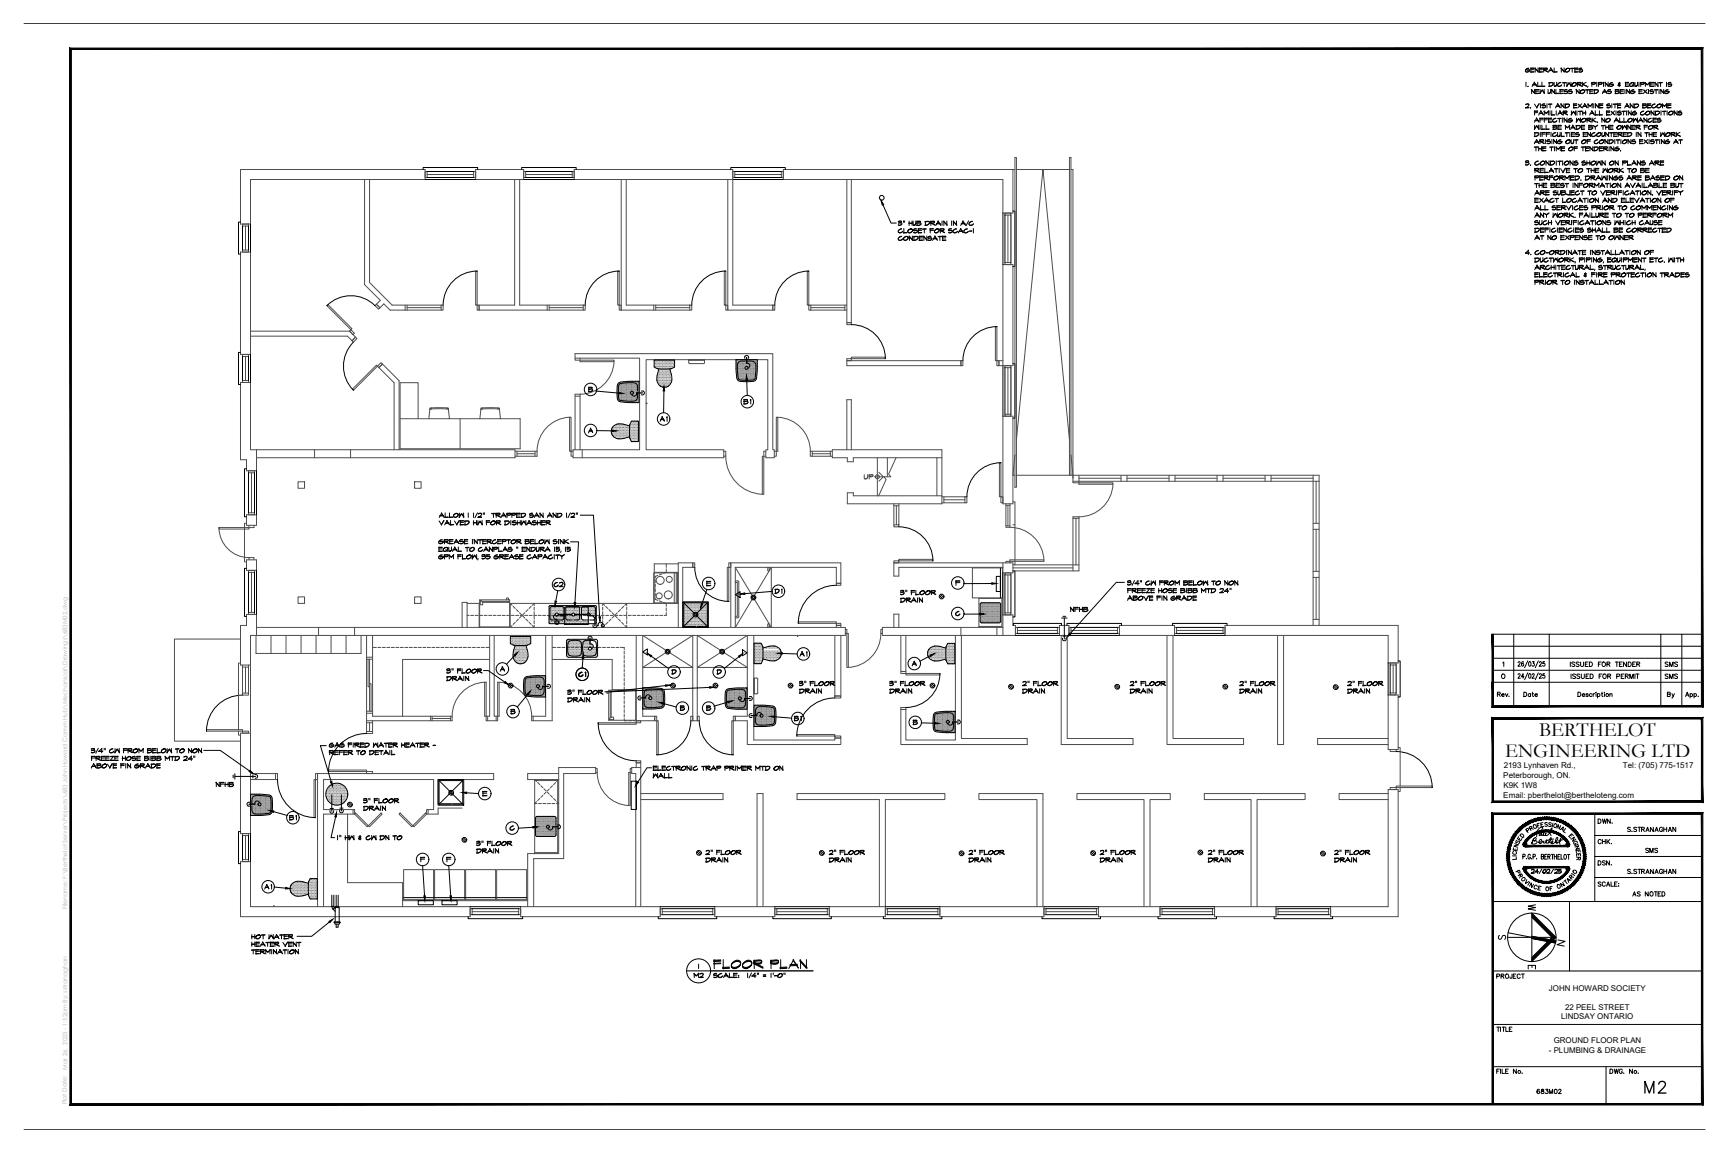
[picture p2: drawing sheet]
<svg xmlns="http://www.w3.org/2000/svg" width="914mm" height="610mm" viewBox="0 0 914 610" stroke-linecap="round" stroke-linejoin="round" font-family="sans-serif">
<defs><g id="words">
<text font-size="10.6" x="869" y="579">M2</text>
<g font-size="10.5">
<text x="814" y="389">BERTHELOT</text>
<text x="796" y="400">ENGINEERING LTD</text>
</g>
<text font-size="8.8" x="376" y="514">FLOOR PLAN</text>
<g font-size="6.6">
<text x="881" y="370">By</text>
<text x="807" y="483">W</text>
<text x="822" y="501">N</text>
</g>
<text font-size="6.2" x="810" y="144">ARCHITECTURAL, STRUCTURAL,</text>
<g font-size="5.7">
<text x="805" y="40">GENERAL NOTES</text>
<text x="806" y="47">1. ALL DUCTWORK, PIPING &amp; EQUIPMENT IS</text>
<text x="809" y="51">NEW UNLESS NOTED AS BEING EXISTING</text>
<text x="810" y="66">AFFECTING WORK. NO ALLOWANCES</text>
<text x="810" y="70">WILL BE MADE BY THE OWNER FOR</text>
<text x="810" y="77">ARISING OUT OF CONDITIONS EXISTING AT</text>
<text x="810" y="81">THE TIME OF TENDERING.</text>
<text x="805" y="89">3. CONDITIONS SHOWN ON PLANS ARE</text>
<text x="810" y="93">RELATIVE TO THE WORK TO BE</text>
<text x="810" y="101">THE BEST INFORMATION AVAILABLE BUT</text>
<text x="810" y="104">ARE SUBJECT TO VERIFICATION. VERIFY</text>
<text x="810" y="108">EXACT LOCATION AND ELEVATION OF</text>
<text x="810" y="112">ALL SERVICES PRIOR TO COMMENCING</text>
<text x="810" y="116">ANY WORK. FAILURE TO TO PERFORM</text>
<text x="810" y="124">DEFICIENCIES SHALL BE CORRECTED</text>
<text x="810" y="128">AT NO EXPENSE TO OWNER</text>
<text x="805" y="136">4. CO-ORDINATE INSTALLATION OF</text>
<text x="810" y="148">ELECTRICAL &amp; FIRE PROTECTION TRADES</text>
<text x="810" y="152">PRIOR TO INSTALLATION</text>
<text x="392" y="215">B1</text>
<text x="348" y="224">A1</text>
<text x="292" y="312">C2</text>
<text x="504" y="311">F</text>
<text x="409" y="315">D1</text>
<text x="565" y="325">NFHB</text>
<text x="422" y="348">A1</text>
<text x="305" y="359">C1</text>
<text x="378" y="358">D</text>
<text x="358" y="377">B</text>
<text x="419" y="382">B1</text>
<text x="482" y="385">B</text>
<text x="859" y="441">S.STRANAGHAN</text>
<text x="177" y="445">1&quot; HW &amp; CW DN TO</text>
<text x="828" y="444">E</text>
<text x="809" y="463">24/02/25</text>
<text x="859" y="463">S.STRANAGHAN</text>
<text x="139" y="471">A1</text>
<text x="808" y="471">N</text>
<text x="844" y="470">SCALE:</text>
<text x="366" y="518">M2</text>
<text x="376" y="518">SCALE: 1/4&quot; = 1'-0&quot;</text>
<text x="790" y="519">PROJECT</text>
</g>
<g font-size="5.3">
<text x="805" y="58">2. VISIT AND EXAMINE SITE AND BECOME</text>
<text x="810" y="62">FAMILIAR WITH ALL EXISTING CONDITIONS</text>
<text x="810" y="73">DIFFICULTIES ENCOUNTERED IN THE WORK</text>
<text x="810" y="96">PERFORMED. DRAWINGS ARE BASED ON</text>
<text x="810" y="120">SUCH VERIFICATIONS WHICH CAUSE</text>
<text x="504" y="327">C</text>
<text x="829" y="353">ISSUED FOR TENDER</text>
<text x="879" y="353">SMS</text>
<text x="793" y="360">O</text>
<text x="830" y="360">ISSUED FOR PERMIT</text>
<text x="879" y="360">SMS</text>
<text x="791" y="369">Rev.</text>
<text x="805" y="369">Date</text>
<text x="269" y="379">B</text>
<text x="113" y="417">NFHB</text>
<text x="152" y="435">B1</text>
<text x="844" y="436">DWN.</text>
<text x="808" y="440">R</text>
<text x="803" y="444">D</text>
<text x="830" y="446">N</text>
<text x="844" y="447">CHK.</text>
<text x="869" y="452">SMS</text>
<text x="844" y="459">DSN.</text>
<text x="828" y="468">A</text>
<text x="805" y="468">V</text>
<text x="862" y="475">AS NOTED</text>
<text x="791" y="498">S</text>
<text x="807" y="514">E</text>
<text x="790" y="546">TITLE</text>
<text x="790" y="569">FILE No.</text>
<text x="850" y="569">DWG. No.</text>
<text x="812" y="579">683M02</text>
</g>
<text font-size="5.3" fill="#4d4d4d" x="456" y="254">UP</text>
<g font-size="4.9">
<text x="800" y="447">S</text>
<text x="831" y="448">G</text>
</g>
<g font-size="4.4">
<text x="799" y="453">C</text>
<text x="833" y="454">E</text>
<text x="833" y="456">R</text>
<text x="800" y="463">P</text>
</g>
<g font-size="4.3">
<text x="795" y="406">2193 Lynhaven Rd.,</text>
<text x="858" y="406">Tel: (705) 775-1517</text>
<text x="795" y="411">Peterborough, ON.</text>
<text x="795" y="416">K9K 1W8</text>
<text x="795" y="422">Email: pberthelot@bertheloteng.com</text>
</g>
<g font-size="4.2">
<text x="819" y="524">JOHN HOWARD SOCIETY</text>
<text x="828" y="534">22 PEEL STREET</text>
<text x="826" y="539">LINDSAY ONTARIO</text>
<text x="822" y="552">GROUND FLOOR PLAN</text>
<text x="819" y="557">- PLUMBING &amp; DRAINAGE</text>
</g>
<text font-size="4" x="830" y="464">I</text>
<text font-size="3.5" x="831" y="448">I</text>
<g font-size="3.2" fill="#b3b3b3">
<text x="36" y="481" transform="rotate(-90 36 481)">Filename: F:\Berthelot Server\Projects\683 John Howard Comm Hub\Mechanical\Drawings\683M02.dwg</text>
<text x="35" y="566" transform="rotate(-90 35 566)">Mar 26, 2025 - 1:52pm By: sstranaghan</text>
<text x="35" y="584" transform="rotate(-90 35 584)">Plot Date:</text>
</g>
<text font-size="2.6" x="799" y="454">I</text>
</g></defs>
<!-- layer: M-ANNOT-N -->
<g fill="none" stroke="#000" stroke-width=".53">
<path d="M13 12h889M467 108l4 10h3M475 117h2l-1 1M475 118h2a1.1 1.1 0 0 1-1 1 1.1 1.1 0 0 1-1 0M477 117l-2 1M477 117h-2M477 119h-2M478 117v1M481 117v2M482 117v2M483 118h-2M483 117v2"/>
<path d="M484 117v1l-1 1 1-1M485 118h2v1h-2M485 117h2l-1 1h-1M485 117h2M485 117v2M487 118l-2 1M489 117h2l1 1-1 1h-2M489 117h3M489 117v2M492 118l-1 1h-2M494 117l-2 1 3 1M494 117h-2"/>
<path d="M495 119l-3-1h2v-1h-1h-1v2M496 117l1 2M496 117l-1 2M497 118h-2M498 117v2M499 117v2M501 117v2M501 119l-2-2 2 2M503 117v2M504 117l2 2M504 117v2M506 117v2"/>
<path d="M509 117l2 2M509 117l-1 2M510 118h-2M512 117l-1 2M514 117l-2 1 1 1h1l1-1-1 1h-2M514 117l-2 1M475 126l2-1h-1l-1 2h1l1-1M477 121h-1l-1 2h1l1-1M477 121l-2 1M477 122l-1 1h-1M477 126l-1 1h-1M478 123h2h-2"/>
<path d="M478 121v2M480 126l-1 1h-1M480 125a1.4 1.4 0 0 0-1 0 1.4 1.4 0 0 0-1 2h2v-2h-1l-1 1M481 125v2M483 125v2l-2-2M483 122l-2 1h-1M483 122a1.4 1.4 0 0 0-2-1 1.4 1.4 0 0 0-1 2h2l1-1-2-1-1 1M483 125h2h1l-1 2h-2M483 125h2M483 122h2M483 125v2M485 121h-2v1h2a1.2 1.2 0 0 1-1 1 1.2 1.2 0 0 1-1 0"/>
<path d="M485 121l-2 1M485 123h-2M486 126l-1 1h-2M486 123h1h-1M486 121v2M486 125v2M487 121h-1M487 122h-1M488 127h-2M488 125h-2h2M488 126h-2M488 125l2 2"/>
<path d="M489 125v2M489 121v2M490 121h-2M490 125v2M491 125h1l-1 1h2a1.2 1.2 0 0 1-1 1 1.2 1.2 0 0 1-1 0M491 126h2M492 121v2M493 127h-2M494 121h-2M494 122h-2M494 125l2 2M495 125l-2 2"/>
<path d="M495 126h-1M496 125h2h-2M497 122l-2 1h-1M497 122a1.4 1.4 0 0 0-2-1 1.4 1.4 0 0 0-1 2h2l1-1-2-1-1 1M497 125v2M497 121h2v1h-2M497 121v2M499 125v2M499 121l-2 1 3 1M499 121h-2M500 127h-2M500 125h-2"/>
<path d="M500 126h-2M502 122h2M503 121h-1v1h2a1.2 1.2 0 0 1-1 1 1.2 1.2 0 0 1-1 0M503 121l-1 1M504 123h-2M506 121h-1l-1 2h1l1-1M506 121l-2 1M506 122l-1 1h-1M507 122h2h-2M508 121l1 2-1-2M508 121l-1 2M512 121h-2v2h1l1-1"/>
<path d="M512 121l-2 1M512 122l-1 1h-1M514 122h-1h1M515 121v2M812 137l1-1 1 1-1 1-1 1M812 136v3M815 136v2M816 136v2h-1v1l1-1M818 136l-1 1-1 1 2 1 1-1M820 137v2M822 136v3M824 136v3"/>
<path d="M824 139l-1-2-2 2M824 138l-1-2-2 2M827 137a1.4 1.4 0 0 0-2 0 1.4 1.4 0 0 0 0 1h1l1-1-1-1-2 2M827 137l3 1M827 136v3M830 136v3M832 136l-2 1 2 2M835 136v3M838 136v3M839 136v3M842 136v3M843 136l1 2"/>
<path d="M843 136v3M844 136v3l-1-3M847 136l-1 1-1 1 1 1 1-1M850 136v3M855 137a1.4 1.4 0 0 0-2 0 1.4 1.4 0 0 0 0 1h1l1-1-1-1-2 2M855 136v2M857 136v2h-2l1 1 1-1M858 136v3M859 136v3M861 136v3M863 136v3M864 136v3"/>
<path d="M866 136l2 3M868 136v3M868 138l-2-2v3M870 137v2M873 136v3M874 139h-2M874 138h-2M876 137v2M879 136l-1 1-1 1 1 1 1-1M879 137l-2 1M879 138h-1h-1M880 139h.1"/>
<path d="M883 136v3M885 136v3M885 139l-1-2-2 2M885 138l-1-2-2 2M886 136v3M887 137v2M888 136l-2 1M889 136v3M890 136v3M891 137h-2M891 137l-2 1M311 205h2v1h-2h2v1h-2"/>
<path d="M311 205h2M311 205v2M313 206l-2 1M315 207l12 1M351 207v11M395 201v8M312 226l1 3M312 227l1 2M312 226l-1 3M313 228h-1M315 228h9M232 275l2 3"/>
<path d="M233 273h2h-2M233 271l2 2M233 271l2 3M234 271l-2 3M235 275l-2 2M235 275l-2 3M235 271v3M236 275l2 2-2-2-1 3M237 274h-2M237 273h-2M237 276l-2 1M238 271v3"/>
<path d="M238 275v3l2-1h-2M239 273h-1M239 274h-1M240 275l2 3M242 272l-1 1h-1M242 272a1.4 1.4 0 0 0-1 0 1.4 1.4 0 0 0-1 1h2v-1l-1-1-1 2M243 275l-2 2M243 271v3M243 275l-2 3M243 275v3l2-1h-2M245 271v3M245 275h-2"/>
<path d="M245 275l-2 1M245 276h-2M245 274l-1-2-1 2M245 273l-1-2-1 2M246 275v3M248 271v3M248 276h-2l1-1 1 1-1 1-1 1M248 276l-1 1h-1M250 271v3M250 275v3M252 275v2M252 276h-2h2"/>
<path d="M252 271l-1 3M253 275v3M253 272l1-1a1.4 1.4 0 0 1 0 2 1.4 1.4 0 0 1-1 0h2M253 272l1-1 1 1M255 274h-2M255 275v3M255 277l-1-1-1 2M255 277l-1-2-1 2M256 271v1M257 275v3M259 275h-2M259 275l-2 1"/>
<path d="M259 276h-2M261 272v2M262 276l-1 1h-2M262 276a1.4 1.4 0 0 0-2 0 1.4 1.4 0 0 0 0 1h1l1-1-1-1-2 2M262 272h-2M262 271h-2M262 271h2v1h-2l3 2M262 275l3 1h-1h-2M262 271v3M263 275v3M264 272h-2l3 1M264 272h-2"/>
<path d="M265 276h-3l3 1M265 276h-3M265 273h2h-2M266 271l2 2M266 271l2 3M266 271l-1 3M267 275v3M268 271l2 1h-2M268 271v3M269 276h-2l2-1v1l-1 1-1 1M269 276l-1 1h-1M270 272h-2"/>
<path d="M270 275v3M271 271l2 1h-1h-1M271 271v3M271 276h2M273 275l-2 1h2a1.2 1.2 0 0 1-1 2 1.2 1.2 0 0 1-1-1M273 276h-2M273 272h-2M273 277h-2M273 271v3h2M274 275v3M275 273h-2M275 271h-2"/>
<path d="M275 271l-2 1M275 272h-2M275 275v2M275 276h-2h2M275 272l2-1 1 1-1 1-2 1M275 272h3M276 271v3M276 275v3l1-2 1 1M278 272l-1 1h-2M278 275v3M278 277l-1-2-1 2M280 275l1 2-1-2"/>
<path d="M280 275l-1 3M280 272l2 1M281 276l-2 1M281 277h-2M282 271l-2 1h2a1.2 1.2 0 0 1-1 2 1.2 1.2 0 0 1-1-1M282 272h-2M282 276h2M282 273h-2M283 275l-1 1h2a1.2 1.2 0 0 1-1 2 1.2 1.2 0 0 1-1-1M283 276h-1M284 277h-2M284 271l1 2"/>
<path d="M284 271l1 3M284 271l-1 3M284 275v3M285 273h-2M285 271l2 3M286 271v3M286 275v2M286 276h-2h2M286 275v3l2-1h-2M287 271v3M288 275h-2M288 276h-2"/>
<path d="M288 275l-2 1M289 275h2v1h-2l2 1-2-1h2M289 275v3M290 273h2h-2M291 271l1 2M291 271l1 3M291 271l-2 3M291 276h-2M293 271v3M294 271v3l-2-3M295 272l2-1v1l-1 1-1 1M295 272h2"/>
<path d="M295 271v3M297 272l-1 1h-1M300 271v3M302 271l-2 3M302 272l1-1a1.4 1.4 0 0 1 0 2 1.4 1.4 0 0 1-1 0h2M302 272l1-1 1 1M304 274h-2M305 271v1M307 272h7l3 54M232 286l2-1-1 1-1 1a1.3 1.3 0 0 0 1 0 1.3 1.3 0 0 0 1-1h-1h1l-1 1h-1M232 294l2-1-1 1-1 1a1.3 1.3 0 0 0 1 0 1.3 1.3 0 0 0 1-1h-1h1l-1 1h-1M232 289v3"/>
<path d="M234 292h-2M234 291h-2M234 289h-2M234 289l-2 1M234 290h-2M235 285h2v1h-2l2 1M235 293h2v1h-2M235 285v3M235 293v3M236 291l1 1M237 290l-1 1h-2M237 290a1.4 1.4 0 0 0-2 0 1.4 1.4 0 0 0 0 1h1l1-1-1-1-2 2"/>
<path d="M237 286h-2l2 1M237 285l-2 1M237 294h-2M237 293l-2 1M237 289v2M238 293v3M238 285v3M239 289v2h-2l1 1 1-1M240 287l-2 1M240 285h-2h2M240 286h-2M240 293v2"/>
<path d="M240 293l-1 2-2-2 2 2 1-2M240 289l2 3M241 289l-2 3M241 285l2 2M241 285l-1 3M242 291h-2M242 293v3M242 286l-2 1M242 287h-2M242 289v3M243 286l1-1-1 1h2a1.2 1.2 0 0 1-1 1 1.2 1.2 0 0 1-1 0M243 286h2"/>
<path d="M244 293h-2h2M244 294h-2M244 292h-2M244 291h-2M244 295h2l-2 1M245 293v3M245 287h-2M246 285v3M247 290v2M247 287l-2 1M247 287h-2M247 285h-2h2"/>
<path d="M247 286h-2M248 290h-2M248 289h-2M249 294l-1 1h-1M249 294a1.4 1.4 0 0 0-1 0 1.4 1.4 0 0 0-1 1h2v-1l-1-1-1 2M250 285v3M250 293v3M251 285l2 2M251 290l-1 1h-2M251 290a1.4 1.4 0 0 0-2 0 1.4 1.4 0 0 0 0 1h1l1-1-1-1-2 2M251 285v3M252 293v3"/>
<path d="M252 295l-1-1-1 2M252 295l-1-2-1 2M252 285v2M253 295v1M253 285h2l-2 1M254 285v3M255 289l-1 1-1 1 1 1 1-1M255 290l-2 1M255 293h1v1M255 294h2a1.1 1.1 0 0 1-1 1 1.1 1.1 0 0 1-1 0M255 291h-1h-1M255 285v3"/>
<path d="M256 291h2h-2M256 294h-1M257 294h-2M257 295h-2M257 285h-2h2M257 287l-2 1M257 286h-2M257 294h2a1.1 1.1 0 0 1 0 1 1.1 1.1 0 0 1-2 0M257 293v1h2M258 285h2l-1 1h-1l2 1M258 285v3M258 292l-1-3-1 3"/>
<path d="M259 289l2 3M259 293h-2h2M259 295h-2M260 286h-2l2 1M260 285l-2 1M260 286l2-1-1 1-1 1 2 1 1-1M260 289v3M261 291l-2-2v3M261 289l2 1h-2M261 289v3M261 294l2-1-1 1-1 1a1.3 1.3 0 0 0 2 0 1.3 1.3 0 0 0 1-1h-2h2l-2 1h-1M263 287h-1h-2"/>
<path d="M263 290h-2M263 285v3M264 289v3M264 293h2v1h-2l3 1-3-1h2M264 293v3M265 287l-2 1M265 287h-2M265 285h-2h2M265 286h-2M265 292h-1M265 291h-1M266 285h2l-1 1h-1"/>
<path d="M266 285v3M266 291h2h-2M266 293l-2 1M267 289l1 2M267 289l1 3M267 293v3l2-1h-2M267 289l-1 3M268 286h-2M268 285l-2 1M268 285h2l-2 1M269 293h-2h2M269 294h-2"/>
<path d="M269 290l2 1M269 285v3M270 289l-1 1h2a1.2 1.2 0 0 1-1 2 1.2 1.2 0 0 1-1-1M270 290h-1M270 293l2 2M271 293l-2 3M271 291h-2M272 294l-2 1M272 294l2-1-2 1h2a1.2 1.2 0 0 1 0 2 1.2 1.2 0 0 1-2-1M272 294h2M273 286l-2 1h-1M273 286a1.4 1.4 0 0 0-2 0 1.4 1.4 0 0 0-1 1h2l1-1-1-1-2 2"/>
<path d="M273 285h2v1h-2l3 1M273 289v1M273 285v3M274 289v1M274 295h-2M275 293v3l2-1h-2M275 286h-2l3 1M275 285l-2 1M276 289v3M277 293h-2h2M277 294h-2M278 286h2l-1 1-1 1"/>
<path d="M278 285v3M278 289h-2M278 292h-2M278 291h-2M278 289l-2 1M278 290h-2M278 289l2 2M278 289l2 3M279 289v3M279 294l2-1-2 1v1l1 1 1-1M280 285h-2h2l-1 1h-1M280 287h-2"/>
<path d="M280 289v3M281 285v3M281 289v3M281 295h-1h-1M282 285h-2h2M282 287l-2 1M282 287h-2M282 286h-2M283 293l1 2M283 293l-1 3M283 285v3M283 290h-2l2-1v1l-1 1-1 1"/>
<path d="M283 290l-1 1h-1M284 289v2M284 294l-2 1M284 295h-2M285 293h2l-1 1h-1M285 287h-2M285 287l-2 1M285 293v3M285 289v2h-1v1l1-1M286 289h2l-1 1h-1l2 2M286 289v3M287 294h-2"/>
<path d="M287 293l-2 1M288 286l-2 1h-1M288 286a1.4 1.4 0 0 0-2 0 1.4 1.4 0 0 0-1 1h2l1-1-2-1-1 2M288 290h-2l2 1M288 290h-2M288 285v3M288 293l2 2M288 293l-1 3M289 291h2h-2M289 294l-2 1M289 295h-2M290 289l1 3"/>
<path d="M290 294l2-1-1 1-1 1 1 1 1-1M290 285v3M291 287l-2-1-1 2M291 287l-2-2-1 2M291 291l-1-2-2 3M292 295h-1h-1M293 286l1-1-1 1h2a1.2 1.2 0 0 1-1 1 1.2 1.2 0 0 1-1 0M293 286h2M293 293v3M293 289v3M294 290h2a1.1 1.1 0 0 1-1 1 1.1 1.1 0 0 1-1 0M294 289v1h2"/>
<path d="M295 287h-2M295 293v3M295 285v3M296 289l-2 1M296 289h-2M296 293l-2 1M296 291h-2M296 285l2 2M296 285v3M297 291l-1 1M297 294v2M298 285v2"/>
<path d="M298 293l-1 1h-1M298 293l-1 1-1-1M298 286l3 1M299 285v3M299 289v3M300 290h2a1.1 1.1 0 0 1-1 1 1.1 1.1 0 0 1-1 0M300 290h2M300 289v1M301 285l-3 1 3 1M301 289l-1 1M301 289h-1M302 291h-2"/>
<path d="M302 286h4l-2 33M295 312l-1 6M374 312l-3 7M374 307v3M376 310h-2M376 309l-2 1M376 307h-2M376 308h-2M409 313l-15 1M476 312h2l-1 1M476 316h2l1 1-1 1h-2M476 317h3"/>
<path d="M476 316v2M478 313h-2h2a1.1 1.1 0 0 1 0 1 1.1 1.1 0 0 1-2 0M478 313h-2M478 314h-2M479 317l-1 1h-2M479 312v1M479 316v2M480 312v1M481 316h-2h2v1h-2l3 1M481 317h-2l3 1M482 312v2M483 316l2 2"/>
<path d="M484 313h-2M484 312h-2M484 317h-2M484 318h-2M484 312v3M485 318l-2-2-1 2M485 316v2M486 314h-2h2M486 316l2 2M486 316v2M488 316v2M489 313l-1 1h-1"/>
<path d="M489 313a1.4 1.4 0 0 0-2 0 1.4 1.4 0 0 0 0 1h1l1-1-1-1-1 1M492 313l-1 1h-2M492 313a1.4 1.4 0 0 0-2 0 1.4 1.4 0 0 0 0 1h1l1-1-1-1-2 1M492 312h3l-1 1h-2M492 313l3 1M493 312v2M495 313h-3M495 312l-3 1M525 309h-15M595 308h-5l-24 27M596 311h2h-2M596 308h2a1.1 1.1 0 0 1 0 1 1.1 1.1 0 0 1-2 0"/>
<path d="M596 311v2M597 316h2l-2 1M597 315l2 2M598 315l-2 2M598 308h-2M598 307h-2h2l-1 1M598 309h-2M598 312h-2M599 311h2l-1 1h-1l2 1M599 311v2M599 316h3l-1 1h-2M599 315h2v1h-2"/>
<path d="M599 315h2M599 315v2M600 307l-1 3M601 312h-2l2 1M601 311h-2M601 311h2h-2M602 317h-3M602 311v2M602 307v2M602 307l-2 2h2M602 308h-2M603 307v1"/>
<path d="M603 313h-2M603 312h-2M604 307v1M604 311h2h-2M604 311v2M604 316l-1 1h-1M604 316a1.4 1.4 0 0 0-1 0 1.4 1.4 0 0 0-1 1h2v-1l-1-1-1 1M605 315l1 2M606 313h-2M606 312h-2M606 311h2l-2 2h2M607 315l-1 2"/>
<path d="M608 307h-1l-1 2h1h1M608 307l-2 1M608 315v2M608 313h-2M608 311h-2M608 308l-1 1h-1M609 311h1h-1M609 311v2M609 307v2M610 317h-2M610 315h-2M610 316h-2"/>
<path d="M610 313h-1M610 312h-1M611 307v2M611 309l-1-2-1 2M612 315v2M613 312h2h-2M613 311v2M613 307v2M614 315h-2M614 316h-2M614 311v2M615 315v2"/>
<path d="M615 308h-2M615 307h-2M615 315l2 2M616 315v2M616 307h2l-1 1h-1M616 307v2M617 315v2M617 312l-1 1h-1M617 312a1.4 1.4 0 0 0-1 0 1.4 1.4 0 0 0-1 1h2v-1l-1-1-1 1M618 308h-2l2 1M618 307h-2M618 312h2"/>
<path d="M619 311h-1v1h2a1.2 1.2 0 0 1-1 1 1.2 1.2 0 0 1-1 0M619 311l-1 1M620 313h-2M620 311h2h-2M621 311v2M621 308l-1 1h-2M621 308a1.4 1.4 0 0 0-2 0 1.4 1.4 0 0 0 0 1h1l1-1-1-1-2 1M621 315l-1 1-1 1a1.3 1.3 0 0 0 2 0 1.3 1.3 0 0 0 1-1h-2M621 315l-2 1M621 307l2 1 1-1v2M621 307v2M622 316l-2 1h-1"/>
<path d="M622 316h-2M622 316h.1M622 315h2v1h-2l3 1M622 313h-2M622 312h-2M622 315v2M624 307l-1 2-2-2M624 316h-2l3 1M624 315h-2M624 311h2v1h-2h3l-1 1h-2M624 311h2M625 311v2"/>
<path d="M625 316h2l-2 1M626 307h2v1h-2M626 307h2M626 307v2h2v-1h-2M626 315l1 2M626 315l-1 2M627 313h-3M627 311v2M628 315h2v1l-1 1h-1M628 316h2M628 315v2M628 309h-2"/>
<path d="M628 311h2v1h-2h3l-1 1h-2M628 311h2M628 311v2M629 309h2h-2M629 307v2M630 316l-1 1h-1M631 313h-3M631 307h-2M631 308h-2M631 311h2v1h-2h2v1h-2M631 311h2M631 309h2h-2"/>
<path d="M631 315v2M631 311v2M631 307v2M633 316h-2M633 315h-2M633 317h-2M633 313h-2M635 311l2 1 1-1-1 2-2-2M635 311v2M636 308l-2 1h-1M636 308a1.4 1.4 0 0 0-2 0 1.4 1.4 0 0 0-1 1h2l1-1-1-1-2 1M636 307v2"/>
<path d="M638 311v2M639 307v2M639 309l-1-2-2 2M639 311v2M640 311h-2M640 311h2l1 1-1 1h-2M640 312h3M641 311v2M642 307v2M643 307h-2M643 312l-1 1h-2M645 311h2a1.4 1.4 0 0 1 0 2 1.4 1.4 0 0 1-2 0h2"/>
<path d="M645 312l2-1v1M645 308l-1 1h-1M645 308a1.4 1.4 0 0 0-1 0 1.4 1.4 0 0 0-1 1h2v-1l-1-1-1 1M647 313h-2M648 307l1 2M648 307v2M649 311v2M649 307v2M649 311l-1 2M650 313h-2M650 312l-2 1M650 311v1"/>
<path d="M651 311v1M652 308l-1 1h-1M652 308a1.4 1.4 0 0 0-1 0 1.4 1.4 0 0 0-1 1h2v-1l-1-1-1 1M653 307l2 2-2-2M653 307v2M655 307v2M316 331h.1M518 325h-8M236 354h2l-1 1M236 358h2h1l-1 2h-2M236 358h3M236 355h2a1.1 1.1 0 0 1 0 1 1.1 1.1 0 0 1-2 0"/>
<path d="M237 358v2M238 354l-2 1M238 354h-2M238 355l-2 1M239 359l-1 1h-2M239 353v1M239 358h2v1h-2l3 1M239 358v2M240 353v1M241 358h-2l3 2M241 358h-2M242 354v2"/>
<path d="M243 358l-1 2M244 354h-2h2M244 355h-2M244 359h-2h2M244 354v2M245 360l-2-2 2 2M245 358v2M246 356h-2M246 358l2 2M248 358v2M248 360l-2-2v2M249 355l-1 1-1-1"/>
<path d="M249 354a1.4 1.4 0 0 0-2 0 1.4 1.4 0 0 0 0 2h1l1-2h-1l-1 1M252 355l-1 1-2-1M252 354a1.4 1.4 0 0 0-2 0 1.4 1.4 0 0 0 0 2h1l1-2h-1l-2 1M252 354h2v1h-2l3 1M253 354v2M255 354h-3l3 2M255 354h-3M256 355h2l9 6M266 352l1 3M266 352l-1 3M267 354h-2M272 347l-4 4"/>
<path d="M308 348v5M344 347l9 6M355 354h2l1 1-1 1h-2M355 354l2 1M356 354v2M358 355l-1 1h-2M391 347l-8 6M414 345l8 1M483 350l2 2M484 350l-2 2M484 351h-1M492 347l-6 3"/>
<path d="M795 350v2M803 357v-1l1 1-1 2h1M803 350h1l-1 2h1M806 350a1.1 1.1 0 0 0-1 1 1.1 1.1 0 0 0 1 1 .7 .7 0 0 0 0-1 .7 .7 0 0 0-1 0M806 358h-1v-2v3M808 356l-2 3M808 349l-2 4M809 356a1.1 1.1 0 0 1 1 1 1.1 1.1 0 0 1-1 1zM809 350a1.1 1.1 0 0 1 1 1 1.1 1.1 0 0 1-1 1zM810 357l1-1v1l-1 2h1M810 350h1v1a.7 .7 0 0 1 0 1 .7 .7 0 0 1-1 0M814 356l-2 3"/>
<path d="M814 349l-2 4M814 357v-1l1 1-1 2h1M814 350h1l-1 2h1M817 356h-1v1a.7 .7 0 0 1 1 0 .7 .7 0 0 1 0 1 .7 .7 0 0 1-1 0M817 350h-1v1a.7 .7 0 0 1 1 0 .7 .7 0 0 1 0 1 .7 .7 0 0 1-1 0M279 367l-5 7M300 365h2l-1 1M300 366h2a1.1 1.1 0 0 1 0 1 1.1 1.1 0 0 1-2 0M300 369v2M302 365l-2 1M302 365h-2M302 367h-2"/>
<path d="M303 369h-3h2l1 1-1 1h-2M303 370l-1 1h-2M303 365v1M303 369h2v1h-2M303 369v2M304 365v1M305 369l-2 1 3 1M305 369h-2M306 365v2M307 369l2 2-2-2-1 2M308 366h-2M308 365h-2"/>
<path d="M308 370h-2M308 365v2M309 369v2M310 367h-2M310 369l2 2-2-2M310 369v2M312 369v2M313 366l-1 1h-2M313 366a1.4 1.4 0 0 0-2-1 1.4 1.4 0 0 0 0 2h1l1-1-1-1-2 1M316 366l-1 1h-2M316 366a1.4 1.4 0 0 0-2-1 1.4 1.4 0 0 0 0 2h1l1-1-1-1-2 1M316 365h2v1h-2l3 1"/>
<path d="M317 365v2M319 365l-3 1 3 1M319 365h-3M351 372l7 2M352 362l-32 4M374 374h2l-1 1-1 1M374 373h2l-1 1h-1M374 373h2M374 373v3M375 363l-52 3M376 375h-2M385 371l-8 2"/>
<path d="M410 379l8 1M423 364h2v1l-1 1-1 1M423 365h2M423 361h2a1.1 1.1 0 0 1-1 1 1.1 1.1 0 0 1-1 0h2M423 364v3M424 361h-1M425 361h-2l1-1v1M425 365l-1 1h-1M426 360v1M426 364h2v1h-2l2 1M426 364v3M428 365h-2l2 1"/>
<path d="M428 364l-2 1M429 360v3M430 364l1 2M430 364l-1 3M430 360h-2M430 360l-2 1M430 361h-2M431 362h2l-2 1M431 365l-2 1M431 366h-2M431 360v3M432 364v3"/>
<path d="M433 364l2 2M433 364v3M434 364v2M436 361l-2 1h-1M436 361a1.4 1.4 0 0 0-2 0 1.4 1.4 0 0 0-1 1h2l1-1-2-1-1 2M438 361l-1 1h-1M438 361a1.4 1.4 0 0 0-1 0 1.4 1.4 0 0 0-1 1h2v-1l-1-1-1 2M439 360h2v1h-2l2 1-2-1h2M439 360v3M441 361h-2M471 364h1l1 1-1 1-1 1M471 365h2"/>
<path d="M471 361h1a1.1 1.1 0 0 1 0 1 1.1 1.1 0 0 1-1 0h1M471 364v3M472 361h-1M472 361h-1l1-1v1M473 365l-1 1h-1M473 360v1M474 364h1v1h-1l2 1M474 364v3M474 360v1M476 365h-2l2 1M476 364l-2 1M476 360v3"/>
<path d="M477 364l2 2M478 364l-2 3M478 360l-2 1M478 360h-2M478 361h-2M479 365l-2 1M479 366h-2M479 360v3l1-1h-1M480 364v3M480 364l2 2M481 364v3M482 364v2l-2-2"/>
<path d="M483 361l-1 1h-1M483 361a1.4 1.4 0 0 0-1 0 1.4 1.4 0 0 0-1 1h2v-1l-1-1-1 2M486 361l-1 1h-1M486 361a1.4 1.4 0 0 0-1 0 1.4 1.4 0 0 0-1 1h2v-1l-1-1-1 2M487 360h2v1h-2l2 1-2-1h2M487 360v3M489 361h-2M541 364h2v1l-1 1-1 1M541 365h2M541 361l1-1a1.4 1.4 0 0 1 0 2 1.4 1.4 0 0 1-1 0h2l-2 1M541 361l1-1 1 1M541 364v3"/>
<path d="M543 365l-1 1h-1M544 360v1M544 364h2v1h-2l2 1M544 364v3M546 365h-2l2 1M546 364l-2 1M547 360v3M548 364l1 2M548 364l-1 3M548 360h-2M548 360l-2 1M548 361h-2"/>
<path d="M549 365l-2 1M549 362h2l-2 1M549 366h-2M549 360v3M550 364v3M551 364l2 2M551 364v3M552 364v2M554 361l-2 1h-1M554 361a1.4 1.4 0 0 0-2 0 1.4 1.4 0 0 0-1 1h2l1-1-2-1-1 2M557 361l-2 1h-1M557 361a1.4 1.4 0 0 0-2 0 1.4 1.4 0 0 0-1 1h2l1-1-2-1-1 2"/>
<path d="M557 360h2v1h-2l3 1-3-1h2M557 360v3M559 361h-2M598 364h1l1 1-1 1-1 1M598 365h2M598 361l1-1a1.4 1.4 0 0 1 0 2 1.4 1.4 0 0 1-1 0h2l-2 1M598 361l1-1 1 1M598 364v3M600 365l-1 1h-1M601 360v1M601 364h2l-1 1h-1l2 1M601 364v3"/>
<path d="M603 365h-2l2 1M603 364l-2 1M604 360v3M605 364l1 2M605 364l-2 3M605 360h-2M605 360l-2 1M605 361h-2M606 365l-2 1M606 366h-2M606 360v3l2-1h-2M607 364v3"/>
<path d="M608 364l1 2M609 364v2M609 366l-1-2v3M610 361l-1 1h-1M610 361a1.4 1.4 0 0 0-1 0 1.4 1.4 0 0 0-1 1h2v-1l-1-1-1 2M613 361l-1 1h-1M613 361a1.4 1.4 0 0 0-1 0 1.4 1.4 0 0 0-1 1h2v-1l-1-1-1 2M614 360h2v1h-2l2 1-2-1h2M614 360v3M616 361h-2M656 364h1l1 1-1 1-1 1M656 365h2"/>
<path d="M656 361l1-1a1.4 1.4 0 0 1 0 2 1.4 1.4 0 0 1-1 0h2l-2 1M656 361l1-1 1 1M656 364v3M658 365l-1 1h-1M658 360v1M659 364h2l-1 1h-1l2 1M659 364v3M659 360v1M661 365h-2l2 1M661 364l-2 1M661 360v3M663 364l1 2"/>
<path d="M663 360l-2 1M663 361h-2M664 362h1l-1 1M664 365l-2 1M664 366h-2M664 360v3M664 366l-1-2-2 3M665 364v3M665 364l2 2M666 364v3M667 364v2M668 361l-1 1h-1"/>
<path d="M668 361a1.4 1.4 0 0 0-1 0 1.4 1.4 0 0 0-1 1h2v-1l-1-1-1 2M671 361l-1 1h-1M671 361a1.4 1.4 0 0 0-1 0 1.4 1.4 0 0 0-1 1h2v-1l-1-1-1 2M672 360h2v1h-2l2 1-2-1h2M672 360v3M674 361h-2M713 364h2v1l-1 1-1 1M713 365h2M713 361l1-1a1.4 1.4 0 0 1 0 2 1.4 1.4 0 0 1-1 0h2l-2 1M713 361l1-1 1 1M713 364v3M715 365l-1 1h-1"/>
<path d="M716 360v1M716 364h2l-1 1h-1l2 1M716 364v3M718 365h-2l2 1M718 364l-2 1M719 360v3M720 364l1 2M720 364l-2 3M720 360l-2 1M720 361h-2M721 362h2l-2 1M721 365l-2 1"/>
<path d="M721 366h-2M721 360v3M722 364v3M723 364l1 2M723 364v3M724 364v2M726 361l-2 1h-1M726 361a1.4 1.4 0 0 0-2 0 1.4 1.4 0 0 0-1 1h2l1-1-2-1-1 2M728 361l-1 1h-1M728 361a1.4 1.4 0 0 0-1 0 1.4 1.4 0 0 0-1 1h2v-1l-1-1-1 2M729 360h2v1h-2l2 1-2-1h2M729 360v3"/>
<path d="M731 361h-2M48 396h2l-1 1M48 400v2M50 396l-2 1h2a1.1 1.1 0 0 1 0 1 1.1 1.1 0 0 1-2 0M50 396h-2M50 397l-2 1M50 400h-2h2M51 400h2l-1 1h-1l2 1M51 400v2M52 396l-1 2M54 400v2M54 396v2"/>
<path d="M54 396l-2 1h2M54 397h-2M55 396h.1M55 400h-2h2M56 396h.1M56 400v2M58 400h-2h2M60 396l-2 1 1 1h1v-1l-1 1h-1M60 396l-2 1M60 400h-2h2l-2 2h2M61 400v2M61 396v2"/>
<path d="M62 400h-1h1M63 396v2M63 398l-1-2-1 2M65 400v2M65 396v2M66 400v2M67 396h-2M67 397h-2M68 396h2l-1 1h-1M68 397l2 1M68 396v2M70 396l-2 1"/>
<path d="M70 396h-2M72 400v2h2M73 397l-1 1h-2M73 396a1.4 1.4 0 0 0-2 0 1.4 1.4 0 0 0 0 2h1l1-2h-1l-2 1M74 400h-2h2M76 398v-2l-1 1-2-1v2M76 396l-1 1-2-1M77 400v2M78 396h2v1h-2h2v1h-2zM78 396h2M79 400v2M80 397l-2 1"/>
<path d="M80 400v2M81 396v2M83 398h-2h2M83 396h-2M83 397h-2M83 400v2l2-1h-2h2v-1h-2h2M83 396v2M85 398h-2h2M87 400v2M88 397l-2 1h-1M88 396a1.4 1.4 0 0 0-2 0 1.4 1.4 0 0 0-1 2h2l1-2h-1l-2 1M88 396v2"/>
<path d="M90 400v2M90 400l-1 1-2-1 2 1 1-1M90 400h2h-2M91 396v2M91 398l-1-2-2 2M93 400v2M94 396v2M95 396h-2M97 397l-1 1h-1M97 396a1.4 1.4 0 0 0-1 0 1.4 1.4 0 0 0-1 2h2v-2h-1l-1 1M100 396v2M101 400v2"/>
<path d="M101 396v2l-1-2M101 400l-1 1h2M102 400h.1M103 400h.1M104 397l-1 1h-1M104 396a1.4 1.4 0 0 0-1 0 1.4 1.4 0 0 0-1 2h2v-2h-1l-1 1M105 396l2 2M105 396v2M107 396v2M108 397h8l16 11M173 394h-4l6 19M174 397v2"/>
<path d="M175 394h2h-1M175 394h1M176 393h-1l-1 2h1l1-1M176 393l-2 1M176 397h-2h2v1h-2l3 1M176 397h-2l3 2M176 394l-1 1h-1M177 397v2M178 393l-1 2M179 397h-2M179 399h-2M179 398h-2"/>
<path d="M179 394h-2h2M179 397v2M180 395l-2-2 2 2M180 394h2M181 397h-2M181 398h-2M182 393h-2v1h2a1.2 1.2 0 0 1-1 1 1.2 1.2 0 0 1-1 0M182 393h-2M182 397v2h2M182 395h-2M184 397h-2M184 399h-2"/>
<path d="M184 398h-2M184 393v2M184 397v2M186 393h-2M186 394h-2M186 397h-2h2v1h-2l3 1M186 397h-2l3 2M187 393v2M188 393h2l-1 1h-1M188 394l2 1M188 393v2M189 397v2"/>
<path d="M190 393l-2 1M190 393h-2M190 397h-1h1M191 393v2M192 395h-2h2M192 393h-2M192 394h-2M193 393h2l-1 2h-1l2-1M193 393h2M193 393v2M193 398l-1 1-1-1M193 397a1.4 1.4 0 0 0-1 0 1.4 1.4 0 0 0-1 2h2v-2h-1l-1 1"/>
<path d="M195 397h2h1l-1 2h-2M195 397h3M196 397v2M198 393v2M198 398l-1 1h-2M198 397v2M200 393v2M200 395l-1-2-2 2M200 397h-2M200 399h-2M200 398h-2M202 393l-2 2"/>
<path d="M202 397v2M203 394h-2M203 397h-2h2M203 395l-2-2 2 2M204 397l1 2M204 393v2M204 397l-1 2M205 393h-2M205 398h-2M206 393v2M206 397v2M207 397v2"/>
<path d="M207 393h-2M207 395h-2h2M207 394h-2M208 393h2v1h-2M208 394l2 1M208 393v2M209 399h-2M210 393l-2 1M210 393h-2M212 393v2M214 393v2M214 394h-2"/>
<path d="M215 393v2M216 394h-1M216 395h-1h1M216 393h-1M218 393l-1 2M219 394h-2h2M219 395l-1-2 1 2M221 393v2M222 393h-2M224 394h-2M224 393h-2M224 395h-2"/>
<path d="M224 393h-2v2M224 393h3l-1 1h-2M224 394l3 1M225 393v2M227 393l-3 1M227 393h-3M230 394h-1M487 382h7M50 404l-2 2M50 401h-2M51 405h-2h2M51 406l-2-2 2 2"/>
<path d="M51 404h2v1h-2h3l-1 1h-2M51 404h2M51 404v2M53 400l-2 1 2 1M53 400h-2M54 405l-3 1M55 402h-2M55 401h-2M56 405l-1 1h-1M56 404a1.4 1.4 0 0 0-1 0 1.4 1.4 0 0 0-1 2h2v-2h-1l-1 1M57 404l1 2M58 402h-2"/>
<path d="M58 401h-2M59 404l-1 2M60 404v2M60 402h-2M62 405h-2M62 404h-2M62 406h-2M62 401h-1M62 402h-1M64 404v2M66 404h-2M66 405h-2"/>
<path d="M67 401h-2M67 404v2M67 404l2 2M69 404v2M69 406l-2-2v2M69 401l-1 1h-1M69 400a1.4 1.4 0 0 0-1 0 1.4 1.4 0 0 0-1 2h2v-2h-1l-1 1M70 400h1l-1 1h2a1.2 1.2 0 0 1-1 1 1.2 1.2 0 0 1-1 0M70 401h2M72 402h-2M72 405h2M73 404h-1l-1 2h1l2-1"/>
<path d="M73 404l-2 1M74 405l-2 1h-1M74 404h2v1h-2l3 1M74 401h-2M74 402h-2M74 404v2M76 404l-2 1 3 1M76 404h-2M78 404l-1 2M78 400h-2h2v1h-2h3l-1 1h-2M79 401l-3 1M79 405h-2h2"/>
<path d="M79 406l-1-2 1 2M80 404h2l-1 2h-1M80 404h2M80 404v2M82 400h-2h2v1h-2h3l-1 1h-2M82 405l-1 1h-1M83 401l-3 1M83 404v2M85 405h-2M85 404h-2M85 406h-2M85 401l-2 1"/>
<path d="M91 400v2M92 400h2h1l-1 2h-2M92 400h3M95 401l-1 1h-2M97 400h2a1.4 1.4 0 0 1 0 1 1.4 1.4 0 0 1-2 1h2M97 400h2M99 402h-2M102 401h-2M247 419l6 1M255 418v3M257 418h-2M257 419h-2"/>
<path d="M345 406h-3l-5 7M346 405v2M346 409v2M347 407h-2M347 405h-2h2M347 406h-2M348 409v2M348 411l-1-2-2 2M348 405v2M349 409l2 2M350 407h-2M350 409l-2 2"/>
<path d="M350 405v2M351 410h-2h2M351 409v2M352 407h-2M352 405h-2h2M352 406h-2M352 406l2-1h-1l-1 2h2h1M353 411h-2h2M354 409v2M355 406l-1 1h-2M355 405h2h-2M355 411h-1h1"/>
<path d="M356 405v2M357 405h2v1h-2l3 1M358 405v2M360 406h-3l3 1M360 405h-3M363 406l-2 1h-1M363 406a1.4 1.4 0 0 0-2 0 1.4 1.4 0 0 0-1 1h2l1-1-1-1-2 1M363 405l2 2M363 405v2M365 405v2M366 405v2M367 406l1-1h-1v2h1h1"/>
<path d="M369 406l-1 1h-1M371 405h2h-2M372 405v2M373 405h2v1h-2l3 1M373 405v2M375 406h-2l3 1M375 405h-2M377 405l2 2M377 405l-1 2M378 406h-2M378 406l-2 1M379 405h2v1h-2"/>
<path d="M379 405v2M381 406h-2M381 405h-2M383 405h2v1h-2M383 405v2M385 406h-2M385 405h-2M386 405h2v1h-2l2 1M386 405v2M388 406h-2l2 1M388 405h-2M389 405v2"/>
<path d="M390 405v2M392 405l-1 2-1-2 1 1 1-1v2M393 405v2M395 405h-2h2M395 407h-2M395 406h-2M395 405h2v1h-2l3 1M395 405v2M397 406h-2l3 1M397 405h-2M400 405v2M402 405v2"/>
<path d="M402 405l-1 1-1-1 1 2 1-2M403 405v2M404 405h-2M405 405h1l1 1-1 1h-1M405 405l2 1M405 405v2M407 406l-1 1h-1M412 406l-2 1h-1M412 406a1.4 1.4 0 0 0-2 0 1.4 1.4 0 0 0-1 1h2l1-1-1-1-2 1M412 405l2 2M412 405v2M414 405v2"/>
<path d="M145 429l7 2M177 432l-2 11h2M192 422h2l-1 1M192 426h2l1 1-1 1-2 1M192 427h3M192 423h2a1.1 1.1 0 0 1 0 1 1.1 1.1 0 0 1-2 0M193 426v3M194 423h-2M194 424h-2M195 427l-1 1h-2M195 422v1M195 426h2v1h-2l3 1"/>
<path d="M195 426v3M196 422v1M197 427h-2l3 1M197 426l-2 1M198 422v3M199 426l2 2M199 426l-1 3M200 422h-2h2M200 423h-2M200 427l-2 1h2M200 422v3M201 426v3"/>
<path d="M202 424l-2 1M202 424h-2M204 426v2M204 428l-2-2v3M205 423l-1 1h-1M205 423a1.4 1.4 0 0 0-2 0 1.4 1.4 0 0 0 0 1h1l1-1-1-1-1 2M208 423l-1 1h-2M208 423a1.4 1.4 0 0 0-2 0 1.4 1.4 0 0 0 0 1h1l1-1-1-1-2 2M208 422h2v1h-2l3 1M209 422v3M211 423h-3l3 1M211 422l-3 1"/>
<path d="M257 421h-2M271 437l-1 1M271 437l-1 1 1 1 1-1M272 438l-1 1-1-1M282 437l-8 1M223 453v3M223 458l2 16M225 453h-3M225 453l-3 1M225 454h-3M236 453v3M237 458l1 16"/>
<path d="M238 453h-2M238 453l-2 1M238 454h-2M252 445h2l-1 1M252 449h2h1l-1 2h-2l3-1M252 449h2M252 449v2M254 445l-2 1h2a1.1 1.1 0 0 1-1 1 1.1 1.1 0 0 1-1 0M254 445h-2M254 446l-2 1M255 445h.1M255 450l2 1"/>
<path d="M255 449v2M257 449h-2h2v1h-2M257 449l-2 1M258 445v2M259 449l1 2M259 449l-1 2M260 445h-2M260 446h-2M260 450h-2M260 445v2M261 449v2M262 447h-2"/>
<path d="M262 449l2 2M262 449v2M264 449v2M265 446l-2 1h-1M265 445a1.4 1.4 0 0 0-2 0 1.4 1.4 0 0 0-1 2h2l1-2h-1l-2 1M268 446l-2 1h-1M268 445a1.4 1.4 0 0 0-2 0 1.4 1.4 0 0 0-1 2h2l1-2h-1l-2 1M268 445h2v1h-2M268 446l3 1M268 445v2M270 445l-2 1M270 445h-2"/>
<path d="M373 454h2h1l-1 2h-2M373 454h3M373 450h2a1.4 1.4 0 0 1 0 1 1.4 1.4 0 0 1-2 1h2M373 450h2M373 454v2M375 452h-2M376 454l-1 1-2 1M376 449v1M376 454h2v1l-2-1 3 2M376 454v2M377 449v1M378 454h-2l3 2"/>
<path d="M378 454h-2M379 449v3M380 453l2 3M380 454l2 2M380 453l-1 3M381 450h-2M381 450l-2 1M381 455h-2M381 449v3M382 453v3M383 452h-2M383 454l2 2"/>
<path d="M383 453v3M385 453v3M386 451l-1 1-1-1M386 450a1.4 1.4 0 0 0-2 0 1.4 1.4 0 0 0 0 2h1l1-2h-1l-1 1M389 451l-1 1-1-1M389 450a1.4 1.4 0 0 0-2 0 1.4 1.4 0 0 0 0 2h1l1-2h-1l-1 1M390 450v2M392 450h-2h2l-1 1-1-1 2 2M392 450h-2l2 2M439 454h1h1l-1 2h-1M439 454h2M439 450h1a1.4 1.4 0 0 1 0 1 1.4 1.4 0 0 1-1 1h1"/>
<path d="M439 450h1M439 454v2M440 452h-1M441 454l-1 1-1 1M441 449v1M441 454h2v1l-2-1 3 2M442 454v2M442 449v1M444 454h-3l3 2M444 454h-3M444 449v3M445 453l2 3"/>
<path d="M445 454l2 2M446 453l-2 3M446 450h-2M446 450l-2 1M447 455h-2M447 449v3M448 453v3M448 452h-1M449 453v3M450 453v3l-2-2 2 2M451 451l-1 1-1-1M451 450a1.4 1.4 0 0 0-1 0 1.4 1.4 0 0 0-1 2h2v-2h-1l-1 1"/>
<path d="M454 451l-1 1-1-1M454 450a1.4 1.4 0 0 0-1 0 1.4 1.4 0 0 0-1 2h2v-2h-1l-1 1M455 450v2M457 450h-2h2v1l-2-1M457 450h-2l2 2M512 454h2h1l-1 2h-2M512 454h3M513 450h1a1.4 1.4 0 0 1 0 1 1.4 1.4 0 0 1-2 1h2M513 450h1M513 454v2M514 452h-2M515 454l-1 1-2 1"/>
<path d="M515 449v1M515 454h2v1l-2-1 3 2M516 454v2M516 449v1M518 454h-3l3 2M518 454h-3M518 449v3M519 454l2 2M520 450h-2M520 450l-2 1M520 455h-2M521 449v3"/>
<path d="M521 456l-2-3-1 3M521 453v3M522 452h-2M522 453v3M524 453v3M524 456l-2-2 2 2M525 451l-1 1-1-1M525 450a1.4 1.4 0 0 0-1 0 1.4 1.4 0 0 0-1 2h2v-2h-1l-1 1M528 451l-1 1-1-1M528 450a1.4 1.4 0 0 0-1 0 1.4 1.4 0 0 0-1 2h2v-2h-1l-1 1M529 450v2M531 450h-2h2l-1 1-1-1"/>
<path d="M531 450h-2l2 2M582 454h2l-1 2h-1M582 454h2M582 450h1a1.4 1.4 0 0 1 0 1 1.4 1.4 0 0 1-1 1h2M582 450h1h1M582 454v2M584 452h-2M584 454l-1 1-1 1M585 449v1M585 454h2v1l-2-1 2 2M585 454v2M587 454h-2l2 2"/>
<path d="M587 454h-2M588 449v3M589 453l1 3M589 454l1 2M589 453l-1 3M589 450h-2M589 450l-2 1M590 455h-2M590 449v3M591 453v3M592 452h-2M592 454l2 2"/>
<path d="M592 453v3M593 453v3M595 451l-2 1-1-1M595 450a1.4 1.4 0 0 0-2 0 1.4 1.4 0 0 0-1 2h2l1-2h-2l-1 1M598 451l-2 1-1-1M598 450a1.4 1.4 0 0 0-2 0 1.4 1.4 0 0 0-1 2h2l1-2h-2l-1 1M598 450v2M600 450h-2h2v1l-2-1M600 450h-2l3 2M639 454h2l-1 2h-1M639 454h2M639 450h1a1.4 1.4 0 0 1 0 1 1.4 1.4 0 0 1-1 1h2"/>
<path d="M639 450h1h1M639 454v2M641 452h-2M641 454l-1 1-1 1M642 449v1M644 454h-2l2 2M644 454h-2M644 456l-2-2 2 1v-1h-1h-1v2M645 449v3M646 453l1 3M646 454l1 2M646 453l-1 3"/>
<path d="M647 450h-2M647 450l-2 1M647 455h-2M647 449v3M648 453v3M649 452h-2M649 453v3M651 453v3l-2-2 2 2M652 451l-2 1-1-1M652 450a1.4 1.4 0 0 0-2 0 1.4 1.4 0 0 0-1 2h2l1-2h-1l-2 1M655 451l-2 1-1-1M655 450a1.4 1.4 0 0 0-2 0 1.4 1.4 0 0 0-1 2h2l1-2h-1l-2 1"/>
<path d="M655 450v2M657 450h-2h2v1l-2-1M657 450h-2l3 2M706 454h2l-1 2h-1M706 454h2M706 450h1a1.4 1.4 0 0 1 0 1 1.4 1.4 0 0 1-1 1h2M706 450h1h1M706 454v2M708 452h-2M708 454l-1 1-1 1M709 449v1M709 454l2 1v-1h-2v2"/>
<path d="M711 454h-2l2 2M711 454h-2M712 449v3M713 453l1 3M713 454l1 2M713 453l-1 3M713 450h-2M713 450l-2 1M714 455h-2M714 449v3M715 453v3M716 452h-2"/>
<path d="M716 454l2 2M716 453v3M717 453v3M719 451l-2 1-1-1M719 450a1.4 1.4 0 0 0-2 0 1.4 1.4 0 0 0-1 2h2l1-2h-2l-1 1M722 451l-2 1-1-1M722 450a1.4 1.4 0 0 0-2 0 1.4 1.4 0 0 0-1 2h2l1-2h-2l-1 1M722 450v2M724 450h-2h2v1l-2-1 2 2M724 450h-2l2 2M145 469l6 1M133 495h2h-2"/>
<path d="M133 494v2M133 498v2M135 494v2M135 498v2M135 499h-2M135 498v2h2M137 499h-2M137 498h-2M138 495l-2 1h-1M138 495a1.4 1.4 0 0 0-2 0 1.4 1.4 0 0 0-1 1h2l1-1-1-1-2 1M139 498l1 2M139 498l-1 2"/>
<path d="M139 494v2M140 499l-2 1M140 494h-2M142 498v2M143 498h-2M143 498v2M145 494v2l-2-1-1 1v-2M145 496l-2-2-1 2M145 498h-2M145 499h-2M145 498h2v1h-2l3 1M145 498v2"/>
<path d="M146 494l2 2M146 494l-1 2M147 495h-2M147 496h-2M147 499h-2l3 1M147 498h-2M149 494v2M150 498l1 2M150 494h-2M150 494h2h-2M150 494v2M152 496h-2"/>
<path d="M152 495h-2M152 498l-1 2M153 494h2l-1 1h-1l2 1M153 494v2M153 498v2M154 498h-1M154 499h-1M155 495h-2l2 1M155 494h-2M155 498l2 2M157 498v2M158 498v2"/>
<path d="M159 498h-2M174 487l-9 8h-8M134 502v2M135 502h-2M135 504h2h-2M135 502v2M137 502h-2M137 503h-2M137 500h-2M138 502h2l-1 1h-1l2 1-2-1h2M138 502v2M140 502h-2"/>
<path d="M141 502v2M143 502v2M143 502l-1 1-2-1M143 502l-1 2-2-2M144 502v2M145 502l1 2-1-2v2M145 500h-2M146 502v2M148 502l1 2-1-2M148 502l-1 2M149 503h-2M149 503l-2 1"/>
<path d="M151 502v2M152 502h-2M152 502v2M154 500h-1M156 503l-2 1h-1M156 503a1.4 1.4 0 0 0-2 0 1.4 1.4 0 0 0-1 1h2l1-1-2-1-1 1M156 502l2 2-2-2M156 502v2M157 500l-2-2v2M158 502v2M363 513h13M369 510v2"/>
<path d="M789 507v4M900 542v3M13 597h889"/>
<circle cx="312" cy="206" r="3"/>
<circle cx="312" cy="228" r="3"/>
<circle cx="375" cy="308" r="3"/>
<circle cx="266" cy="354" r="3"/>
<circle cx="356" cy="355" r="3"/>
<circle cx="484" cy="351" r="3"/>
<circle cx="375" cy="374" r="3"/>
<circle cx="256" cy="420" r="3"/>
<circle cx="271" cy="438" r="3"/>
<circle cx="224" cy="454" r="3"/>
<circle cx="237" cy="454" r="3"/>
<circle cx="369" cy="513" r="6"/>
</g>
<path d="M376 513h54" fill="none" stroke="#000" stroke-width=".7"/>
<!-- layer: M-HATCH -->
<g fill="#000" stroke="#000" stroke-width=".53">
<circle cx="346" cy="193" r=".1"/>
<circle cx="346" cy="191" r=".1"/>
<circle cx="347" cy="190" r=".1"/>
<circle cx="347" cy="194" r=".1"/>
<circle cx="347" cy="192" r=".1"/>
<circle cx="347" cy="193" r=".1"/>
<circle cx="347" cy="195" r=".1"/>
<circle cx="347" cy="191" r=".1"/>
<circle cx="348" cy="199" r=".1"/>
<circle cx="348" cy="194" r=".1"/>
<circle cx="348" cy="192" r=".1"/>
<circle cx="348" cy="190" r=".1"/>
<circle cx="348" cy="191" r=".1"/>
<circle cx="348" cy="198" r=".1"/>
<circle cx="348" cy="200" r=".1"/>
<circle cx="348" cy="193" r=".1"/>
<circle cx="348" cy="195" r=".1"/>
<circle cx="348" cy="197" r=".1"/>
<circle cx="349" cy="193" r=".1"/>
<circle cx="349" cy="195" r=".1"/>
<circle cx="349" cy="198" r=".1"/>
<circle cx="349" cy="200" r=".1"/>
<circle cx="349" cy="191" r=".1"/>
<circle cx="349" cy="196" r=".1"/>
<circle cx="349" cy="194" r=".1"/>
<circle cx="349" cy="190" r=".1"/>
<circle cx="349" cy="199" r=".1"/>
<circle cx="349" cy="192" r=".1"/>
<circle cx="349" cy="197" r=".1"/>
<circle cx="350" cy="196" r=".1"/>
<circle cx="350" cy="200" r=".1"/>
<circle cx="350" cy="191" r=".1"/>
<circle cx="350" cy="193" r=".1"/>
<circle cx="350" cy="195" r=".1"/>
<circle cx="350" cy="198" r=".1"/>
<circle cx="350" cy="192" r=".1"/>
<circle cx="350" cy="197" r=".1"/>
<circle cx="350" cy="190" r=".1"/>
<circle cx="350" cy="199" r=".1"/>
<circle cx="350" cy="194" r=".1"/>
<circle cx="351" cy="195" r=".1"/>
<circle cx="351" cy="199" r=".1"/>
<circle cx="351" cy="190" r=".1"/>
<circle cx="351" cy="192" r=".1"/>
<circle cx="351" cy="194" r=".1"/>
<circle cx="351" cy="197" r=".1"/>
<circle cx="351" cy="200" r=".1"/>
<circle cx="351" cy="196" r=".1"/>
<circle cx="351" cy="193" r=".1"/>
<circle cx="351" cy="198" r=".1"/>
<circle cx="351" cy="191" r=".1"/>
<circle cx="352" cy="197" r=".1"/>
<circle cx="352" cy="195" r=".1"/>
<circle cx="352" cy="199" r=".1"/>
<circle cx="352" cy="192" r=".1"/>
<circle cx="352" cy="194" r=".1"/>
<circle cx="352" cy="190" r=".1"/>
<circle cx="352" cy="191" r=".1"/>
<circle cx="352" cy="200" r=".1"/>
<circle cx="352" cy="196" r=".1"/>
<circle cx="352" cy="193" r=".1"/>
<circle cx="352" cy="198" r=".1"/>
<circle cx="353" cy="193" r=".1"/>
<circle cx="353" cy="196" r=".1"/>
<circle cx="353" cy="191" r=".1"/>
<circle cx="353" cy="195" r=".1"/>
<circle cx="353" cy="198" r=".1"/>
<circle cx="353" cy="200" r=".1"/>
<circle cx="353" cy="192" r=".1"/>
<circle cx="353" cy="197" r=".1"/>
<circle cx="353" cy="190" r=".1"/>
<circle cx="353" cy="194" r=".1"/>
<circle cx="353" cy="199" r=".1"/>
<circle cx="354" cy="193" r=".1"/>
<circle cx="354" cy="195" r=".1"/>
<circle cx="354" cy="198" r=".1"/>
<circle cx="354" cy="196" r=".1"/>
<circle cx="354" cy="191" r=".1"/>
<circle cx="354" cy="200" r=".1"/>
<circle cx="354" cy="192" r=".1"/>
<circle cx="354" cy="194" r=".1"/>
<circle cx="354" cy="197" r=".1"/>
<circle cx="354" cy="190" r=".1"/>
<circle cx="354" cy="199" r=".1"/>
<circle cx="355" cy="193" r=".1"/>
<circle cx="355" cy="195" r=".1"/>
<circle cx="355" cy="198" r=".1"/>
<circle cx="355" cy="196" r=".1"/>
<circle cx="355" cy="200" r=".1"/>
<circle cx="355" cy="191" r=".1"/>
<circle cx="355" cy="192" r=".1"/>
<circle cx="355" cy="194" r=".1"/>
<circle cx="355" cy="199" r=".1"/>
<circle cx="355" cy="190" r=".1"/>
<circle cx="356" cy="192" r=".1"/>
<circle cx="356" cy="194" r=".1"/>
<circle cx="356" cy="190" r=".1"/>
<circle cx="356" cy="191" r=".1"/>
<circle cx="356" cy="193" r=".1"/>
<circle cx="357" cy="194" r=".1"/>
<circle cx="357" cy="190" r=".1"/>
<circle cx="357" cy="192" r=".1"/>
<circle cx="389" cy="193" r=".1"/>
<circle cx="389" cy="191" r=".1"/>
<circle cx="389" cy="195" r=".1"/>
<circle cx="389" cy="192" r=".1"/>
<circle cx="390" cy="197" r=".1"/>
<circle cx="390" cy="193" r=".1"/>
<circle cx="390" cy="191" r=".1"/>
<circle cx="390" cy="195" r=".1"/>
<circle cx="390" cy="198" r=".1"/>
<circle cx="390" cy="194" r=".1"/>
<circle cx="390" cy="199" r=".1"/>
<circle cx="390" cy="192" r=".1"/>
<circle cx="390" cy="196" r=".1"/>
<circle cx="391" cy="191" r=".1"/>
<circle cx="391" cy="199" r=".1"/>
<circle cx="391" cy="192" r=".1"/>
<circle cx="391" cy="193" r=".1"/>
<circle cx="391" cy="196" r=".1"/>
<circle cx="391" cy="195" r=".1"/>
<circle cx="391" cy="197" r=".1"/>
<circle cx="391" cy="198" r=".1"/>
<circle cx="391" cy="194" r=".1"/>
<circle cx="392" cy="191" r=".1"/>
<circle cx="392" cy="193" r=".1"/>
<circle cx="392" cy="199" r=".1"/>
<circle cx="392" cy="195" r=".1"/>
<circle cx="392" cy="198" r=".1"/>
<circle cx="392" cy="197" r=".1"/>
<circle cx="392" cy="194" r=".1"/>
<circle cx="392" cy="192" r=".1"/>
<circle cx="392" cy="196" r=".1"/>
<circle cx="393" cy="199" r=".1"/>
<circle cx="393" cy="192" r=".1"/>
<circle cx="393" cy="196" r=".1"/>
<circle cx="393" cy="195" r=".1"/>
<circle cx="393" cy="191" r=".1"/>
<circle cx="393" cy="197" r=".1"/>
<circle cx="393" cy="193" r=".1"/>
<circle cx="393" cy="198" r=".1"/>
<circle cx="393" cy="194" r=".1"/>
<circle cx="394" cy="199" r=".1"/>
<circle cx="394" cy="195" r=".1"/>
<circle cx="394" cy="198" r=".1"/>
<circle cx="394" cy="194" r=".1"/>
<circle cx="394" cy="193" r=".1"/>
<circle cx="394" cy="191" r=".1"/>
<circle cx="394" cy="197" r=".1"/>
<circle cx="394" cy="196" r=".1"/>
<circle cx="394" cy="192" r=".1"/>
<circle cx="395" cy="199" r=".1"/>
<circle cx="395" cy="193" r=".1"/>
<circle cx="395" cy="192" r=".1"/>
<circle cx="395" cy="197" r=".1"/>
<circle cx="395" cy="191" r=".1"/>
<circle cx="395" cy="196" r=".1"/>
<circle cx="395" cy="195" r=".1"/>
<circle cx="395" cy="194" r=".1"/>
<circle cx="395" cy="198" r=".1"/>
<circle cx="396" cy="199" r=".1"/>
<circle cx="396" cy="195" r=".1"/>
<circle cx="396" cy="197" r=".1"/>
<circle cx="396" cy="193" r=".1"/>
<circle cx="396" cy="194" r=".1"/>
<circle cx="396" cy="191" r=".1"/>
<circle cx="396" cy="198" r=".1"/>
<circle cx="396" cy="192" r=".1"/>
<circle cx="396" cy="196" r=".1"/>
<circle cx="397" cy="193" r=".1"/>
<circle cx="397" cy="199" r=".1"/>
<circle cx="397" cy="197" r=".1"/>
<circle cx="397" cy="196" r=".1"/>
<circle cx="397" cy="195" r=".1"/>
<circle cx="397" cy="191" r=".1"/>
<circle cx="397" cy="192" r=".1"/>
<circle cx="397" cy="198" r=".1"/>
<circle cx="397" cy="194" r=".1"/>
<circle cx="398" cy="197" r=".1"/>
<circle cx="398" cy="194" r=".1"/>
<circle cx="398" cy="198" r=".1"/>
<circle cx="398" cy="193" r=".1"/>
<circle cx="398" cy="191" r=".1"/>
<circle cx="398" cy="199" r=".1"/>
<circle cx="398" cy="195" r=".1"/>
<circle cx="398" cy="192" r=".1"/>
<circle cx="398" cy="196" r=".1"/>
<circle cx="399" cy="199" r=".1"/>
<circle cx="399" cy="195" r=".1"/>
<circle cx="399" cy="192" r=".1"/>
<circle cx="399" cy="191" r=".1"/>
<circle cx="399" cy="193" r=".1"/>
<circle cx="399" cy="196" r=".1"/>
<circle cx="399" cy="197" r=".1"/>
<circle cx="399" cy="198" r=".1"/>
<circle cx="399" cy="194" r=".1"/>
<circle cx="400" cy="199" r=".1"/>
<circle cx="400" cy="191" r=".1"/>
<circle cx="400" cy="195" r=".1"/>
<circle cx="400" cy="193" r=".1"/>
<circle cx="400" cy="198" r=".1"/>
<circle cx="400" cy="197" r=".1"/>
<circle cx="400" cy="194" r=".1"/>
<circle cx="400" cy="192" r=".1"/>
<circle cx="400" cy="196" r=".1"/>
<circle cx="401" cy="191" r=".1"/>
<circle cx="401" cy="193" r=".1"/>
<circle cx="401" cy="192" r=".1"/>
<circle cx="401" cy="195" r=".1"/>
<circle cx="327" cy="209" r=".1"/>
<circle cx="327" cy="208" r=".1"/>
<circle cx="327" cy="207" r=".1"/>
<circle cx="327" cy="204" r=".1"/>
<circle cx="327" cy="211" r=".1"/>
<circle cx="327" cy="206" r=".1"/>
<circle cx="327" cy="210" r=".1"/>
<circle cx="327" cy="205" r=".1"/>
<circle cx="327" cy="203" r=".1"/>
<circle cx="327" cy="212" r=".1"/>
<circle cx="328" cy="204" r=".1"/>
<circle cx="328" cy="209" r=".1"/>
<circle cx="328" cy="206" r=".1"/>
<circle cx="328" cy="202" r=".1"/>
<circle cx="328" cy="212" r=".1"/>
<circle cx="328" cy="210" r=".1"/>
<circle cx="328" cy="208" r=".1"/>
<circle cx="328" cy="205" r=".1"/>
<circle cx="328" cy="211" r=".1"/>
<circle cx="328" cy="203" r=".1"/>
<circle cx="328" cy="207" r=".1"/>
<circle cx="329" cy="205" r=".1"/>
<circle cx="329" cy="207" r=".1"/>
<circle cx="329" cy="203" r=".1"/>
<circle cx="329" cy="211" r=".1"/>
<circle cx="329" cy="210" r=".1"/>
<circle cx="329" cy="209" r=".1"/>
<circle cx="329" cy="208" r=".1"/>
<circle cx="329" cy="206" r=".1"/>
<circle cx="329" cy="212" r=".1"/>
<circle cx="329" cy="204" r=".1"/>
<circle cx="329" cy="202" r=".1"/>
<circle cx="330" cy="212" r=".1"/>
<circle cx="330" cy="211" r=".1"/>
<circle cx="330" cy="209" r=".1"/>
<circle cx="330" cy="206" r=".1"/>
<circle cx="330" cy="204" r=".1"/>
<circle cx="330" cy="203" r=".1"/>
<circle cx="330" cy="202" r=".1"/>
<circle cx="330" cy="213" r=".1"/>
<circle cx="330" cy="210" r=".1"/>
<circle cx="330" cy="205" r=".1"/>
<circle cx="330" cy="207" r=".1"/>
<circle cx="330" cy="208" r=".1"/>
<circle cx="331" cy="205" r=".1"/>
<circle cx="331" cy="210" r=".1"/>
<circle cx="331" cy="209" r=".1"/>
<circle cx="331" cy="208" r=".1"/>
<circle cx="331" cy="212" r=".1"/>
<circle cx="331" cy="211" r=".1"/>
<circle cx="331" cy="207" r=".1"/>
<circle cx="331" cy="204" r=".1"/>
<circle cx="331" cy="206" r=".1"/>
<circle cx="331" cy="202" r=".1"/>
<circle cx="331" cy="203" r=".1"/>
<circle cx="331" cy="213" r=".1"/>
<circle cx="332" cy="210" r=".1"/>
<circle cx="332" cy="202" r=".1"/>
<circle cx="332" cy="206" r=".1"/>
<circle cx="332" cy="208" r=".1"/>
<circle cx="332" cy="207" r=".1"/>
<circle cx="332" cy="211" r=".1"/>
<circle cx="332" cy="204" r=".1"/>
<circle cx="332" cy="209" r=".1"/>
<circle cx="332" cy="203" r=".1"/>
<circle cx="332" cy="212" r=".1"/>
<circle cx="332" cy="205" r=".1"/>
<circle cx="333" cy="213" r=".1"/>
<circle cx="333" cy="212" r=".1"/>
<circle cx="333" cy="209" r=".1"/>
<circle cx="333" cy="205" r=".1"/>
<circle cx="333" cy="202" r=".1"/>
<circle cx="333" cy="206" r=".1"/>
<circle cx="333" cy="204" r=".1"/>
<circle cx="333" cy="203" r=".1"/>
<circle cx="333" cy="211" r=".1"/>
<circle cx="333" cy="208" r=".1"/>
<circle cx="333" cy="210" r=".1"/>
<circle cx="333" cy="207" r=".1"/>
<circle cx="334" cy="211" r=".1"/>
<circle cx="334" cy="207" r=".1"/>
<circle cx="334" cy="205" r=".1"/>
<circle cx="334" cy="213" r=".1"/>
<circle cx="334" cy="210" r=".1"/>
<circle cx="334" cy="209" r=".1"/>
<circle cx="334" cy="208" r=".1"/>
<circle cx="334" cy="203" r=".1"/>
<circle cx="334" cy="212" r=".1"/>
<circle cx="334" cy="202" r=".1"/>
<circle cx="334" cy="206" r=".1"/>
<circle cx="334" cy="204" r=".1"/>
<circle cx="335" cy="212" r=".1"/>
<circle cx="335" cy="208" r=".1"/>
<circle cx="335" cy="207" r=".1"/>
<circle cx="335" cy="204" r=".1"/>
<circle cx="335" cy="203" r=".1"/>
<circle cx="335" cy="211" r=".1"/>
<circle cx="335" cy="213" r=".1"/>
<circle cx="335" cy="209" r=".1"/>
<circle cx="335" cy="205" r=".1"/>
<circle cx="335" cy="206" r=".1"/>
<circle cx="335" cy="202" r=".1"/>
<circle cx="335" cy="210" r=".1"/>
<circle cx="336" cy="209" r=".1"/>
<circle cx="336" cy="206" r=".1"/>
<circle cx="336" cy="208" r=".1"/>
<circle cx="336" cy="210" r=".1"/>
<circle cx="336" cy="205" r=".1"/>
<circle cx="336" cy="204" r=".1"/>
<circle cx="336" cy="202" r=".1"/>
<circle cx="336" cy="212" r=".1"/>
<circle cx="336" cy="203" r=".1"/>
<circle cx="336" cy="213" r=".1"/>
<circle cx="336" cy="211" r=".1"/>
<circle cx="336" cy="207" r=".1"/>
<circle cx="337" cy="203" r=".1"/>
<circle cx="337" cy="211" r=".1"/>
<circle cx="337" cy="213" r=".1"/>
<circle cx="337" cy="212" r=".1"/>
<circle cx="337" cy="210" r=".1"/>
<circle cx="337" cy="209" r=".1"/>
<circle cx="337" cy="208" r=".1"/>
<circle cx="337" cy="207" r=".1"/>
<circle cx="337" cy="206" r=".1"/>
<circle cx="337" cy="205" r=".1"/>
<circle cx="337" cy="204" r=".1"/>
<circle cx="337" cy="202" r=".1"/>
<circle cx="348" cy="201" r=".1"/>
<circle cx="348" cy="202" r=".1"/>
<circle cx="349" cy="203" r=".1"/>
<circle cx="349" cy="201" r=".1"/>
<circle cx="349" cy="202" r=".1"/>
<circle cx="349" cy="204" r=".1"/>
<circle cx="350" cy="203" r=".1"/>
<circle cx="350" cy="201" r=".1"/>
<circle cx="350" cy="202" r=".1"/>
<circle cx="350" cy="204" r=".1"/>
<circle cx="350" cy="205" r=".1"/>
<circle cx="351" cy="202" r=".1"/>
<circle cx="351" cy="204" r=".1"/>
<circle cx="351" cy="201" r=".1"/>
<circle cx="351" cy="205" r=".1"/>
<circle cx="351" cy="203" r=".1"/>
<circle cx="352" cy="204" r=".1"/>
<circle cx="352" cy="202" r=".1"/>
<circle cx="352" cy="201" r=".1"/>
<circle cx="352" cy="205" r=".1"/>
<circle cx="352" cy="203" r=".1"/>
<circle cx="353" cy="201" r=".1"/>
<circle cx="353" cy="203" r=".1"/>
<circle cx="353" cy="202" r=".1"/>
<circle cx="353" cy="204" r=".1"/>
<circle cx="354" cy="203" r=".1"/>
<circle cx="354" cy="201" r=".1"/>
<circle cx="354" cy="202" r=".1"/>
<circle cx="355" cy="201" r=".1"/>
<circle cx="355" cy="203" r=".1"/>
<circle cx="355" cy="202" r=".1"/>
<circle cx="390" cy="200" r=".1"/>
<circle cx="390" cy="201" r=".1"/>
<circle cx="391" cy="200" r=".1"/>
<circle cx="391" cy="201" r=".1"/>
<circle cx="392" cy="201" r=".1"/>
<circle cx="392" cy="200" r=".1"/>
<circle cx="393" cy="200" r=".1"/>
<circle cx="393" cy="201" r=".1"/>
<circle cx="394" cy="201" r=".1"/>
<circle cx="394" cy="200" r=".1"/>
<circle cx="395" cy="201" r=".1"/>
<circle cx="395" cy="200" r=".1"/>
<circle cx="396" cy="201" r=".1"/>
<circle cx="396" cy="200" r=".1"/>
<circle cx="397" cy="200" r=".1"/>
<circle cx="397" cy="201" r=".1"/>
<circle cx="398" cy="201" r=".1"/>
<circle cx="398" cy="200" r=".1"/>
<circle cx="399" cy="201" r=".1"/>
<circle cx="399" cy="200" r=".1"/>
<circle cx="400" cy="201" r=".1"/>
<circle cx="400" cy="200" r=".1"/>
<circle cx="324" cy="228" r=".1"/>
<circle cx="324" cy="227" r=".1"/>
<circle cx="324" cy="226" r=".1"/>
<circle cx="324" cy="229" r=".1"/>
<circle cx="324" cy="230" r=".1"/>
<circle cx="325" cy="226" r=".1"/>
<circle cx="325" cy="231" r=".1"/>
<circle cx="325" cy="228" r=".1"/>
<circle cx="325" cy="229" r=".1"/>
<circle cx="325" cy="227" r=".1"/>
<circle cx="325" cy="225" r=".1"/>
<circle cx="325" cy="230" r=".1"/>
<circle cx="326" cy="226" r=".1"/>
<circle cx="326" cy="228" r=".1"/>
<circle cx="326" cy="231" r=".1"/>
<circle cx="326" cy="229" r=".1"/>
<circle cx="326" cy="225" r=".1"/>
<circle cx="326" cy="227" r=".1"/>
<circle cx="326" cy="230" r=".1"/>
<circle cx="326" cy="224" r=".1"/>
<circle cx="327" cy="227" r=".1"/>
<circle cx="327" cy="230" r=".1"/>
<circle cx="327" cy="225" r=".1"/>
<circle cx="327" cy="232" r=".1"/>
<circle cx="327" cy="228" r=".1"/>
<circle cx="327" cy="226" r=".1"/>
<circle cx="327" cy="229" r=".1"/>
<circle cx="327" cy="224" r=".1"/>
<circle cx="327" cy="231" r=".1"/>
<circle cx="328" cy="225" r=".1"/>
<circle cx="328" cy="232" r=".1"/>
<circle cx="328" cy="228" r=".1"/>
<circle cx="328" cy="227" r=".1"/>
<circle cx="328" cy="230" r=".1"/>
<circle cx="328" cy="231" r=".1"/>
<circle cx="328" cy="224" r=".1"/>
<circle cx="328" cy="226" r=".1"/>
<circle cx="328" cy="229" r=".1"/>
<circle cx="329" cy="229" r=".1"/>
<circle cx="329" cy="228" r=".1"/>
<circle cx="329" cy="226" r=".1"/>
<circle cx="329" cy="231" r=".1"/>
<circle cx="329" cy="224" r=".1"/>
<circle cx="329" cy="230" r=".1"/>
<circle cx="329" cy="225" r=".1"/>
<circle cx="329" cy="227" r=".1"/>
<circle cx="329" cy="232" r=".1"/>
<circle cx="330" cy="231" r=".1"/>
<circle cx="330" cy="224" r=".1"/>
<circle cx="330" cy="226" r=".1"/>
<circle cx="330" cy="228" r=".1"/>
<circle cx="330" cy="229" r=".1"/>
<circle cx="330" cy="230" r=".1"/>
<circle cx="330" cy="225" r=".1"/>
<circle cx="330" cy="227" r=".1"/>
<circle cx="331" cy="231" r=".1"/>
<circle cx="331" cy="226" r=".1"/>
<circle cx="331" cy="229" r=".1"/>
<circle cx="331" cy="228" r=".1"/>
<circle cx="331" cy="225" r=".1"/>
<circle cx="331" cy="230" r=".1"/>
<circle cx="331" cy="227" r=".1"/>
<circle cx="332" cy="228" r=".1"/>
<circle cx="332" cy="227" r=".1"/>
<circle cx="332" cy="225" r=".1"/>
<circle cx="332" cy="230" r=".1"/>
<circle cx="332" cy="231" r=".1"/>
<circle cx="332" cy="226" r=".1"/>
<circle cx="332" cy="229" r=".1"/>
<circle cx="333" cy="228" r=".1"/>
<circle cx="333" cy="225" r=".1"/>
<circle cx="333" cy="227" r=".1"/>
<circle cx="333" cy="230" r=".1"/>
<circle cx="333" cy="231" r=".1"/>
<circle cx="333" cy="229" r=".1"/>
<circle cx="333" cy="226" r=".1"/>
<circle cx="333" cy="232" r=".1"/>
<circle cx="334" cy="231" r=".1"/>
<circle cx="334" cy="233" r=".1"/>
<circle cx="334" cy="226" r=".1"/>
<circle cx="334" cy="228" r=".1"/>
<circle cx="334" cy="224" r=".1"/>
<circle cx="334" cy="229" r=".1"/>
<circle cx="334" cy="232" r=".1"/>
<circle cx="334" cy="227" r=".1"/>
<circle cx="334" cy="225" r=".1"/>
<circle cx="334" cy="230" r=".1"/>
<circle cx="335" cy="224" r=".1"/>
<circle cx="335" cy="233" r=".1"/>
<circle cx="335" cy="226" r=".1"/>
<circle cx="335" cy="228" r=".1"/>
<circle cx="335" cy="231" r=".1"/>
<circle cx="335" cy="229" r=".1"/>
<circle cx="335" cy="223" r=".1"/>
<circle cx="335" cy="225" r=".1"/>
<circle cx="335" cy="230" r=".1"/>
<circle cx="335" cy="227" r=".1"/>
<circle cx="335" cy="232" r=".1"/>
<circle cx="336" cy="223" r=".1"/>
<circle cx="336" cy="228" r=".1"/>
<circle cx="336" cy="229" r=".1"/>
<circle cx="336" cy="231" r=".1"/>
<circle cx="336" cy="233" r=".1"/>
<circle cx="336" cy="224" r=".1"/>
<circle cx="336" cy="226" r=".1"/>
<circle cx="336" cy="225" r=".1"/>
<circle cx="336" cy="227" r=".1"/>
<circle cx="336" cy="230" r=".1"/>
<circle cx="336" cy="232" r=".1"/>
<circle cx="337" cy="228" r=".1"/>
<circle cx="337" cy="232" r=".1"/>
<circle cx="337" cy="233" r=".1"/>
<circle cx="337" cy="227" r=".1"/>
<circle cx="337" cy="230" r=".1"/>
<circle cx="337" cy="224" r=".1"/>
<circle cx="337" cy="225" r=".1"/>
<circle cx="337" cy="229" r=".1"/>
<circle cx="337" cy="226" r=".1"/>
<circle cx="337" cy="223" r=".1"/>
<circle cx="337" cy="231" r=".1"/>
<circle cx="338" cy="230" r=".1"/>
<circle cx="338" cy="225" r=".1"/>
<circle cx="338" cy="227" r=".1"/>
<circle cx="338" cy="232" r=".1"/>
<circle cx="338" cy="224" r=".1"/>
<circle cx="338" cy="228" r=".1"/>
<circle cx="361" cy="319" r=".1"/>
<circle cx="362" cy="319" r=".1"/>
<circle cx="363" cy="319" r=".1"/>
<circle cx="364" cy="319" r=".1"/>
<circle cx="365" cy="319" r=".1"/>
<circle cx="366" cy="319" r=".1"/>
<circle cx="367" cy="319" r=".1"/>
<circle cx="368" cy="319" r=".1"/>
<circle cx="369" cy="319" r=".1"/>
<circle cx="370" cy="319" r=".1"/>
<circle cx="371" cy="319" r=".1"/>
<circle cx="372" cy="319" r=".1"/>
<circle cx="373" cy="319" r=".1"/>
<circle cx="374" cy="319" r=".1"/>
<circle cx="519" cy="319" r=".1"/>
<circle cx="520" cy="319" r=".1"/>
<circle cx="521" cy="319" r=".1"/>
<circle cx="522" cy="319" r=".1"/>
<circle cx="523" cy="319" r=".1"/>
<circle cx="524" cy="319" r=".1"/>
<circle cx="525" cy="319" r=".1"/>
<circle cx="526" cy="319" r=".1"/>
<circle cx="527" cy="319" r=".1"/>
<circle cx="528" cy="319" r=".1"/>
<circle cx="529" cy="319" r=".1"/>
<circle cx="270" cy="338" r=".1"/>
<circle cx="270" cy="337" r=".1"/>
<circle cx="271" cy="338" r=".1"/>
<circle cx="271" cy="339" r=".1"/>
<circle cx="271" cy="337" r=".1"/>
<circle cx="272" cy="338" r=".1"/>
<circle cx="272" cy="337" r=".1"/>
<circle cx="272" cy="339" r=".1"/>
<circle cx="273" cy="337" r=".1"/>
<circle cx="273" cy="338" r=".1"/>
<circle cx="273" cy="339" r=".1"/>
<circle cx="274" cy="337" r=".1"/>
<circle cx="274" cy="338" r=".1"/>
<circle cx="274" cy="339" r=".1"/>
<circle cx="275" cy="339" r=".1"/>
<circle cx="275" cy="338" r=".1"/>
<circle cx="275" cy="337" r=".1"/>
<circle cx="276" cy="339" r=".1"/>
<circle cx="276" cy="338" r=".1"/>
<circle cx="276" cy="337" r=".1"/>
<circle cx="277" cy="337" r=".1"/>
<circle cx="277" cy="338" r=".1"/>
<circle cx="277" cy="339" r=".1"/>
<circle cx="278" cy="337" r=".1"/>
<circle cx="278" cy="338" r=".1"/>
<circle cx="278" cy="339" r=".1"/>
<circle cx="279" cy="339" r=".1"/>
<circle cx="279" cy="338" r=".1"/>
<circle cx="279" cy="337" r=".1"/>
<circle cx="280" cy="338" r=".1"/>
<circle cx="280" cy="339" r=".1"/>
<circle cx="280" cy="337" r=".1"/>
<circle cx="281" cy="339" r=".1"/>
<circle cx="281" cy="338" r=".1"/>
<circle cx="290" cy="326" r=".1"/>
<circle cx="290" cy="328" r=".1"/>
<circle cx="290" cy="329" r=".1"/>
<circle cx="291" cy="322" r=".1"/>
<circle cx="291" cy="324" r=".1"/>
<circle cx="291" cy="325" r=".1"/>
<circle cx="291" cy="327" r=".1"/>
<circle cx="291" cy="329" r=".1"/>
<circle cx="291" cy="321" r=".1"/>
<circle cx="291" cy="326" r=".1"/>
<circle cx="291" cy="328" r=".1"/>
<circle cx="291" cy="323" r=".1"/>
<circle cx="292" cy="322" r=".1"/>
<circle cx="292" cy="324" r=".1"/>
<circle cx="292" cy="329" r=".1"/>
<circle cx="292" cy="327" r=".1"/>
<circle cx="292" cy="325" r=".1"/>
<circle cx="292" cy="326" r=".1"/>
<circle cx="292" cy="323" r=".1"/>
<circle cx="292" cy="328" r=".1"/>
<circle cx="292" cy="321" r=".1"/>
<circle cx="293" cy="329" r=".1"/>
<circle cx="293" cy="324" r=".1"/>
<circle cx="293" cy="327" r=".1"/>
<circle cx="293" cy="325" r=".1"/>
<circle cx="293" cy="322" r=".1"/>
<circle cx="293" cy="323" r=".1"/>
<circle cx="293" cy="328" r=".1"/>
<circle cx="293" cy="321" r=".1"/>
<circle cx="293" cy="326" r=".1"/>
<circle cx="294" cy="321" r=".1"/>
<circle cx="294" cy="329" r=".1"/>
<circle cx="294" cy="323" r=".1"/>
<circle cx="294" cy="324" r=".1"/>
<circle cx="294" cy="326" r=".1"/>
<circle cx="294" cy="328" r=".1"/>
<circle cx="294" cy="322" r=".1"/>
<circle cx="294" cy="327" r=".1"/>
<circle cx="295" cy="321" r=".1"/>
<circle cx="295" cy="329" r=".1"/>
<circle cx="295" cy="323" r=".1"/>
<circle cx="295" cy="326" r=".1"/>
<circle cx="295" cy="328" r=".1"/>
<circle cx="295" cy="322" r=".1"/>
<circle cx="295" cy="324" r=".1"/>
<circle cx="295" cy="327" r=".1"/>
<circle cx="296" cy="327" r=".1"/>
<circle cx="296" cy="322" r=".1"/>
<circle cx="296" cy="329" r=".1"/>
<circle cx="296" cy="324" r=".1"/>
<circle cx="296" cy="323" r=".1"/>
<circle cx="296" cy="321" r=".1"/>
<circle cx="296" cy="326" r=".1"/>
<circle cx="296" cy="328" r=".1"/>
<circle cx="297" cy="329" r=".1"/>
<circle cx="297" cy="322" r=".1"/>
<circle cx="297" cy="324" r=".1"/>
<circle cx="297" cy="327" r=".1"/>
<circle cx="297" cy="326" r=".1"/>
<circle cx="297" cy="321" r=".1"/>
<circle cx="297" cy="323" r=".1"/>
<circle cx="297" cy="328" r=".1"/>
<circle cx="298" cy="323" r=".1"/>
<circle cx="298" cy="324" r=".1"/>
<circle cx="298" cy="328" r=".1"/>
<circle cx="298" cy="321" r=".1"/>
<circle cx="298" cy="326" r=".1"/>
<circle cx="298" cy="329" r=".1"/>
<circle cx="298" cy="327" r=".1"/>
<circle cx="299" cy="329" r=".1"/>
<circle cx="299" cy="326" r=".1"/>
<circle cx="299" cy="328" r=".1"/>
<circle cx="299" cy="327" r=".1"/>
<circle cx="300" cy="323" r=".1"/>
<circle cx="300" cy="321" r=".1"/>
<circle cx="300" cy="324" r=".1"/>
<circle cx="300" cy="326" r=".1"/>
<circle cx="300" cy="328" r=".1"/>
<circle cx="300" cy="329" r=".1"/>
<circle cx="300" cy="322" r=".1"/>
<circle cx="300" cy="327" r=".1"/>
<circle cx="300" cy="338" r=".1"/>
<circle cx="300" cy="339" r=".1"/>
<circle cx="301" cy="338" r=".1"/>
<circle cx="301" cy="322" r=".1"/>
<circle cx="301" cy="324" r=".1"/>
<circle cx="301" cy="327" r=".1"/>
<circle cx="301" cy="329" r=".1"/>
<circle cx="301" cy="326" r=".1"/>
<circle cx="301" cy="339" r=".1"/>
<circle cx="301" cy="321" r=".1"/>
<circle cx="301" cy="323" r=".1"/>
<circle cx="301" cy="328" r=".1"/>
<circle cx="302" cy="327" r=".1"/>
<circle cx="302" cy="322" r=".1"/>
<circle cx="302" cy="329" r=".1"/>
<circle cx="302" cy="338" r=".1"/>
<circle cx="302" cy="324" r=".1"/>
<circle cx="302" cy="321" r=".1"/>
<circle cx="302" cy="326" r=".1"/>
<circle cx="302" cy="328" r=".1"/>
<circle cx="302" cy="339" r=".1"/>
<circle cx="302" cy="323" r=".1"/>
<circle cx="303" cy="321" r=".1"/>
<circle cx="303" cy="329" r=".1"/>
<circle cx="303" cy="339" r=".1"/>
<circle cx="303" cy="323" r=".1"/>
<circle cx="303" cy="326" r=".1"/>
<circle cx="303" cy="328" r=".1"/>
<circle cx="303" cy="322" r=".1"/>
<circle cx="303" cy="324" r=".1"/>
<circle cx="303" cy="327" r=".1"/>
<circle cx="303" cy="338" r=".1"/>
<circle cx="304" cy="339" r=".1"/>
<circle cx="304" cy="323" r=".1"/>
<circle cx="304" cy="326" r=".1"/>
<circle cx="304" cy="328" r=".1"/>
<circle cx="304" cy="329" r=".1"/>
<circle cx="304" cy="321" r=".1"/>
<circle cx="304" cy="322" r=".1"/>
<circle cx="304" cy="327" r=".1"/>
<circle cx="304" cy="324" r=".1"/>
<circle cx="304" cy="338" r=".1"/>
<circle cx="305" cy="339" r=".1"/>
<circle cx="305" cy="323" r=".1"/>
<circle cx="305" cy="324" r=".1"/>
<circle cx="305" cy="321" r=".1"/>
<circle cx="305" cy="329" r=".1"/>
<circle cx="305" cy="326" r=".1"/>
<circle cx="305" cy="328" r=".1"/>
<circle cx="305" cy="327" r=".1"/>
<circle cx="305" cy="338" r=".1"/>
<circle cx="305" cy="322" r=".1"/>
<circle cx="306" cy="329" r=".1"/>
<circle cx="306" cy="324" r=".1"/>
<circle cx="306" cy="327" r=".1"/>
<circle cx="306" cy="322" r=".1"/>
<circle cx="306" cy="338" r=".1"/>
<circle cx="306" cy="339" r=".1"/>
<circle cx="306" cy="326" r=".1"/>
<circle cx="306" cy="323" r=".1"/>
<circle cx="306" cy="321" r=".1"/>
<circle cx="306" cy="328" r=".1"/>
<circle cx="307" cy="327" r=".1"/>
<circle cx="307" cy="338" r=".1"/>
<circle cx="307" cy="329" r=".1"/>
<circle cx="307" cy="339" r=".1"/>
<circle cx="307" cy="326" r=".1"/>
<circle cx="307" cy="328" r=".1"/>
<circle cx="308" cy="321" r=".1"/>
<circle cx="308" cy="328" r=".1"/>
<circle cx="308" cy="329" r=".1"/>
<circle cx="308" cy="323" r=".1"/>
<circle cx="308" cy="324" r=".1"/>
<circle cx="308" cy="339" r=".1"/>
<circle cx="308" cy="338" r=".1"/>
<circle cx="308" cy="322" r=".1"/>
<circle cx="309" cy="339" r=".1"/>
<circle cx="309" cy="323" r=".1"/>
<circle cx="309" cy="321" r=".1"/>
<circle cx="309" cy="324" r=".1"/>
<circle cx="309" cy="329" r=".1"/>
<circle cx="309" cy="322" r=".1"/>
<circle cx="309" cy="338" r=".1"/>
<circle cx="310" cy="329" r=".1"/>
<circle cx="310" cy="322" r=".1"/>
<circle cx="310" cy="338" r=".1"/>
<circle cx="310" cy="324" r=".1"/>
<circle cx="310" cy="339" r=".1"/>
<circle cx="310" cy="323" r=".1"/>
<circle cx="310" cy="321" r=".1"/>
<circle cx="311" cy="322" r=".1"/>
<circle cx="311" cy="329" r=".1"/>
<circle cx="311" cy="338" r=".1"/>
<circle cx="311" cy="324" r=".1"/>
<circle cx="311" cy="321" r=".1"/>
<circle cx="311" cy="339" r=".1"/>
<circle cx="311" cy="323" r=".1"/>
<circle cx="312" cy="322" r=".1"/>
<circle cx="312" cy="324" r=".1"/>
<circle cx="312" cy="338" r=".1"/>
<circle cx="312" cy="339" r=".1"/>
<circle cx="312" cy="323" r=".1"/>
<circle cx="312" cy="321" r=".1"/>
<circle cx="312" cy="325" r=".1"/>
<circle cx="313" cy="321" r=".1"/>
<circle cx="313" cy="323" r=".1"/>
<circle cx="313" cy="324" r=".1"/>
<circle cx="313" cy="322" r=".1"/>
<circle cx="313" cy="325" r=".1"/>
<circle cx="314" cy="323" r=".1"/>
<circle cx="314" cy="324" r=".1"/>
<circle cx="314" cy="321" r=".1"/>
<circle cx="314" cy="322" r=".1"/>
<circle cx="314" cy="325" r=".1"/>
<circle cx="315" cy="325" r=".1"/>
<circle cx="315" cy="322" r=".1"/>
<circle cx="315" cy="329" r=".1"/>
<circle cx="315" cy="324" r=".1"/>
<circle cx="315" cy="326" r=".1"/>
<circle cx="315" cy="328" r=".1"/>
<circle cx="361" cy="322" r=".1"/>
<circle cx="361" cy="320" r=".1"/>
<circle cx="361" cy="324" r=".1"/>
<circle cx="361" cy="327" r=".1"/>
<circle cx="361" cy="330" r=".1"/>
<circle cx="361" cy="325" r=".1"/>
<circle cx="361" cy="329" r=".1"/>
<circle cx="362" cy="324" r=".1"/>
<circle cx="362" cy="323" r=".1"/>
<circle cx="362" cy="326" r=".1"/>
<circle cx="362" cy="329" r=".1"/>
<circle cx="362" cy="321" r=".1"/>
<circle cx="362" cy="328" r=".1"/>
<circle cx="362" cy="331" r=".1"/>
<circle cx="362" cy="322" r=".1"/>
<circle cx="362" cy="327" r=".1"/>
<circle cx="362" cy="320" r=".1"/>
<circle cx="362" cy="325" r=".1"/>
<circle cx="362" cy="330" r=".1"/>
<circle cx="363" cy="322" r=".1"/>
<circle cx="363" cy="327" r=".1"/>
<circle cx="363" cy="329" r=".1"/>
<circle cx="363" cy="324" r=".1"/>
<circle cx="363" cy="320" r=".1"/>
<circle cx="363" cy="325" r=".1"/>
<circle cx="363" cy="330" r=".1"/>
<circle cx="363" cy="326" r=".1"/>
<circle cx="363" cy="328" r=".1"/>
<circle cx="363" cy="331" r=".1"/>
<circle cx="363" cy="321" r=".1"/>
<circle cx="363" cy="323" r=".1"/>
<circle cx="364" cy="330" r=".1"/>
<circle cx="364" cy="322" r=".1"/>
<circle cx="364" cy="324" r=".1"/>
<circle cx="364" cy="327" r=".1"/>
<circle cx="364" cy="329" r=".1"/>
<circle cx="364" cy="325" r=".1"/>
<circle cx="364" cy="320" r=".1"/>
<circle cx="364" cy="328" r=".1"/>
<circle cx="364" cy="331" r=".1"/>
<circle cx="364" cy="326" r=".1"/>
<circle cx="364" cy="323" r=".1"/>
<circle cx="364" cy="321" r=".1"/>
<circle cx="365" cy="321" r=".1"/>
<circle cx="365" cy="331" r=".1"/>
<circle cx="365" cy="324" r=".1"/>
<circle cx="365" cy="323" r=".1"/>
<circle cx="365" cy="326" r=".1"/>
<circle cx="365" cy="329" r=".1"/>
<circle cx="365" cy="328" r=".1"/>
<circle cx="365" cy="322" r=".1"/>
<circle cx="365" cy="330" r=".1"/>
<circle cx="365" cy="325" r=".1"/>
<circle cx="365" cy="320" r=".1"/>
<circle cx="365" cy="327" r=".1"/>
<circle cx="366" cy="328" r=".1"/>
<circle cx="366" cy="329" r=".1"/>
<circle cx="366" cy="326" r=".1"/>
<circle cx="366" cy="321" r=".1"/>
<circle cx="366" cy="331" r=".1"/>
<circle cx="366" cy="324" r=".1"/>
<circle cx="366" cy="323" r=".1"/>
<circle cx="366" cy="322" r=".1"/>
<circle cx="366" cy="325" r=".1"/>
<circle cx="366" cy="327" r=".1"/>
<circle cx="366" cy="330" r=".1"/>
<circle cx="366" cy="320" r=".1"/>
<circle cx="367" cy="331" r=".1"/>
<circle cx="367" cy="326" r=".1"/>
<circle cx="367" cy="328" r=".1"/>
<circle cx="367" cy="329" r=".1"/>
<circle cx="367" cy="321" r=".1"/>
<circle cx="367" cy="324" r=".1"/>
<circle cx="367" cy="323" r=".1"/>
<circle cx="367" cy="320" r=".1"/>
<circle cx="367" cy="327" r=".1"/>
<circle cx="367" cy="322" r=".1"/>
<circle cx="367" cy="330" r=".1"/>
<circle cx="368" cy="330" r=".1"/>
<circle cx="368" cy="327" r=".1"/>
<circle cx="368" cy="322" r=".1"/>
<circle cx="368" cy="324" r=".1"/>
<circle cx="368" cy="329" r=".1"/>
<circle cx="368" cy="320" r=".1"/>
<circle cx="368" cy="331" r=".1"/>
<circle cx="368" cy="323" r=".1"/>
<circle cx="368" cy="328" r=".1"/>
<circle cx="368" cy="321" r=".1"/>
<circle cx="369" cy="330" r=".1"/>
<circle cx="369" cy="324" r=".1"/>
<circle cx="369" cy="320" r=".1"/>
<circle cx="369" cy="327" r=".1"/>
<circle cx="369" cy="329" r=".1"/>
<circle cx="369" cy="322" r=".1"/>
<circle cx="369" cy="326" r=".1"/>
<circle cx="369" cy="331" r=".1"/>
<circle cx="369" cy="323" r=".1"/>
<circle cx="369" cy="328" r=".1"/>
<circle cx="369" cy="321" r=".1"/>
<circle cx="369" cy="325" r=".1"/>
<circle cx="370" cy="328" r=".1"/>
<circle cx="370" cy="331" r=".1"/>
<circle cx="370" cy="326" r=".1"/>
<circle cx="370" cy="329" r=".1"/>
<circle cx="370" cy="321" r=".1"/>
<circle cx="370" cy="324" r=".1"/>
<circle cx="370" cy="323" r=".1"/>
<circle cx="370" cy="322" r=".1"/>
<circle cx="370" cy="330" r=".1"/>
<circle cx="370" cy="327" r=".1"/>
<circle cx="370" cy="320" r=".1"/>
<circle cx="370" cy="325" r=".1"/>
<circle cx="371" cy="323" r=".1"/>
<circle cx="371" cy="324" r=".1"/>
<circle cx="371" cy="329" r=".1"/>
<circle cx="371" cy="326" r=".1"/>
<circle cx="371" cy="321" r=".1"/>
<circle cx="371" cy="331" r=".1"/>
<circle cx="371" cy="328" r=".1"/>
<circle cx="371" cy="327" r=".1"/>
<circle cx="371" cy="322" r=".1"/>
<circle cx="371" cy="325" r=".1"/>
<circle cx="371" cy="320" r=".1"/>
<circle cx="371" cy="330" r=".1"/>
<circle cx="372" cy="325" r=".1"/>
<circle cx="372" cy="330" r=".1"/>
<circle cx="372" cy="322" r=".1"/>
<circle cx="372" cy="329" r=".1"/>
<circle cx="372" cy="327" r=".1"/>
<circle cx="372" cy="320" r=".1"/>
<circle cx="372" cy="324" r=".1"/>
<circle cx="372" cy="326" r=".1"/>
<circle cx="372" cy="328" r=".1"/>
<circle cx="372" cy="331" r=".1"/>
<circle cx="372" cy="323" r=".1"/>
<circle cx="372" cy="321" r=".1"/>
<circle cx="373" cy="324" r=".1"/>
<circle cx="373" cy="320" r=".1"/>
<circle cx="373" cy="327" r=".1"/>
<circle cx="373" cy="330" r=".1"/>
<circle cx="373" cy="325" r=".1"/>
<circle cx="373" cy="329" r=".1"/>
<circle cx="373" cy="322" r=".1"/>
<circle cx="373" cy="323" r=".1"/>
<circle cx="373" cy="326" r=".1"/>
<circle cx="373" cy="331" r=".1"/>
<circle cx="373" cy="321" r=".1"/>
<circle cx="373" cy="328" r=".1"/>
<circle cx="374" cy="325" r=".1"/>
<circle cx="374" cy="322" r=".1"/>
<circle cx="374" cy="327" r=".1"/>
<circle cx="374" cy="330" r=".1"/>
<circle cx="374" cy="324" r=".1"/>
<circle cx="374" cy="320" r=".1"/>
<circle cx="374" cy="329" r=".1"/>
<circle cx="374" cy="321" r=".1"/>
<circle cx="374" cy="326" r=".1"/>
<circle cx="374" cy="328" r=".1"/>
<circle cx="374" cy="331" r=".1"/>
<circle cx="374" cy="323" r=".1"/>
<circle cx="519" cy="320" r=".1"/>
<circle cx="519" cy="328" r=".1"/>
<circle cx="519" cy="324" r=".1"/>
<circle cx="519" cy="325" r=".1"/>
<circle cx="519" cy="323" r=".1"/>
<circle cx="519" cy="321" r=".1"/>
<circle cx="519" cy="327" r=".1"/>
<circle cx="519" cy="329" r=".1"/>
<circle cx="519" cy="326" r=".1"/>
<circle cx="519" cy="322" r=".1"/>
<circle cx="520" cy="329" r=".1"/>
<circle cx="520" cy="325" r=".1"/>
<circle cx="520" cy="321" r=".1"/>
<circle cx="520" cy="326" r=".1"/>
<circle cx="520" cy="322" r=".1"/>
<circle cx="520" cy="327" r=".1"/>
<circle cx="520" cy="323" r=".1"/>
<circle cx="520" cy="324" r=".1"/>
<circle cx="520" cy="320" r=".1"/>
<circle cx="520" cy="328" r=".1"/>
<circle cx="521" cy="328" r=".1"/>
<circle cx="521" cy="324" r=".1"/>
<circle cx="521" cy="321" r=".1"/>
<circle cx="521" cy="327" r=".1"/>
<circle cx="521" cy="323" r=".1"/>
<circle cx="521" cy="320" r=".1"/>
<circle cx="521" cy="329" r=".1"/>
<circle cx="521" cy="325" r=".1"/>
<circle cx="521" cy="326" r=".1"/>
<circle cx="521" cy="322" r=".1"/>
<circle cx="522" cy="329" r=".1"/>
<circle cx="522" cy="323" r=".1"/>
<circle cx="522" cy="322" r=".1"/>
<circle cx="522" cy="326" r=".1"/>
<circle cx="522" cy="325" r=".1"/>
<circle cx="522" cy="321" r=".1"/>
<circle cx="522" cy="327" r=".1"/>
<circle cx="522" cy="328" r=".1"/>
<circle cx="522" cy="320" r=".1"/>
<circle cx="522" cy="324" r=".1"/>
<circle cx="523" cy="327" r=".1"/>
<circle cx="523" cy="323" r=".1"/>
<circle cx="523" cy="324" r=".1"/>
<circle cx="523" cy="321" r=".1"/>
<circle cx="523" cy="328" r=".1"/>
<circle cx="523" cy="325" r=".1"/>
<circle cx="523" cy="320" r=".1"/>
<circle cx="523" cy="329" r=".1"/>
<circle cx="523" cy="326" r=".1"/>
<circle cx="523" cy="322" r=".1"/>
<circle cx="524" cy="326" r=".1"/>
<circle cx="524" cy="327" r=".1"/>
<circle cx="524" cy="323" r=".1"/>
<circle cx="524" cy="322" r=".1"/>
<circle cx="524" cy="329" r=".1"/>
<circle cx="524" cy="325" r=".1"/>
<circle cx="524" cy="321" r=".1"/>
<circle cx="524" cy="328" r=".1"/>
<circle cx="524" cy="324" r=".1"/>
<circle cx="524" cy="320" r=".1"/>
<circle cx="525" cy="328" r=".1"/>
<circle cx="525" cy="327" r=".1"/>
<circle cx="525" cy="325" r=".1"/>
<circle cx="525" cy="324" r=".1"/>
<circle cx="525" cy="323" r=".1"/>
<circle cx="525" cy="329" r=".1"/>
<circle cx="525" cy="321" r=".1"/>
<circle cx="525" cy="320" r=".1"/>
<circle cx="525" cy="326" r=".1"/>
<circle cx="525" cy="322" r=".1"/>
<circle cx="526" cy="326" r=".1"/>
<circle cx="526" cy="323" r=".1"/>
<circle cx="526" cy="322" r=".1"/>
<circle cx="526" cy="329" r=".1"/>
<circle cx="526" cy="327" r=".1"/>
<circle cx="526" cy="325" r=".1"/>
<circle cx="526" cy="321" r=".1"/>
<circle cx="526" cy="328" r=".1"/>
<circle cx="526" cy="324" r=".1"/>
<circle cx="526" cy="320" r=".1"/>
<circle cx="527" cy="321" r=".1"/>
<circle cx="527" cy="323" r=".1"/>
<circle cx="527" cy="329" r=".1"/>
<circle cx="527" cy="320" r=".1"/>
<circle cx="527" cy="327" r=".1"/>
<circle cx="527" cy="325" r=".1"/>
<circle cx="527" cy="328" r=".1"/>
<circle cx="527" cy="324" r=".1"/>
<circle cx="527" cy="326" r=".1"/>
<circle cx="527" cy="322" r=".1"/>
<circle cx="528" cy="326" r=".1"/>
<circle cx="528" cy="325" r=".1"/>
<circle cx="528" cy="322" r=".1"/>
<circle cx="528" cy="329" r=".1"/>
<circle cx="528" cy="327" r=".1"/>
<circle cx="528" cy="323" r=".1"/>
<circle cx="528" cy="321" r=".1"/>
<circle cx="528" cy="324" r=".1"/>
<circle cx="528" cy="328" r=".1"/>
<circle cx="528" cy="320" r=".1"/>
<circle cx="529" cy="323" r=".1"/>
<circle cx="529" cy="324" r=".1"/>
<circle cx="529" cy="328" r=".1"/>
<circle cx="529" cy="325" r=".1"/>
<circle cx="529" cy="321" r=".1"/>
<circle cx="529" cy="327" r=".1"/>
<circle cx="529" cy="320" r=".1"/>
<circle cx="529" cy="329" r=".1"/>
<circle cx="529" cy="322" r=".1"/>
<circle cx="529" cy="326" r=".1"/>
<circle cx="270" cy="340" r=".1"/>
<circle cx="271" cy="340" r=".1"/>
<circle cx="271" cy="348" r=".1"/>
<circle cx="271" cy="341" r=".1"/>
<circle cx="271" cy="346" r=".1"/>
<circle cx="272" cy="348" r=".1"/>
<circle cx="272" cy="347" r=".1"/>
<circle cx="272" cy="340" r=".1"/>
<circle cx="272" cy="345" r=".1"/>
<circle cx="272" cy="343" r=".1"/>
<circle cx="272" cy="349" r=".1"/>
<circle cx="272" cy="344" r=".1"/>
<circle cx="272" cy="341" r=".1"/>
<circle cx="272" cy="346" r=".1"/>
<circle cx="273" cy="342" r=".1"/>
<circle cx="273" cy="348" r=".1"/>
<circle cx="273" cy="340" r=".1"/>
<circle cx="273" cy="345" r=".1"/>
<circle cx="273" cy="347" r=".1"/>
<circle cx="273" cy="343" r=".1"/>
<circle cx="273" cy="344" r=".1"/>
<circle cx="273" cy="349" r=".1"/>
<circle cx="273" cy="346" r=".1"/>
<circle cx="273" cy="341" r=".1"/>
<circle cx="274" cy="347" r=".1"/>
<circle cx="274" cy="340" r=".1"/>
<circle cx="274" cy="343" r=".1"/>
<circle cx="274" cy="350" r=".1"/>
<circle cx="274" cy="342" r=".1"/>
<circle cx="274" cy="345" r=".1"/>
<circle cx="274" cy="348" r=".1"/>
<circle cx="274" cy="349" r=".1"/>
<circle cx="274" cy="341" r=".1"/>
<circle cx="274" cy="344" r=".1"/>
<circle cx="274" cy="346" r=".1"/>
<circle cx="275" cy="351" r=".1"/>
<circle cx="275" cy="341" r=".1"/>
<circle cx="275" cy="346" r=".1"/>
<circle cx="275" cy="348" r=".1"/>
<circle cx="275" cy="349" r=".1"/>
<circle cx="275" cy="344" r=".1"/>
<circle cx="275" cy="343" r=".1"/>
<circle cx="275" cy="350" r=".1"/>
<circle cx="275" cy="347" r=".1"/>
<circle cx="275" cy="342" r=".1"/>
<circle cx="275" cy="340" r=".1"/>
<circle cx="275" cy="345" r=".1"/>
<circle cx="276" cy="341" r=".1"/>
<circle cx="276" cy="346" r=".1"/>
<circle cx="276" cy="349" r=".1"/>
<circle cx="276" cy="351" r=".1"/>
<circle cx="276" cy="348" r=".1"/>
<circle cx="276" cy="343" r=".1"/>
<circle cx="276" cy="344" r=".1"/>
<circle cx="276" cy="342" r=".1"/>
<circle cx="276" cy="340" r=".1"/>
<circle cx="276" cy="347" r=".1"/>
<circle cx="276" cy="345" r=".1"/>
<circle cx="276" cy="350" r=".1"/>
<circle cx="277" cy="343" r=".1"/>
<circle cx="277" cy="347" r=".1"/>
<circle cx="277" cy="340" r=".1"/>
<circle cx="277" cy="345" r=".1"/>
<circle cx="277" cy="348" r=".1"/>
<circle cx="277" cy="342" r=".1"/>
<circle cx="277" cy="350" r=".1"/>
<circle cx="277" cy="341" r=".1"/>
<circle cx="277" cy="346" r=".1"/>
<circle cx="277" cy="344" r=".1"/>
<circle cx="277" cy="349" r=".1"/>
<circle cx="277" cy="360" r=".1"/>
<circle cx="277" cy="359" r=".1"/>
<circle cx="278" cy="347" r=".1"/>
<circle cx="278" cy="340" r=".1"/>
<circle cx="278" cy="345" r=".1"/>
<circle cx="278" cy="343" r=".1"/>
<circle cx="278" cy="348" r=".1"/>
<circle cx="278" cy="342" r=".1"/>
<circle cx="278" cy="350" r=".1"/>
<circle cx="278" cy="358" r=".1"/>
<circle cx="278" cy="360" r=".1"/>
<circle cx="278" cy="359" r=".1"/>
<circle cx="278" cy="341" r=".1"/>
<circle cx="278" cy="344" r=".1"/>
<circle cx="278" cy="346" r=".1"/>
<circle cx="278" cy="349" r=".1"/>
<circle cx="279" cy="358" r=".1"/>
<circle cx="279" cy="359" r=".1"/>
<circle cx="279" cy="360" r=".1"/>
<circle cx="279" cy="348" r=".1"/>
<circle cx="279" cy="346" r=".1"/>
<circle cx="279" cy="344" r=".1"/>
<circle cx="279" cy="341" r=".1"/>
<circle cx="279" cy="340" r=".1"/>
<circle cx="280" cy="358" r=".1"/>
<circle cx="280" cy="359" r=".1"/>
<circle cx="280" cy="360" r=".1"/>
<circle cx="280" cy="340" r=".1"/>
<circle cx="281" cy="358" r=".1"/>
<circle cx="281" cy="359" r=".1"/>
<circle cx="281" cy="360" r=".1"/>
<circle cx="282" cy="360" r=".1"/>
<circle cx="282" cy="359" r=".1"/>
<circle cx="282" cy="358" r=".1"/>
<circle cx="283" cy="359" r=".1"/>
<circle cx="283" cy="358" r=".1"/>
<circle cx="283" cy="360" r=".1"/>
<circle cx="284" cy="358" r=".1"/>
<circle cx="284" cy="360" r=".1"/>
<circle cx="284" cy="359" r=".1"/>
<circle cx="284" cy="357" r=".1"/>
<circle cx="285" cy="360" r=".1"/>
<circle cx="285" cy="359" r=".1"/>
<circle cx="285" cy="358" r=".1"/>
<circle cx="285" cy="357" r=".1"/>
<circle cx="286" cy="360" r=".1"/>
<circle cx="286" cy="358" r=".1"/>
<circle cx="286" cy="359" r=".1"/>
<circle cx="287" cy="358" r=".1"/>
<circle cx="287" cy="360" r=".1"/>
<circle cx="287" cy="359" r=".1"/>
<circle cx="287" cy="357" r=".1"/>
<circle cx="288" cy="359" r=".1"/>
<circle cx="288" cy="357" r=".1"/>
<circle cx="288" cy="360" r=".1"/>
<circle cx="288" cy="358" r=".1"/>
<circle cx="300" cy="343" r=".1"/>
<circle cx="300" cy="340" r=".1"/>
<circle cx="300" cy="342" r=".1"/>
<circle cx="300" cy="345" r=".1"/>
<circle cx="300" cy="347" r=".1"/>
<circle cx="300" cy="341" r=".1"/>
<circle cx="300" cy="346" r=".1"/>
<circle cx="300" cy="344" r=".1"/>
<circle cx="301" cy="347" r=".1"/>
<circle cx="301" cy="342" r=".1"/>
<circle cx="301" cy="340" r=".1"/>
<circle cx="301" cy="345" r=".1"/>
<circle cx="301" cy="343" r=".1"/>
<circle cx="301" cy="341" r=".1"/>
<circle cx="301" cy="344" r=".1"/>
<circle cx="301" cy="346" r=".1"/>
<circle cx="302" cy="340" r=".1"/>
<circle cx="302" cy="345" r=".1"/>
<circle cx="302" cy="347" r=".1"/>
<circle cx="302" cy="342" r=".1"/>
<circle cx="302" cy="343" r=".1"/>
<circle cx="302" cy="344" r=".1"/>
<circle cx="302" cy="341" r=".1"/>
<circle cx="302" cy="346" r=".1"/>
<circle cx="303" cy="341" r=".1"/>
<circle cx="303" cy="346" r=".1"/>
<circle cx="303" cy="343" r=".1"/>
<circle cx="303" cy="344" r=".1"/>
<circle cx="303" cy="340" r=".1"/>
<circle cx="303" cy="345" r=".1"/>
<circle cx="303" cy="342" r=".1"/>
<circle cx="303" cy="347" r=".1"/>
<circle cx="304" cy="343" r=".1"/>
<circle cx="304" cy="344" r=".1"/>
<circle cx="304" cy="346" r=".1"/>
<circle cx="304" cy="341" r=".1"/>
<circle cx="304" cy="340" r=".1"/>
<circle cx="304" cy="347" r=".1"/>
<circle cx="304" cy="345" r=".1"/>
<circle cx="304" cy="342" r=".1"/>
<circle cx="305" cy="343" r=".1"/>
<circle cx="305" cy="344" r=".1"/>
<circle cx="305" cy="341" r=".1"/>
<circle cx="305" cy="346" r=".1"/>
<circle cx="305" cy="347" r=".1"/>
<circle cx="305" cy="342" r=".1"/>
<circle cx="305" cy="340" r=".1"/>
<circle cx="305" cy="345" r=".1"/>
<circle cx="306" cy="340" r=".1"/>
<circle cx="306" cy="342" r=".1"/>
<circle cx="306" cy="347" r=".1"/>
<circle cx="306" cy="345" r=".1"/>
<circle cx="306" cy="343" r=".1"/>
<circle cx="306" cy="341" r=".1"/>
<circle cx="306" cy="344" r=".1"/>
<circle cx="306" cy="346" r=".1"/>
<circle cx="307" cy="342" r=".1"/>
<circle cx="307" cy="340" r=".1"/>
<circle cx="307" cy="343" r=".1"/>
<circle cx="307" cy="347" r=".1"/>
<circle cx="307" cy="345" r=".1"/>
<circle cx="307" cy="341" r=".1"/>
<circle cx="307" cy="344" r=".1"/>
<circle cx="307" cy="346" r=".1"/>
<circle cx="308" cy="341" r=".1"/>
<circle cx="308" cy="343" r=".1"/>
<circle cx="308" cy="346" r=".1"/>
<circle cx="308" cy="344" r=".1"/>
<circle cx="308" cy="342" r=".1"/>
<circle cx="308" cy="347" r=".1"/>
<circle cx="308" cy="340" r=".1"/>
<circle cx="308" cy="345" r=".1"/>
<circle cx="309" cy="344" r=".1"/>
<circle cx="309" cy="343" r=".1"/>
<circle cx="309" cy="346" r=".1"/>
<circle cx="309" cy="341" r=".1"/>
<circle cx="309" cy="342" r=".1"/>
<circle cx="309" cy="340" r=".1"/>
<circle cx="309" cy="345" r=".1"/>
<circle cx="309" cy="347" r=".1"/>
<circle cx="310" cy="347" r=".1"/>
<circle cx="310" cy="342" r=".1"/>
<circle cx="310" cy="340" r=".1"/>
<circle cx="310" cy="345" r=".1"/>
<circle cx="310" cy="343" r=".1"/>
<circle cx="310" cy="341" r=".1"/>
<circle cx="310" cy="346" r=".1"/>
<circle cx="310" cy="344" r=".1"/>
<circle cx="311" cy="340" r=".1"/>
<circle cx="311" cy="347" r=".1"/>
<circle cx="311" cy="342" r=".1"/>
<circle cx="311" cy="345" r=".1"/>
<circle cx="311" cy="343" r=".1"/>
<circle cx="311" cy="344" r=".1"/>
<circle cx="311" cy="346" r=".1"/>
<circle cx="311" cy="341" r=".1"/>
<circle cx="312" cy="342" r=".1"/>
<circle cx="312" cy="340" r=".1"/>
<circle cx="312" cy="347" r=".1"/>
<circle cx="312" cy="345" r=".1"/>
<circle cx="312" cy="344" r=".1"/>
<circle cx="312" cy="341" r=".1"/>
<circle cx="312" cy="346" r=".1"/>
<circle cx="313" cy="341" r=".1"/>
<circle cx="313" cy="346" r=".1"/>
<circle cx="313" cy="344" r=".1"/>
<circle cx="313" cy="347" r=".1"/>
<circle cx="313" cy="343" r=".1"/>
<circle cx="313" cy="342" r=".1"/>
<circle cx="313" cy="345" r=".1"/>
<circle cx="314" cy="344" r=".1"/>
<circle cx="314" cy="343" r=".1"/>
<circle cx="314" cy="346" r=".1"/>
<circle cx="314" cy="345" r=".1"/>
<circle cx="314" cy="347" r=".1"/>
<circle cx="315" cy="347" r=".1"/>
<circle cx="315" cy="343" r=".1"/>
<circle cx="315" cy="345" r=".1"/>
<circle cx="315" cy="346" r=".1"/>
<circle cx="315" cy="344" r=".1"/>
<circle cx="316" cy="347" r=".1"/>
<circle cx="316" cy="343" r=".1"/>
<circle cx="316" cy="345" r=".1"/>
<circle cx="399" cy="342" r=".1"/>
<circle cx="399" cy="348" r=".1"/>
<circle cx="399" cy="347" r=".1"/>
<circle cx="399" cy="350" r=".1"/>
<circle cx="399" cy="340" r=".1"/>
<circle cx="399" cy="343" r=".1"/>
<circle cx="399" cy="345" r=".1"/>
<circle cx="400" cy="341" r=".1"/>
<circle cx="400" cy="348" r=".1"/>
<circle cx="400" cy="343" r=".1"/>
<circle cx="400" cy="346" r=".1"/>
<circle cx="400" cy="344" r=".1"/>
<circle cx="400" cy="349" r=".1"/>
<circle cx="400" cy="351" r=".1"/>
<circle cx="400" cy="342" r=".1"/>
<circle cx="400" cy="347" r=".1"/>
<circle cx="400" cy="340" r=".1"/>
<circle cx="400" cy="350" r=".1"/>
<circle cx="400" cy="345" r=".1"/>
<circle cx="401" cy="342" r=".1"/>
<circle cx="401" cy="340" r=".1"/>
<circle cx="401" cy="345" r=".1"/>
<circle cx="401" cy="348" r=".1"/>
<circle cx="401" cy="347" r=".1"/>
<circle cx="401" cy="343" r=".1"/>
<circle cx="401" cy="350" r=".1"/>
<circle cx="401" cy="341" r=".1"/>
<circle cx="401" cy="346" r=".1"/>
<circle cx="401" cy="349" r=".1"/>
<circle cx="401" cy="344" r=".1"/>
<circle cx="401" cy="351" r=".1"/>
<circle cx="402" cy="347" r=".1"/>
<circle cx="402" cy="350" r=".1"/>
<circle cx="402" cy="342" r=".1"/>
<circle cx="402" cy="345" r=".1"/>
<circle cx="402" cy="340" r=".1"/>
<circle cx="402" cy="343" r=".1"/>
<circle cx="402" cy="348" r=".1"/>
<circle cx="402" cy="346" r=".1"/>
<circle cx="402" cy="351" r=".1"/>
<circle cx="402" cy="344" r=".1"/>
<circle cx="402" cy="341" r=".1"/>
<circle cx="402" cy="349" r=".1"/>
<circle cx="403" cy="343" r=".1"/>
<circle cx="403" cy="344" r=".1"/>
<circle cx="403" cy="349" r=".1"/>
<circle cx="403" cy="341" r=".1"/>
<circle cx="403" cy="346" r=".1"/>
<circle cx="403" cy="348" r=".1"/>
<circle cx="403" cy="342" r=".1"/>
<circle cx="403" cy="345" r=".1"/>
<circle cx="403" cy="347" r=".1"/>
<circle cx="404" cy="346" r=".1"/>
<circle cx="404" cy="344" r=".1"/>
<circle cx="404" cy="348" r=".1"/>
<circle cx="404" cy="343" r=".1"/>
<circle cx="404" cy="347" r=".1"/>
<circle cx="404" cy="345" r=".1"/>
<circle cx="405" cy="346" r=".1"/>
<circle cx="405" cy="343" r=".1"/>
<circle cx="405" cy="344" r=".1"/>
<circle cx="405" cy="348" r=".1"/>
<circle cx="405" cy="347" r=".1"/>
<circle cx="405" cy="345" r=".1"/>
<circle cx="406" cy="348" r=".1"/>
<circle cx="406" cy="347" r=".1"/>
<circle cx="406" cy="345" r=".1"/>
<circle cx="406" cy="343" r=".1"/>
<circle cx="406" cy="344" r=".1"/>
<circle cx="406" cy="346" r=".1"/>
<circle cx="407" cy="342" r=".1"/>
<circle cx="407" cy="347" r=".1"/>
<circle cx="407" cy="348" r=".1"/>
<circle cx="407" cy="345" r=".1"/>
<circle cx="407" cy="344" r=".1"/>
<circle cx="407" cy="346" r=".1"/>
<circle cx="407" cy="343" r=".1"/>
<circle cx="407" cy="349" r=".1"/>
<circle cx="408" cy="348" r=".1"/>
<circle cx="408" cy="346" r=".1"/>
<circle cx="408" cy="344" r=".1"/>
<circle cx="408" cy="349" r=".1"/>
<circle cx="408" cy="343" r=".1"/>
<circle cx="408" cy="342" r=".1"/>
<circle cx="408" cy="347" r=".1"/>
<circle cx="408" cy="345" r=".1"/>
<circle cx="409" cy="348" r=".1"/>
<circle cx="409" cy="344" r=".1"/>
<circle cx="409" cy="349" r=".1"/>
<circle cx="409" cy="343" r=".1"/>
<circle cx="409" cy="346" r=".1"/>
<circle cx="409" cy="342" r=".1"/>
<circle cx="409" cy="347" r=".1"/>
<circle cx="409" cy="345" r=".1"/>
<circle cx="410" cy="349" r=".1"/>
<circle cx="410" cy="343" r=".1"/>
<circle cx="410" cy="344" r=".1"/>
<circle cx="410" cy="348" r=".1"/>
<circle cx="410" cy="346" r=".1"/>
<circle cx="410" cy="345" r=".1"/>
<circle cx="410" cy="342" r=".1"/>
<circle cx="410" cy="347" r=".1"/>
<circle cx="411" cy="347" r=".1"/>
<circle cx="411" cy="348" r=".1"/>
<circle cx="411" cy="345" r=".1"/>
<circle cx="411" cy="343" r=".1"/>
<circle cx="411" cy="344" r=".1"/>
<circle cx="411" cy="346" r=".1"/>
<circle cx="412" cy="348" r=".1"/>
<circle cx="412" cy="347" r=".1"/>
<circle cx="412" cy="345" r=".1"/>
<circle cx="412" cy="344" r=".1"/>
<circle cx="412" cy="346" r=".1"/>
<circle cx="413" cy="344" r=".1"/>
<circle cx="413" cy="346" r=".1"/>
<circle cx="491" cy="347" r=".1"/>
<circle cx="491" cy="345" r=".1"/>
<circle cx="491" cy="344" r=".1"/>
<circle cx="491" cy="346" r=".1"/>
<circle cx="491" cy="348" r=".1"/>
<circle cx="492" cy="347" r=".1"/>
<circle cx="492" cy="345" r=".1"/>
<circle cx="492" cy="343" r=".1"/>
<circle cx="492" cy="348" r=".1"/>
<circle cx="492" cy="344" r=".1"/>
<circle cx="492" cy="346" r=".1"/>
<circle cx="493" cy="343" r=".1"/>
<circle cx="493" cy="345" r=".1"/>
<circle cx="493" cy="347" r=".1"/>
<circle cx="493" cy="348" r=".1"/>
<circle cx="493" cy="344" r=".1"/>
<circle cx="493" cy="346" r=".1"/>
<circle cx="494" cy="346" r=".1"/>
<circle cx="494" cy="349" r=".1"/>
<circle cx="494" cy="343" r=".1"/>
<circle cx="494" cy="348" r=".1"/>
<circle cx="494" cy="344" r=".1"/>
<circle cx="494" cy="342" r=".1"/>
<circle cx="494" cy="347" r=".1"/>
<circle cx="494" cy="345" r=".1"/>
<circle cx="495" cy="348" r=".1"/>
<circle cx="495" cy="344" r=".1"/>
<circle cx="495" cy="346" r=".1"/>
<circle cx="495" cy="349" r=".1"/>
<circle cx="495" cy="343" r=".1"/>
<circle cx="495" cy="347" r=".1"/>
<circle cx="495" cy="345" r=".1"/>
<circle cx="495" cy="342" r=".1"/>
<circle cx="496" cy="349" r=".1"/>
<circle cx="496" cy="343" r=".1"/>
<circle cx="496" cy="346" r=".1"/>
<circle cx="496" cy="344" r=".1"/>
<circle cx="496" cy="348" r=".1"/>
<circle cx="496" cy="342" r=".1"/>
<circle cx="496" cy="347" r=".1"/>
<circle cx="496" cy="345" r=".1"/>
<circle cx="497" cy="342" r=".1"/>
<circle cx="497" cy="347" r=".1"/>
<circle cx="497" cy="343" r=".1"/>
<circle cx="497" cy="345" r=".1"/>
<circle cx="497" cy="348" r=".1"/>
<circle cx="497" cy="346" r=".1"/>
<circle cx="497" cy="349" r=".1"/>
<circle cx="497" cy="344" r=".1"/>
<circle cx="498" cy="345" r=".1"/>
<circle cx="498" cy="343" r=".1"/>
<circle cx="498" cy="347" r=".1"/>
<circle cx="498" cy="348" r=".1"/>
<circle cx="498" cy="344" r=".1"/>
<circle cx="498" cy="346" r=".1"/>
<circle cx="499" cy="344" r=".1"/>
<circle cx="499" cy="343" r=".1"/>
<circle cx="499" cy="346" r=".1"/>
<circle cx="499" cy="348" r=".1"/>
<circle cx="499" cy="347" r=".1"/>
<circle cx="499" cy="345" r=".1"/>
<circle cx="500" cy="344" r=".1"/>
<circle cx="500" cy="346" r=".1"/>
<circle cx="500" cy="348" r=".1"/>
<circle cx="500" cy="343" r=".1"/>
<circle cx="500" cy="347" r=".1"/>
<circle cx="500" cy="345" r=".1"/>
<circle cx="500" cy="349" r=".1"/>
<circle cx="501" cy="347" r=".1"/>
<circle cx="501" cy="350" r=".1"/>
<circle cx="501" cy="342" r=".1"/>
<circle cx="501" cy="343" r=".1"/>
<circle cx="501" cy="345" r=".1"/>
<circle cx="501" cy="348" r=".1"/>
<circle cx="501" cy="344" r=".1"/>
<circle cx="501" cy="346" r=".1"/>
<circle cx="501" cy="349" r=".1"/>
<circle cx="501" cy="351" r=".1"/>
<circle cx="501" cy="341" r=".1"/>
<circle cx="502" cy="350" r=".1"/>
<circle cx="502" cy="342" r=".1"/>
<circle cx="502" cy="347" r=".1"/>
<circle cx="502" cy="348" r=".1"/>
<circle cx="502" cy="343" r=".1"/>
<circle cx="502" cy="345" r=".1"/>
<circle cx="502" cy="341" r=".1"/>
<circle cx="502" cy="346" r=".1"/>
<circle cx="502" cy="351" r=".1"/>
<circle cx="502" cy="344" r=".1"/>
<circle cx="502" cy="349" r=".1"/>
<circle cx="503" cy="348" r=".1"/>
<circle cx="503" cy="342" r=".1"/>
<circle cx="503" cy="343" r=".1"/>
<circle cx="503" cy="347" r=".1"/>
<circle cx="503" cy="350" r=".1"/>
<circle cx="503" cy="345" r=".1"/>
<circle cx="503" cy="349" r=".1"/>
<circle cx="503" cy="341" r=".1"/>
<circle cx="503" cy="344" r=".1"/>
<circle cx="503" cy="346" r=".1"/>
<circle cx="503" cy="351" r=".1"/>
<circle cx="504" cy="343" r=".1"/>
<circle cx="504" cy="341" r=".1"/>
<circle cx="504" cy="344" r=".1"/>
<circle cx="504" cy="348" r=".1"/>
<circle cx="504" cy="349" r=".1"/>
<circle cx="504" cy="351" r=".1"/>
<circle cx="504" cy="346" r=".1"/>
<circle cx="504" cy="347" r=".1"/>
<circle cx="504" cy="342" r=".1"/>
<circle cx="504" cy="350" r=".1"/>
<circle cx="504" cy="345" r=".1"/>
<circle cx="505" cy="343" r=".1"/>
<circle cx="505" cy="344" r=".1"/>
<circle cx="505" cy="346" r=".1"/>
<circle cx="505" cy="349" r=".1"/>
<circle cx="505" cy="351" r=".1"/>
<circle cx="505" cy="341" r=".1"/>
<circle cx="505" cy="348" r=".1"/>
<circle cx="277" cy="361" r=".1"/>
<circle cx="277" cy="366" r=".1"/>
<circle cx="277" cy="365" r=".1"/>
<circle cx="277" cy="362" r=".1"/>
<circle cx="277" cy="363" r=".1"/>
<circle cx="277" cy="367" r=".1"/>
<circle cx="277" cy="364" r=".1"/>
<circle cx="278" cy="366" r=".1"/>
<circle cx="278" cy="362" r=".1"/>
<circle cx="278" cy="368" r=".1"/>
<circle cx="278" cy="364" r=".1"/>
<circle cx="278" cy="363" r=".1"/>
<circle cx="278" cy="365" r=".1"/>
<circle cx="278" cy="367" r=".1"/>
<circle cx="278" cy="361" r=".1"/>
<circle cx="279" cy="365" r=".1"/>
<circle cx="279" cy="361" r=".1"/>
<circle cx="279" cy="368" r=".1"/>
<circle cx="279" cy="367" r=".1"/>
<circle cx="279" cy="364" r=".1"/>
<circle cx="279" cy="366" r=".1"/>
<circle cx="279" cy="363" r=".1"/>
<circle cx="279" cy="362" r=".1"/>
<circle cx="280" cy="362" r=".1"/>
<circle cx="280" cy="361" r=".1"/>
<circle cx="280" cy="368" r=".1"/>
<circle cx="280" cy="367" r=".1"/>
<circle cx="280" cy="364" r=".1"/>
<circle cx="280" cy="363" r=".1"/>
<circle cx="280" cy="366" r=".1"/>
<circle cx="280" cy="365" r=".1"/>
<circle cx="281" cy="365" r=".1"/>
<circle cx="281" cy="368" r=".1"/>
<circle cx="281" cy="366" r=".1"/>
<circle cx="281" cy="362" r=".1"/>
<circle cx="281" cy="367" r=".1"/>
<circle cx="281" cy="361" r=".1"/>
<circle cx="281" cy="364" r=".1"/>
<circle cx="281" cy="363" r=".1"/>
<circle cx="282" cy="366" r=".1"/>
<circle cx="282" cy="363" r=".1"/>
<circle cx="282" cy="365" r=".1"/>
<circle cx="282" cy="362" r=".1"/>
<circle cx="282" cy="361" r=".1"/>
<circle cx="282" cy="368" r=".1"/>
<circle cx="282" cy="364" r=".1"/>
<circle cx="282" cy="367" r=".1"/>
<circle cx="283" cy="365" r=".1"/>
<circle cx="283" cy="361" r=".1"/>
<circle cx="283" cy="367" r=".1"/>
<circle cx="283" cy="364" r=".1"/>
<circle cx="283" cy="368" r=".1"/>
<circle cx="283" cy="363" r=".1"/>
<circle cx="283" cy="366" r=".1"/>
<circle cx="283" cy="362" r=".1"/>
<circle cx="284" cy="368" r=".1"/>
<circle cx="284" cy="367" r=".1"/>
<circle cx="284" cy="364" r=".1"/>
<circle cx="284" cy="361" r=".1"/>
<circle cx="284" cy="363" r=".1"/>
<circle cx="284" cy="362" r=".1"/>
<circle cx="284" cy="365" r=".1"/>
<circle cx="284" cy="366" r=".1"/>
<circle cx="285" cy="363" r=".1"/>
<circle cx="285" cy="362" r=".1"/>
<circle cx="285" cy="367" r=".1"/>
<circle cx="285" cy="366" r=".1"/>
<circle cx="285" cy="368" r=".1"/>
<circle cx="285" cy="365" r=".1"/>
<circle cx="285" cy="361" r=".1"/>
<circle cx="285" cy="364" r=".1"/>
<circle cx="286" cy="363" r=".1"/>
<circle cx="286" cy="368" r=".1"/>
<circle cx="286" cy="367" r=".1"/>
<circle cx="286" cy="366" r=".1"/>
<circle cx="286" cy="365" r=".1"/>
<circle cx="286" cy="362" r=".1"/>
<circle cx="286" cy="364" r=".1"/>
<circle cx="286" cy="361" r=".1"/>
<circle cx="287" cy="362" r=".1"/>
<circle cx="287" cy="368" r=".1"/>
<circle cx="287" cy="367" r=".1"/>
<circle cx="287" cy="365" r=".1"/>
<circle cx="287" cy="366" r=".1"/>
<circle cx="287" cy="364" r=".1"/>
<circle cx="287" cy="361" r=".1"/>
<circle cx="287" cy="363" r=".1"/>
<circle cx="288" cy="364" r=".1"/>
<circle cx="288" cy="365" r=".1"/>
<circle cx="288" cy="368" r=".1"/>
<circle cx="288" cy="367" r=".1"/>
<circle cx="288" cy="361" r=".1"/>
<circle cx="288" cy="366" r=".1"/>
<circle cx="288" cy="362" r=".1"/>
<circle cx="288" cy="363" r=".1"/>
<circle cx="341" cy="366" r=".1"/>
<circle cx="341" cy="364" r=".1"/>
<circle cx="341" cy="369" r=".1"/>
<circle cx="341" cy="371" r=".1"/>
<circle cx="341" cy="374" r=".1"/>
<circle cx="341" cy="370" r=".1"/>
<circle cx="341" cy="372" r=".1"/>
<circle cx="341" cy="365" r=".1"/>
<circle cx="341" cy="367" r=".1"/>
<circle cx="341" cy="373" r=".1"/>
<circle cx="341" cy="368" r=".1"/>
<circle cx="341" cy="375" r=".1"/>
<circle cx="342" cy="364" r=".1"/>
<circle cx="342" cy="366" r=".1"/>
<circle cx="342" cy="370" r=".1"/>
<circle cx="342" cy="365" r=".1"/>
<circle cx="342" cy="371" r=".1"/>
<circle cx="342" cy="372" r=".1"/>
<circle cx="342" cy="374" r=".1"/>
<circle cx="342" cy="375" r=".1"/>
<circle cx="342" cy="369" r=".1"/>
<circle cx="342" cy="368" r=".1"/>
<circle cx="342" cy="367" r=".1"/>
<circle cx="342" cy="373" r=".1"/>
<circle cx="343" cy="367" r=".1"/>
<circle cx="343" cy="365" r=".1"/>
<circle cx="343" cy="372" r=".1"/>
<circle cx="343" cy="371" r=".1"/>
<circle cx="343" cy="373" r=".1"/>
<circle cx="343" cy="364" r=".1"/>
<circle cx="343" cy="370" r=".1"/>
<circle cx="343" cy="374" r=".1"/>
<circle cx="343" cy="375" r=".1"/>
<circle cx="343" cy="369" r=".1"/>
<circle cx="343" cy="366" r=".1"/>
<circle cx="343" cy="368" r=".1"/>
<circle cx="344" cy="365" r=".1"/>
<circle cx="344" cy="370" r=".1"/>
<circle cx="344" cy="373" r=".1"/>
<circle cx="344" cy="367" r=".1"/>
<circle cx="344" cy="372" r=".1"/>
<circle cx="344" cy="369" r=".1"/>
<circle cx="344" cy="371" r=".1"/>
<circle cx="344" cy="368" r=".1"/>
<circle cx="344" cy="374" r=".1"/>
<circle cx="344" cy="366" r=".1"/>
<circle cx="344" cy="375" r=".1"/>
<circle cx="344" cy="364" r=".1"/>
<circle cx="345" cy="364" r=".1"/>
<circle cx="345" cy="370" r=".1"/>
<circle cx="345" cy="372" r=".1"/>
<circle cx="345" cy="365" r=".1"/>
<circle cx="345" cy="366" r=".1"/>
<circle cx="345" cy="367" r=".1"/>
<circle cx="345" cy="373" r=".1"/>
<circle cx="345" cy="374" r=".1"/>
<circle cx="345" cy="375" r=".1"/>
<circle cx="345" cy="368" r=".1"/>
<circle cx="345" cy="371" r=".1"/>
<circle cx="345" cy="369" r=".1"/>
<circle cx="346" cy="370" r=".1"/>
<circle cx="346" cy="371" r=".1"/>
<circle cx="346" cy="368" r=".1"/>
<circle cx="346" cy="372" r=".1"/>
<circle cx="346" cy="365" r=".1"/>
<circle cx="346" cy="374" r=".1"/>
<circle cx="346" cy="364" r=".1"/>
<circle cx="346" cy="366" r=".1"/>
<circle cx="346" cy="369" r=".1"/>
<circle cx="346" cy="367" r=".1"/>
<circle cx="346" cy="373" r=".1"/>
<circle cx="347" cy="371" r=".1"/>
<circle cx="347" cy="366" r=".1"/>
<circle cx="347" cy="368" r=".1"/>
<circle cx="347" cy="370" r=".1"/>
<circle cx="347" cy="373" r=".1"/>
<circle cx="347" cy="367" r=".1"/>
<circle cx="347" cy="372" r=".1"/>
<circle cx="347" cy="365" r=".1"/>
<circle cx="347" cy="374" r=".1"/>
<circle cx="347" cy="375" r=".1"/>
<circle cx="347" cy="364" r=".1"/>
<circle cx="347" cy="369" r=".1"/>
<circle cx="348" cy="372" r=".1"/>
<circle cx="348" cy="375" r=".1"/>
<circle cx="348" cy="367" r=".1"/>
<circle cx="348" cy="371" r=".1"/>
<circle cx="348" cy="369" r=".1"/>
<circle cx="348" cy="373" r=".1"/>
<circle cx="348" cy="364" r=".1"/>
<circle cx="348" cy="365" r=".1"/>
<circle cx="348" cy="368" r=".1"/>
<circle cx="348" cy="374" r=".1"/>
<circle cx="348" cy="366" r=".1"/>
<circle cx="348" cy="370" r=".1"/>
<circle cx="349" cy="366" r=".1"/>
<circle cx="349" cy="372" r=".1"/>
<circle cx="349" cy="369" r=".1"/>
<circle cx="349" cy="371" r=".1"/>
<circle cx="349" cy="370" r=".1"/>
<circle cx="349" cy="368" r=".1"/>
<circle cx="349" cy="374" r=".1"/>
<circle cx="349" cy="364" r=".1"/>
<circle cx="349" cy="365" r=".1"/>
<circle cx="349" cy="373" r=".1"/>
<circle cx="349" cy="367" r=".1"/>
<circle cx="350" cy="372" r=".1"/>
<circle cx="350" cy="374" r=".1"/>
<circle cx="350" cy="369" r=".1"/>
<circle cx="350" cy="371" r=".1"/>
<circle cx="350" cy="364" r=".1"/>
<circle cx="350" cy="368" r=".1"/>
<circle cx="350" cy="366" r=".1"/>
<circle cx="350" cy="370" r=".1"/>
<circle cx="350" cy="365" r=".1"/>
<circle cx="350" cy="367" r=".1"/>
<circle cx="350" cy="373" r=".1"/>
<circle cx="351" cy="371" r=".1"/>
<circle cx="351" cy="366" r=".1"/>
<circle cx="351" cy="368" r=".1"/>
<circle cx="351" cy="369" r=".1"/>
<circle cx="351" cy="370" r=".1"/>
<circle cx="351" cy="372" r=".1"/>
<circle cx="351" cy="367" r=".1"/>
<circle cx="351" cy="373" r=".1"/>
<circle cx="384" cy="372" r=".1"/>
<circle cx="384" cy="366" r=".1"/>
<circle cx="384" cy="370" r=".1"/>
<circle cx="384" cy="368" r=".1"/>
<circle cx="384" cy="373" r=".1"/>
<circle cx="384" cy="369" r=".1"/>
<circle cx="384" cy="371" r=".1"/>
<circle cx="384" cy="367" r=".1"/>
<circle cx="384" cy="374" r=".1"/>
<circle cx="384" cy="365" r=".1"/>
<circle cx="385" cy="368" r=".1"/>
<circle cx="385" cy="365" r=".1"/>
<circle cx="385" cy="364" r=".1"/>
<circle cx="385" cy="374" r=".1"/>
<circle cx="385" cy="372" r=".1"/>
<circle cx="385" cy="373" r=".1"/>
<circle cx="385" cy="366" r=".1"/>
<circle cx="385" cy="371" r=".1"/>
<circle cx="385" cy="369" r=".1"/>
<circle cx="385" cy="370" r=".1"/>
<circle cx="385" cy="367" r=".1"/>
<circle cx="386" cy="372" r=".1"/>
<circle cx="386" cy="373" r=".1"/>
<circle cx="386" cy="371" r=".1"/>
<circle cx="386" cy="369" r=".1"/>
<circle cx="386" cy="365" r=".1"/>
<circle cx="386" cy="368" r=".1"/>
<circle cx="386" cy="370" r=".1"/>
<circle cx="386" cy="367" r=".1"/>
<circle cx="386" cy="366" r=".1"/>
<circle cx="386" cy="374" r=".1"/>
<circle cx="386" cy="364" r=".1"/>
<circle cx="387" cy="367" r=".1"/>
<circle cx="387" cy="373" r=".1"/>
<circle cx="387" cy="374" r=".1"/>
<circle cx="387" cy="372" r=".1"/>
<circle cx="387" cy="365" r=".1"/>
<circle cx="387" cy="369" r=".1"/>
<circle cx="387" cy="366" r=".1"/>
<circle cx="387" cy="364" r=".1"/>
<circle cx="387" cy="370" r=".1"/>
<circle cx="387" cy="368" r=".1"/>
<circle cx="387" cy="371" r=".1"/>
<circle cx="387" cy="375" r=".1"/>
<circle cx="388" cy="373" r=".1"/>
<circle cx="388" cy="369" r=".1"/>
<circle cx="388" cy="370" r=".1"/>
<circle cx="388" cy="366" r=".1"/>
<circle cx="388" cy="374" r=".1"/>
<circle cx="388" cy="372" r=".1"/>
<circle cx="388" cy="368" r=".1"/>
<circle cx="388" cy="364" r=".1"/>
<circle cx="388" cy="371" r=".1"/>
<circle cx="388" cy="367" r=".1"/>
<circle cx="388" cy="365" r=".1"/>
<circle cx="388" cy="375" r=".1"/>
<circle cx="389" cy="370" r=".1"/>
<circle cx="389" cy="366" r=".1"/>
<circle cx="389" cy="372" r=".1"/>
<circle cx="389" cy="374" r=".1"/>
<circle cx="389" cy="369" r=".1"/>
<circle cx="389" cy="368" r=".1"/>
<circle cx="389" cy="373" r=".1"/>
<circle cx="389" cy="371" r=".1"/>
<circle cx="389" cy="365" r=".1"/>
<circle cx="389" cy="364" r=".1"/>
<circle cx="389" cy="367" r=".1"/>
<circle cx="390" cy="368" r=".1"/>
<circle cx="390" cy="367" r=".1"/>
<circle cx="390" cy="374" r=".1"/>
<circle cx="390" cy="373" r=".1"/>
<circle cx="390" cy="372" r=".1"/>
<circle cx="390" cy="365" r=".1"/>
<circle cx="390" cy="371" r=".1"/>
<circle cx="390" cy="370" r=".1"/>
<circle cx="390" cy="369" r=".1"/>
<circle cx="390" cy="366" r=".1"/>
<circle cx="390" cy="364" r=".1"/>
<circle cx="390" cy="375" r=".1"/>
<circle cx="391" cy="373" r=".1"/>
<circle cx="391" cy="371" r=".1"/>
<circle cx="391" cy="375" r=".1"/>
<circle cx="391" cy="370" r=".1"/>
<circle cx="391" cy="369" r=".1"/>
<circle cx="391" cy="366" r=".1"/>
<circle cx="391" cy="365" r=".1"/>
<circle cx="391" cy="364" r=".1"/>
<circle cx="391" cy="367" r=".1"/>
<circle cx="391" cy="374" r=".1"/>
<circle cx="391" cy="372" r=".1"/>
<circle cx="391" cy="368" r=".1"/>
<circle cx="392" cy="366" r=".1"/>
<circle cx="392" cy="370" r=".1"/>
<circle cx="392" cy="365" r=".1"/>
<circle cx="392" cy="368" r=".1"/>
<circle cx="392" cy="364" r=".1"/>
<circle cx="392" cy="369" r=".1"/>
<circle cx="392" cy="374" r=".1"/>
<circle cx="392" cy="372" r=".1"/>
<circle cx="392" cy="367" r=".1"/>
<circle cx="392" cy="373" r=".1"/>
<circle cx="392" cy="371" r=".1"/>
<circle cx="392" cy="375" r=".1"/>
<circle cx="393" cy="368" r=".1"/>
<circle cx="393" cy="364" r=".1"/>
<circle cx="393" cy="367" r=".1"/>
<circle cx="393" cy="366" r=".1"/>
<circle cx="393" cy="372" r=".1"/>
<circle cx="393" cy="375" r=".1"/>
<circle cx="393" cy="374" r=".1"/>
<circle cx="393" cy="373" r=".1"/>
<circle cx="393" cy="371" r=".1"/>
<circle cx="393" cy="369" r=".1"/>
<circle cx="393" cy="370" r=".1"/>
<circle cx="393" cy="365" r=".1"/>
<circle cx="394" cy="371" r=".1"/>
<circle cx="394" cy="373" r=".1"/>
<circle cx="394" cy="368" r=".1"/>
<circle cx="394" cy="367" r=".1"/>
<circle cx="394" cy="374" r=".1"/>
<circle cx="394" cy="372" r=".1"/>
<circle cx="394" cy="369" r=".1"/>
<circle cx="394" cy="365" r=".1"/>
<circle cx="394" cy="364" r=".1"/>
<circle cx="394" cy="375" r=".1"/>
<circle cx="394" cy="366" r=".1"/>
<circle cx="394" cy="370" r=".1"/>
<circle cx="399" cy="374" r=".1"/>
<circle cx="399" cy="378" r=".1"/>
<circle cx="399" cy="377" r=".1"/>
<circle cx="399" cy="376" r=".1"/>
<circle cx="399" cy="379" r=".1"/>
<circle cx="399" cy="375" r=".1"/>
<circle cx="399" cy="373" r=".1"/>
<circle cx="400" cy="379" r=".1"/>
<circle cx="400" cy="374" r=".1"/>
<circle cx="400" cy="378" r=".1"/>
<circle cx="400" cy="375" r=".1"/>
<circle cx="400" cy="377" r=".1"/>
<circle cx="400" cy="376" r=".1"/>
<circle cx="400" cy="380" r=".1"/>
<circle cx="400" cy="373" r=".1"/>
<circle cx="401" cy="374" r=".1"/>
<circle cx="401" cy="377" r=".1"/>
<circle cx="401" cy="375" r=".1"/>
<circle cx="401" cy="379" r=".1"/>
<circle cx="401" cy="376" r=".1"/>
<circle cx="401" cy="373" r=".1"/>
<circle cx="401" cy="378" r=".1"/>
<circle cx="401" cy="380" r=".1"/>
<circle cx="402" cy="374" r=".1"/>
<circle cx="402" cy="376" r=".1"/>
<circle cx="402" cy="377" r=".1"/>
<circle cx="402" cy="379" r=".1"/>
<circle cx="402" cy="373" r=".1"/>
<circle cx="402" cy="375" r=".1"/>
<circle cx="402" cy="378" r=".1"/>
<circle cx="403" cy="378" r=".1"/>
<circle cx="403" cy="377" r=".1"/>
<circle cx="403" cy="379" r=".1"/>
<circle cx="403" cy="380" r=".1"/>
<circle cx="403" cy="373" r=".1"/>
<circle cx="403" cy="374" r=".1"/>
<circle cx="403" cy="375" r=".1"/>
<circle cx="403" cy="376" r=".1"/>
<circle cx="404" cy="380" r=".1"/>
<circle cx="404" cy="376" r=".1"/>
<circle cx="404" cy="373" r=".1"/>
<circle cx="404" cy="375" r=".1"/>
<circle cx="404" cy="379" r=".1"/>
<circle cx="404" cy="378" r=".1"/>
<circle cx="404" cy="374" r=".1"/>
<circle cx="404" cy="377" r=".1"/>
<circle cx="405" cy="374" r=".1"/>
<circle cx="405" cy="375" r=".1"/>
<circle cx="405" cy="378" r=".1"/>
<circle cx="405" cy="376" r=".1"/>
<circle cx="405" cy="379" r=".1"/>
<circle cx="405" cy="377" r=".1"/>
<circle cx="405" cy="373" r=".1"/>
<circle cx="405" cy="380" r=".1"/>
<circle cx="406" cy="375" r=".1"/>
<circle cx="406" cy="378" r=".1"/>
<circle cx="406" cy="379" r=".1"/>
<circle cx="406" cy="374" r=".1"/>
<circle cx="406" cy="377" r=".1"/>
<circle cx="406" cy="376" r=".1"/>
<circle cx="407" cy="375" r=".1"/>
<circle cx="407" cy="379" r=".1"/>
<circle cx="407" cy="376" r=".1"/>
<circle cx="407" cy="380" r=".1"/>
<circle cx="407" cy="373" r=".1"/>
<circle cx="407" cy="377" r=".1"/>
<circle cx="407" cy="378" r=".1"/>
<circle cx="407" cy="374" r=".1"/>
<circle cx="408" cy="377" r=".1"/>
<circle cx="408" cy="376" r=".1"/>
<circle cx="408" cy="375" r=".1"/>
<circle cx="408" cy="378" r=".1"/>
<circle cx="408" cy="379" r=".1"/>
<circle cx="408" cy="374" r=".1"/>
<circle cx="408" cy="380" r=".1"/>
<circle cx="409" cy="376" r=".1"/>
<circle cx="409" cy="379" r=".1"/>
<circle cx="409" cy="377" r=".1"/>
<circle cx="409" cy="374" r=".1"/>
<circle cx="409" cy="375" r=".1"/>
<circle cx="409" cy="378" r=".1"/>
<circle cx="409" cy="380" r=".1"/>
<circle cx="410" cy="379" r=".1"/>
<circle cx="410" cy="375" r=".1"/>
<circle cx="410" cy="378" r=".1"/>
<circle cx="410" cy="376" r=".1"/>
<circle cx="410" cy="377" r=".1"/>
<circle cx="494" cy="379" r=".1"/>
<circle cx="494" cy="378" r=".1"/>
<circle cx="494" cy="377" r=".1"/>
<circle cx="494" cy="380" r=".1"/>
<circle cx="495" cy="379" r=".1"/>
<circle cx="495" cy="378" r=".1"/>
<circle cx="495" cy="377" r=".1"/>
<circle cx="496" cy="380" r=".1"/>
<circle cx="496" cy="379" r=".1"/>
<circle cx="496" cy="378" r=".1"/>
<circle cx="496" cy="377" r=".1"/>
<circle cx="497" cy="379" r=".1"/>
<circle cx="497" cy="376" r=".1"/>
<circle cx="497" cy="380" r=".1"/>
<circle cx="497" cy="378" r=".1"/>
<circle cx="497" cy="377" r=".1"/>
<circle cx="498" cy="379" r=".1"/>
<circle cx="498" cy="377" r=".1"/>
<circle cx="498" cy="378" r=".1"/>
<circle cx="498" cy="380" r=".1"/>
<circle cx="498" cy="376" r=".1"/>
<circle cx="499" cy="379" r=".1"/>
<circle cx="499" cy="378" r=".1"/>
<circle cx="499" cy="377" r=".1"/>
<circle cx="500" cy="378" r=".1"/>
<circle cx="500" cy="377" r=".1"/>
<circle cx="500" cy="380" r=".1"/>
<circle cx="500" cy="376" r=".1"/>
<circle cx="500" cy="379" r=".1"/>
<circle cx="501" cy="377" r=".1"/>
<circle cx="501" cy="379" r=".1"/>
<circle cx="501" cy="378" r=".1"/>
<circle cx="501" cy="380" r=".1"/>
<circle cx="501" cy="376" r=".1"/>
<circle cx="502" cy="376" r=".1"/>
<circle cx="502" cy="379" r=".1"/>
<circle cx="502" cy="378" r=".1"/>
<circle cx="502" cy="377" r=".1"/>
<circle cx="502" cy="380" r=".1"/>
<circle cx="503" cy="379" r=".1"/>
<circle cx="503" cy="376" r=".1"/>
<circle cx="503" cy="378" r=".1"/>
<circle cx="503" cy="377" r=".1"/>
<circle cx="504" cy="379" r=".1"/>
<circle cx="504" cy="380" r=".1"/>
<circle cx="504" cy="378" r=".1"/>
<circle cx="504" cy="377" r=".1"/>
<circle cx="504" cy="376" r=".1"/>
<circle cx="399" cy="380" r=".1"/>
<circle cx="399" cy="384" r=".1"/>
<circle cx="399" cy="383" r=".1"/>
<circle cx="399" cy="381" r=".1"/>
<circle cx="399" cy="382" r=".1"/>
<circle cx="400" cy="381" r=".1"/>
<circle cx="400" cy="382" r=".1"/>
<circle cx="400" cy="383" r=".1"/>
<circle cx="400" cy="384" r=".1"/>
<circle cx="401" cy="381" r=".1"/>
<circle cx="401" cy="384" r=".1"/>
<circle cx="401" cy="382" r=".1"/>
<circle cx="401" cy="383" r=".1"/>
<circle cx="402" cy="380" r=".1"/>
<circle cx="402" cy="381" r=".1"/>
<circle cx="402" cy="384" r=".1"/>
<circle cx="402" cy="383" r=".1"/>
<circle cx="402" cy="382" r=".1"/>
<circle cx="403" cy="384" r=".1"/>
<circle cx="403" cy="382" r=".1"/>
<circle cx="403" cy="383" r=".1"/>
<circle cx="403" cy="381" r=".1"/>
<circle cx="404" cy="383" r=".1"/>
<circle cx="404" cy="382" r=".1"/>
<circle cx="404" cy="384" r=".1"/>
<circle cx="404" cy="381" r=".1"/>
<circle cx="405" cy="383" r=".1"/>
<circle cx="405" cy="382" r=".1"/>
<circle cx="405" cy="381" r=".1"/>
<circle cx="405" cy="384" r=".1"/>
<circle cx="406" cy="382" r=".1"/>
<circle cx="406" cy="381" r=".1"/>
<circle cx="406" cy="383" r=".1"/>
<circle cx="406" cy="380" r=".1"/>
<circle cx="407" cy="382" r=".1"/>
<circle cx="407" cy="384" r=".1"/>
<circle cx="407" cy="381" r=".1"/>
<circle cx="407" cy="383" r=".1"/>
<circle cx="408" cy="383" r=".1"/>
<circle cx="408" cy="382" r=".1"/>
<circle cx="408" cy="381" r=".1"/>
<circle cx="409" cy="381" r=".1"/>
<circle cx="409" cy="382" r=".1"/>
<circle cx="409" cy="383" r=".1"/>
<circle cx="410" cy="382" r=".1"/>
<circle cx="410" cy="380" r=".1"/>
<circle cx="410" cy="381" r=".1"/>
<circle cx="494" cy="385" r=".1"/>
<circle cx="494" cy="382" r=".1"/>
<circle cx="494" cy="383" r=".1"/>
<circle cx="494" cy="384" r=".1"/>
<circle cx="494" cy="381" r=".1"/>
<circle cx="494" cy="386" r=".1"/>
<circle cx="495" cy="384" r=".1"/>
<circle cx="495" cy="385" r=".1"/>
<circle cx="495" cy="380" r=".1"/>
<circle cx="495" cy="387" r=".1"/>
<circle cx="495" cy="386" r=".1"/>
<circle cx="495" cy="381" r=".1"/>
<circle cx="495" cy="383" r=".1"/>
<circle cx="495" cy="382" r=".1"/>
<circle cx="496" cy="382" r=".1"/>
<circle cx="496" cy="385" r=".1"/>
<circle cx="496" cy="381" r=".1"/>
<circle cx="496" cy="383" r=".1"/>
<circle cx="496" cy="386" r=".1"/>
<circle cx="496" cy="384" r=".1"/>
<circle cx="496" cy="387" r=".1"/>
<circle cx="497" cy="383" r=".1"/>
<circle cx="497" cy="384" r=".1"/>
<circle cx="497" cy="387" r=".1"/>
<circle cx="497" cy="382" r=".1"/>
<circle cx="497" cy="381" r=".1"/>
<circle cx="497" cy="386" r=".1"/>
<circle cx="497" cy="385" r=".1"/>
<circle cx="498" cy="385" r=".1"/>
<circle cx="498" cy="383" r=".1"/>
<circle cx="498" cy="387" r=".1"/>
<circle cx="498" cy="382" r=".1"/>
<circle cx="498" cy="381" r=".1"/>
<circle cx="498" cy="386" r=".1"/>
<circle cx="498" cy="384" r=".1"/>
<circle cx="499" cy="383" r=".1"/>
<circle cx="499" cy="382" r=".1"/>
<circle cx="499" cy="385" r=".1"/>
<circle cx="499" cy="380" r=".1"/>
<circle cx="499" cy="386" r=".1"/>
<circle cx="499" cy="384" r=".1"/>
<circle cx="499" cy="381" r=".1"/>
<circle cx="499" cy="387" r=".1"/>
<circle cx="500" cy="387" r=".1"/>
<circle cx="500" cy="382" r=".1"/>
<circle cx="500" cy="385" r=".1"/>
<circle cx="500" cy="381" r=".1"/>
<circle cx="500" cy="386" r=".1"/>
<circle cx="500" cy="383" r=".1"/>
<circle cx="500" cy="384" r=".1"/>
<circle cx="501" cy="385" r=".1"/>
<circle cx="501" cy="386" r=".1"/>
<circle cx="501" cy="381" r=".1"/>
<circle cx="501" cy="384" r=".1"/>
<circle cx="501" cy="387" r=".1"/>
<circle cx="501" cy="383" r=".1"/>
<circle cx="501" cy="382" r=".1"/>
<circle cx="502" cy="385" r=".1"/>
<circle cx="502" cy="384" r=".1"/>
<circle cx="502" cy="382" r=".1"/>
<circle cx="502" cy="381" r=".1"/>
<circle cx="502" cy="387" r=".1"/>
<circle cx="502" cy="383" r=".1"/>
<circle cx="502" cy="386" r=".1"/>
<circle cx="503" cy="381" r=".1"/>
<circle cx="503" cy="387" r=".1"/>
<circle cx="503" cy="383" r=".1"/>
<circle cx="503" cy="382" r=".1"/>
<circle cx="503" cy="380" r=".1"/>
<circle cx="503" cy="385" r=".1"/>
<circle cx="503" cy="384" r=".1"/>
<circle cx="503" cy="386" r=".1"/>
<circle cx="504" cy="387" r=".1"/>
<circle cx="504" cy="386" r=".1"/>
<circle cx="504" cy="384" r=".1"/>
<circle cx="504" cy="383" r=".1"/>
<circle cx="504" cy="382" r=".1"/>
<circle cx="504" cy="385" r=".1"/>
<circle cx="504" cy="381" r=".1"/>
<circle cx="133" cy="420" r=".1"/>
<circle cx="134" cy="420" r=".1"/>
<circle cx="136" cy="420" r=".1"/>
<circle cx="137" cy="420" r=".1"/>
<circle cx="173" cy="419" r=".1"/>
<circle cx="173" cy="418" r=".1"/>
<circle cx="174" cy="417" r=".1"/>
<circle cx="174" cy="419" r=".1"/>
<circle cx="174" cy="416" r=".1"/>
<circle cx="174" cy="418" r=".1"/>
<circle cx="175" cy="417" r=".1"/>
<circle cx="175" cy="419" r=".1"/>
<circle cx="175" cy="415" r=".1"/>
<circle cx="175" cy="416" r=".1"/>
<circle cx="175" cy="418" r=".1"/>
<circle cx="176" cy="417" r=".1"/>
<circle cx="176" cy="419" r=".1"/>
<circle cx="176" cy="415" r=".1"/>
<circle cx="176" cy="418" r=".1"/>
<circle cx="176" cy="416" r=".1"/>
<circle cx="177" cy="416" r=".1"/>
<circle cx="177" cy="419" r=".1"/>
<circle cx="177" cy="415" r=".1"/>
<circle cx="177" cy="418" r=".1"/>
<circle cx="177" cy="417" r=".1"/>
<circle cx="178" cy="419" r=".1"/>
<circle cx="178" cy="416" r=".1"/>
<circle cx="178" cy="415" r=".1"/>
<circle cx="178" cy="418" r=".1"/>
<circle cx="178" cy="417" r=".1"/>
<circle cx="179" cy="417" r=".1"/>
<circle cx="179" cy="415" r=".1"/>
<circle cx="179" cy="419" r=".1"/>
<circle cx="179" cy="416" r=".1"/>
<circle cx="179" cy="418" r=".1"/>
<circle cx="180" cy="417" r=".1"/>
<circle cx="180" cy="419" r=".1"/>
<circle cx="180" cy="415" r=".1"/>
<circle cx="180" cy="416" r=".1"/>
<circle cx="180" cy="418" r=".1"/>
<circle cx="181" cy="419" r=".1"/>
<circle cx="181" cy="416" r=".1"/>
<circle cx="181" cy="418" r=".1"/>
<circle cx="181" cy="417" r=".1"/>
<circle cx="181" cy="415" r=".1"/>
<circle cx="182" cy="419" r=".1"/>
<circle cx="182" cy="416" r=".1"/>
<circle cx="182" cy="418" r=".1"/>
<circle cx="182" cy="417" r=".1"/>
<circle cx="183" cy="419" r=".1"/>
<circle cx="183" cy="416" r=".1"/>
<circle cx="183" cy="418" r=".1"/>
<circle cx="183" cy="417" r=".1"/>
<circle cx="184" cy="419" r=".1"/>
<circle cx="133" cy="431" r=".1"/>
<circle cx="133" cy="421" r=".1"/>
<circle cx="133" cy="425" r=".1"/>
<circle cx="133" cy="423" r=".1"/>
<circle cx="133" cy="422" r=".1"/>
<circle cx="133" cy="430" r=".1"/>
<circle cx="133" cy="429" r=".1"/>
<circle cx="133" cy="428" r=".1"/>
<circle cx="133" cy="426" r=".1"/>
<circle cx="133" cy="424" r=".1"/>
<circle cx="133" cy="427" r=".1"/>
<circle cx="134" cy="422" r=".1"/>
<circle cx="134" cy="428" r=".1"/>
<circle cx="134" cy="431" r=".1"/>
<circle cx="134" cy="426" r=".1"/>
<circle cx="134" cy="424" r=".1"/>
<circle cx="134" cy="430" r=".1"/>
<circle cx="134" cy="425" r=".1"/>
<circle cx="134" cy="423" r=".1"/>
<circle cx="134" cy="427" r=".1"/>
<circle cx="134" cy="429" r=".1"/>
<circle cx="134" cy="421" r=".1"/>
<circle cx="135" cy="422" r=".1"/>
<circle cx="135" cy="424" r=".1"/>
<circle cx="135" cy="426" r=".1"/>
<circle cx="135" cy="429" r=".1"/>
<circle cx="135" cy="428" r=".1"/>
<circle cx="135" cy="430" r=".1"/>
<circle cx="135" cy="423" r=".1"/>
<circle cx="135" cy="425" r=".1"/>
<circle cx="135" cy="431" r=".1"/>
<circle cx="135" cy="420" r=".1"/>
<circle cx="135" cy="421" r=".1"/>
<circle cx="135" cy="427" r=".1"/>
<circle cx="136" cy="421" r=".1"/>
<circle cx="136" cy="428" r=".1"/>
<circle cx="136" cy="423" r=".1"/>
<circle cx="136" cy="425" r=".1"/>
<circle cx="136" cy="429" r=".1"/>
<circle cx="136" cy="430" r=".1"/>
<circle cx="136" cy="427" r=".1"/>
<circle cx="136" cy="424" r=".1"/>
<circle cx="136" cy="431" r=".1"/>
<circle cx="136" cy="426" r=".1"/>
<circle cx="136" cy="422" r=".1"/>
<circle cx="137" cy="425" r=".1"/>
<circle cx="137" cy="429" r=".1"/>
<circle cx="137" cy="431" r=".1"/>
<circle cx="137" cy="421" r=".1"/>
<circle cx="137" cy="426" r=".1"/>
<circle cx="137" cy="427" r=".1"/>
<circle cx="137" cy="423" r=".1"/>
<circle cx="137" cy="428" r=".1"/>
<circle cx="137" cy="430" r=".1"/>
<circle cx="137" cy="424" r=".1"/>
<circle cx="137" cy="422" r=".1"/>
<circle cx="138" cy="426" r=".1"/>
<circle cx="138" cy="424" r=".1"/>
<circle cx="138" cy="422" r=".1"/>
<circle cx="138" cy="429" r=".1"/>
<circle cx="138" cy="428" r=".1"/>
<circle cx="138" cy="420" r=".1"/>
<circle cx="138" cy="423" r=".1"/>
<circle cx="138" cy="425" r=".1"/>
<circle cx="138" cy="431" r=".1"/>
<circle cx="138" cy="430" r=".1"/>
<circle cx="138" cy="421" r=".1"/>
<circle cx="138" cy="427" r=".1"/>
<circle cx="139" cy="422" r=".1"/>
<circle cx="139" cy="428" r=".1"/>
<circle cx="139" cy="426" r=".1"/>
<circle cx="139" cy="423" r=".1"/>
<circle cx="139" cy="425" r=".1"/>
<circle cx="139" cy="429" r=".1"/>
<circle cx="139" cy="430" r=".1"/>
<circle cx="139" cy="421" r=".1"/>
<circle cx="139" cy="424" r=".1"/>
<circle cx="139" cy="427" r=".1"/>
<circle cx="139" cy="420" r=".1"/>
<circle cx="139" cy="431" r=".1"/>
<circle cx="140" cy="421" r=".1"/>
<circle cx="140" cy="423" r=".1"/>
<circle cx="140" cy="428" r=".1"/>
<circle cx="140" cy="430" r=".1"/>
<circle cx="140" cy="425" r=".1"/>
<circle cx="140" cy="427" r=".1"/>
<circle cx="140" cy="429" r=".1"/>
<circle cx="140" cy="424" r=".1"/>
<circle cx="140" cy="422" r=".1"/>
<circle cx="140" cy="426" r=".1"/>
<circle cx="140" cy="431" r=".1"/>
<circle cx="140" cy="420" r=".1"/>
<circle cx="141" cy="423" r=".1"/>
<circle cx="141" cy="425" r=".1"/>
<circle cx="141" cy="427" r=".1"/>
<circle cx="141" cy="430" r=".1"/>
<circle cx="141" cy="424" r=".1"/>
<circle cx="141" cy="428" r=".1"/>
<circle cx="141" cy="421" r=".1"/>
<circle cx="141" cy="422" r=".1"/>
<circle cx="141" cy="426" r=".1"/>
<circle cx="141" cy="429" r=".1"/>
<circle cx="142" cy="424" r=".1"/>
<circle cx="142" cy="428" r=".1"/>
<circle cx="142" cy="430" r=".1"/>
<circle cx="142" cy="425" r=".1"/>
<circle cx="142" cy="422" r=".1"/>
<circle cx="142" cy="426" r=".1"/>
<circle cx="142" cy="427" r=".1"/>
<circle cx="142" cy="429" r=".1"/>
<circle cx="142" cy="423" r=".1"/>
<circle cx="142" cy="421" r=".1"/>
<circle cx="143" cy="428" r=".1"/>
<circle cx="143" cy="429" r=".1"/>
<circle cx="143" cy="430" r=".1"/>
<circle cx="143" cy="426" r=".1"/>
<circle cx="143" cy="422" r=".1"/>
<circle cx="143" cy="424" r=".1"/>
<circle cx="143" cy="427" r=".1"/>
<circle cx="143" cy="421" r=".1"/>
<circle cx="143" cy="425" r=".1"/>
<circle cx="143" cy="423" r=".1"/>
<circle cx="144" cy="425" r=".1"/>
<circle cx="144" cy="428" r=".1"/>
<circle cx="144" cy="423" r=".1"/>
<circle cx="144" cy="424" r=".1"/>
<circle cx="144" cy="427" r=".1"/>
<circle cx="144" cy="429" r=".1"/>
<circle cx="144" cy="422" r=".1"/>
<circle cx="144" cy="426" r=".1"/>
<circle cx="173" cy="421" r=".1"/>
<circle cx="173" cy="422" r=".1"/>
<circle cx="173" cy="420" r=".1"/>
<circle cx="173" cy="423" r=".1"/>
<circle cx="174" cy="422" r=".1"/>
<circle cx="174" cy="424" r=".1"/>
<circle cx="174" cy="420" r=".1"/>
<circle cx="174" cy="421" r=".1"/>
<circle cx="174" cy="423" r=".1"/>
<circle cx="175" cy="422" r=".1"/>
<circle cx="175" cy="420" r=".1"/>
<circle cx="175" cy="424" r=".1"/>
<circle cx="175" cy="421" r=".1"/>
<circle cx="175" cy="423" r=".1"/>
<circle cx="176" cy="420" r=".1"/>
<circle cx="176" cy="422" r=".1"/>
<circle cx="176" cy="424" r=".1"/>
<circle cx="176" cy="423" r=".1"/>
<circle cx="176" cy="421" r=".1"/>
<circle cx="176" cy="425" r=".1"/>
<circle cx="177" cy="421" r=".1"/>
<circle cx="177" cy="423" r=".1"/>
<circle cx="177" cy="424" r=".1"/>
<circle cx="177" cy="420" r=".1"/>
<circle cx="177" cy="422" r=".1"/>
<circle cx="177" cy="425" r=".1"/>
<circle cx="178" cy="423" r=".1"/>
<circle cx="178" cy="424" r=".1"/>
<circle cx="178" cy="421" r=".1"/>
<circle cx="178" cy="422" r=".1"/>
<circle cx="178" cy="420" r=".1"/>
<circle cx="178" cy="425" r=".1"/>
<circle cx="179" cy="422" r=".1"/>
<circle cx="179" cy="425" r=".1"/>
<circle cx="179" cy="420" r=".1"/>
<circle cx="179" cy="424" r=".1"/>
<circle cx="179" cy="423" r=".1"/>
<circle cx="179" cy="421" r=".1"/>
<circle cx="180" cy="424" r=".1"/>
<circle cx="180" cy="420" r=".1"/>
<circle cx="180" cy="425" r=".1"/>
<circle cx="180" cy="422" r=".1"/>
<circle cx="180" cy="423" r=".1"/>
<circle cx="180" cy="421" r=".1"/>
<circle cx="181" cy="423" r=".1"/>
<circle cx="181" cy="421" r=".1"/>
<circle cx="181" cy="424" r=".1"/>
<circle cx="181" cy="422" r=".1"/>
<circle cx="181" cy="420" r=".1"/>
<circle cx="182" cy="423" r=".1"/>
<circle cx="182" cy="421" r=".1"/>
<circle cx="182" cy="424" r=".1"/>
<circle cx="182" cy="422" r=".1"/>
<circle cx="182" cy="420" r=".1"/>
<circle cx="183" cy="423" r=".1"/>
<circle cx="183" cy="421" r=".1"/>
<circle cx="183" cy="422" r=".1"/>
<circle cx="183" cy="420" r=".1"/>
<circle cx="184" cy="420" r=".1"/>
<circle cx="283" cy="440" r=".1"/>
<circle cx="283" cy="433" r=".1"/>
<circle cx="283" cy="437" r=".1"/>
<circle cx="283" cy="438" r=".1"/>
<circle cx="283" cy="434" r=".1"/>
<circle cx="283" cy="436" r=".1"/>
<circle cx="284" cy="438" r=".1"/>
<circle cx="284" cy="436" r=".1"/>
<circle cx="284" cy="434" r=".1"/>
<circle cx="284" cy="432" r=".1"/>
<circle cx="284" cy="435" r=".1"/>
<circle cx="284" cy="439" r=".1"/>
<circle cx="284" cy="437" r=".1"/>
<circle cx="284" cy="440" r=".1"/>
<circle cx="284" cy="433" r=".1"/>
<circle cx="285" cy="440" r=".1"/>
<circle cx="285" cy="436" r=".1"/>
<circle cx="285" cy="437" r=".1"/>
<circle cx="285" cy="433" r=".1"/>
<circle cx="285" cy="438" r=".1"/>
<circle cx="285" cy="434" r=".1"/>
<circle cx="285" cy="432" r=".1"/>
<circle cx="285" cy="435" r=".1"/>
<circle cx="285" cy="439" r=".1"/>
<circle cx="286" cy="438" r=".1"/>
<circle cx="286" cy="439" r=".1"/>
<circle cx="286" cy="436" r=".1"/>
<circle cx="286" cy="432" r=".1"/>
<circle cx="286" cy="435" r=".1"/>
<circle cx="286" cy="434" r=".1"/>
<circle cx="286" cy="440" r=".1"/>
<circle cx="286" cy="437" r=".1"/>
<circle cx="286" cy="433" r=".1"/>
<circle cx="287" cy="437" r=".1"/>
<circle cx="287" cy="438" r=".1"/>
<circle cx="287" cy="440" r=".1"/>
<circle cx="287" cy="432" r=".1"/>
<circle cx="287" cy="434" r=".1"/>
<circle cx="287" cy="436" r=".1"/>
<circle cx="287" cy="433" r=".1"/>
<circle cx="287" cy="439" r=".1"/>
<circle cx="287" cy="435" r=".1"/>
<circle cx="288" cy="435" r=".1"/>
<circle cx="288" cy="438" r=".1"/>
<circle cx="288" cy="439" r=".1"/>
<circle cx="288" cy="436" r=".1"/>
<circle cx="288" cy="434" r=".1"/>
<circle cx="288" cy="432" r=".1"/>
<circle cx="288" cy="437" r=".1"/>
<circle cx="288" cy="440" r=".1"/>
<circle cx="288" cy="433" r=".1"/>
<circle cx="289" cy="437" r=".1"/>
<circle cx="289" cy="434" r=".1"/>
<circle cx="289" cy="436" r=".1"/>
<circle cx="289" cy="432" r=".1"/>
<circle cx="289" cy="440" r=".1"/>
<circle cx="289" cy="433" r=".1"/>
<circle cx="289" cy="438" r=".1"/>
<circle cx="289" cy="439" r=".1"/>
<circle cx="289" cy="435" r=".1"/>
<circle cx="290" cy="439" r=".1"/>
<circle cx="290" cy="432" r=".1"/>
<circle cx="290" cy="434" r=".1"/>
<circle cx="290" cy="436" r=".1"/>
<circle cx="290" cy="435" r=".1"/>
<circle cx="290" cy="438" r=".1"/>
<circle cx="290" cy="437" r=".1"/>
<circle cx="290" cy="433" r=".1"/>
<circle cx="290" cy="440" r=".1"/>
<circle cx="291" cy="432" r=".1"/>
<circle cx="291" cy="436" r=".1"/>
<circle cx="291" cy="438" r=".1"/>
<circle cx="291" cy="434" r=".1"/>
<circle cx="291" cy="440" r=".1"/>
<circle cx="291" cy="437" r=".1"/>
<circle cx="291" cy="433" r=".1"/>
<circle cx="291" cy="439" r=".1"/>
<circle cx="291" cy="435" r=".1"/>
<circle cx="292" cy="438" r=".1"/>
<circle cx="292" cy="435" r=".1"/>
<circle cx="292" cy="432" r=".1"/>
<circle cx="292" cy="439" r=".1"/>
<circle cx="292" cy="436" r=".1"/>
<circle cx="292" cy="434" r=".1"/>
<circle cx="292" cy="433" r=".1"/>
<circle cx="292" cy="437" r=".1"/>
<circle cx="292" cy="440" r=".1"/>
<circle cx="293" cy="432" r=".1"/>
<circle cx="293" cy="438" r=".1"/>
<circle cx="293" cy="440" r=".1"/>
<circle cx="293" cy="433" r=".1"/>
<circle cx="293" cy="434" r=".1"/>
<circle cx="293" cy="437" r=".1"/>
<circle cx="293" cy="436" r=".1"/>
<circle cx="293" cy="439" r=".1"/>
<circle cx="293" cy="435" r=".1"/>
<circle cx="294" cy="439" r=".1"/>
<circle cx="294" cy="434" r=".1"/>
<circle cx="294" cy="438" r=".1"/>
<circle cx="294" cy="435" r=".1"/>
<circle cx="294" cy="432" r=".1"/>
<circle cx="294" cy="436" r=".1"/>
<circle cx="294" cy="440" r=".1"/>
<circle cx="294" cy="437" r=".1"/>
<circle cx="294" cy="433" r=".1"/>
<circle cx="283" cy="441" r=".1"/>
<circle cx="284" cy="442" r=".1"/>
<circle cx="284" cy="441" r=".1"/>
<circle cx="285" cy="442" r=".1"/>
<circle cx="285" cy="441" r=".1"/>
<circle cx="286" cy="442" r=".1"/>
<circle cx="286" cy="441" r=".1"/>
<circle cx="287" cy="441" r=".1"/>
<circle cx="287" cy="442" r=".1"/>
<circle cx="288" cy="442" r=".1"/>
<circle cx="288" cy="441" r=".1"/>
<circle cx="289" cy="441" r=".1"/>
<circle cx="289" cy="442" r=".1"/>
<circle cx="290" cy="442" r=".1"/>
<circle cx="290" cy="441" r=".1"/>
<circle cx="291" cy="441" r=".1"/>
<circle cx="291" cy="442" r=".1"/>
<circle cx="292" cy="442" r=".1"/>
<circle cx="292" cy="441" r=".1"/>
<circle cx="293" cy="441" r=".1"/>
<circle cx="293" cy="442" r=".1"/>
<circle cx="294" cy="442" r=".1"/>
<circle cx="294" cy="441" r=".1"/>
<circle cx="154" cy="469" r=".1"/>
<circle cx="154" cy="471" r=".1"/>
<circle cx="154" cy="470" r=".1"/>
<circle cx="154" cy="468" r=".1"/>
<circle cx="154" cy="472" r=".1"/>
<circle cx="154" cy="467" r=".1"/>
<circle cx="155" cy="472" r=".1"/>
<circle cx="155" cy="468" r=".1"/>
<circle cx="155" cy="470" r=".1"/>
<circle cx="155" cy="467" r=".1"/>
<circle cx="155" cy="469" r=".1"/>
<circle cx="155" cy="471" r=".1"/>
<circle cx="156" cy="472" r=".1"/>
<circle cx="156" cy="468" r=".1"/>
<circle cx="156" cy="473" r=".1"/>
<circle cx="156" cy="467" r=".1"/>
<circle cx="156" cy="470" r=".1"/>
<circle cx="156" cy="471" r=".1"/>
<circle cx="156" cy="469" r=".1"/>
<circle cx="157" cy="473" r=".1"/>
<circle cx="157" cy="467" r=".1"/>
<circle cx="157" cy="468" r=".1"/>
<circle cx="157" cy="470" r=".1"/>
<circle cx="157" cy="472" r=".1"/>
<circle cx="157" cy="469" r=".1"/>
<circle cx="157" cy="471" r=".1"/>
<circle cx="158" cy="469" r=".1"/>
<circle cx="158" cy="471" r=".1"/>
<circle cx="158" cy="467" r=".1"/>
<circle cx="158" cy="472" r=".1"/>
<circle cx="158" cy="473" r=".1"/>
<circle cx="158" cy="470" r=".1"/>
<circle cx="158" cy="468" r=".1"/>
<circle cx="159" cy="469" r=".1"/>
<circle cx="159" cy="467" r=".1"/>
<circle cx="159" cy="471" r=".1"/>
<circle cx="159" cy="472" r=".1"/>
<circle cx="159" cy="470" r=".1"/>
<circle cx="159" cy="468" r=".1"/>
<circle cx="159" cy="473" r=".1"/>
<circle cx="160" cy="467" r=".1"/>
<circle cx="160" cy="472" r=".1"/>
<circle cx="160" cy="470" r=".1"/>
<circle cx="160" cy="473" r=".1"/>
<circle cx="160" cy="468" r=".1"/>
<circle cx="160" cy="469" r=".1"/>
<circle cx="160" cy="471" r=".1"/>
<circle cx="161" cy="467" r=".1"/>
<circle cx="161" cy="473" r=".1"/>
<circle cx="161" cy="470" r=".1"/>
<circle cx="161" cy="468" r=".1"/>
<circle cx="161" cy="472" r=".1"/>
<circle cx="161" cy="469" r=".1"/>
<circle cx="161" cy="471" r=".1"/>
<circle cx="162" cy="469" r=".1"/>
<circle cx="162" cy="472" r=".1"/>
<circle cx="162" cy="471" r=".1"/>
<circle cx="162" cy="467" r=".1"/>
<circle cx="162" cy="470" r=".1"/>
<circle cx="162" cy="468" r=".1"/>
<circle cx="163" cy="469" r=".1"/>
<circle cx="163" cy="471" r=".1"/>
<circle cx="163" cy="472" r=".1"/>
<circle cx="163" cy="467" r=".1"/>
<circle cx="163" cy="470" r=".1"/>
<circle cx="163" cy="468" r=".1"/>
<circle cx="164" cy="466" r=".1"/>
<circle cx="164" cy="469" r=".1"/>
<circle cx="164" cy="472" r=".1"/>
<circle cx="164" cy="471" r=".1"/>
<circle cx="164" cy="474" r=".1"/>
<circle cx="164" cy="467" r=".1"/>
<circle cx="164" cy="470" r=".1"/>
<circle cx="164" cy="465" r=".1"/>
<circle cx="164" cy="468" r=".1"/>
<circle cx="164" cy="473" r=".1"/>
<circle cx="164" cy="475" r=".1"/>
<circle cx="165" cy="465" r=".1"/>
<circle cx="165" cy="470" r=".1"/>
<circle cx="165" cy="473" r=".1"/>
<circle cx="165" cy="467" r=".1"/>
<circle cx="165" cy="475" r=".1"/>
<circle cx="165" cy="468" r=".1"/>
<circle cx="165" cy="472" r=".1"/>
<circle cx="165" cy="466" r=".1"/>
<circle cx="165" cy="471" r=".1"/>
<circle cx="165" cy="469" r=".1"/>
<circle cx="165" cy="474" r=".1"/>
<circle cx="166" cy="470" r=".1"/>
<circle cx="166" cy="472" r=".1"/>
<circle cx="166" cy="473" r=".1"/>
<circle cx="166" cy="467" r=".1"/>
<circle cx="166" cy="475" r=".1"/>
<circle cx="166" cy="468" r=".1"/>
<circle cx="166" cy="465" r=".1"/>
<circle cx="166" cy="469" r=".1"/>
<circle cx="166" cy="474" r=".1"/>
<circle cx="166" cy="471" r=".1"/>
<circle cx="166" cy="466" r=".1"/>
<circle cx="167" cy="466" r=".1"/>
<circle cx="167" cy="469" r=".1"/>
<circle cx="167" cy="474" r=".1"/>
<circle cx="167" cy="471" r=".1"/>
<circle cx="167" cy="467" r=".1"/>
<circle cx="167" cy="472" r=".1"/>
<circle cx="167" cy="470" r=".1"/>
<circle cx="167" cy="465" r=".1"/>
<circle cx="167" cy="468" r=".1"/>
<circle cx="167" cy="473" r=".1"/>
<circle cx="167" cy="475" r=".1"/>
<circle cx="168" cy="474" r=".1"/>
<circle cx="168" cy="467" r=".1"/>
<circle cx="168" cy="469" r=".1"/>
<circle cx="168" cy="472" r=".1"/>
<circle cx="168" cy="466" r=".1"/>
<circle cx="168" cy="471" r=".1"/>
</g>
<!-- layer: A-WAL -->
<g fill="none" stroke="#4d4d4d" stroke-width=".53">
<path d="M127 90h98v5h-93v23h-5zM193 95v55l8 9-2 2M195 95v54l12 12h26M225 91h1v3h-1zM226 92h24M250 91h2v3h-2zM252 90h25v5h-25zM272 95v66h-19v3h55M275 95v66h33M277 91h1v3h-1zM278 92h25M303 91h1v3h-1z"/>
<path d="M329 95v69h36M331 95v66h34M385 95v69h24v-3M388 91h1v3h-1zM388 95h-84v-5h84v71h21M389 92h24M413 91h1v3h-1zM448 95v76h2v-76M536 90v23h-6v-18h-116v-5h123M537 83h1v175h-1zM538 90h28M566 90h1v163"/>
<path d="M128 118h3v2h-3zM130 120v12M531 113h4v1h-4zM533 114v25M127 133h5v54h-5zM128 132h3v1h-3zM531 139h4v1h-4zM252 143v18zM327 143v18zM383 143h1v18h-1zM427 143h1v18h-1zM132 178h52l2 2"/>
<path d="M132 175h53l3 3-2 2M173 162v-1l13 13zM185 175l1-1 1 2v1zM199 161l2 2h-1l-2-1zM199 161l2 2 2-2 3 3h27M214 161v3M215 163h18M215 161v3M233 161h1v3h-1zM252 161h1v3h-1zM289 161v3M290 163h18"/>
<path d="M290 161v3M308 161h1v3h-1zM327 161h2v3h-2zM346 161v3M347 163h18M347 161v3M365 161h1v3h-1zM384 161h1v3h-1zM409 161h1v3h-1zM428 161h1v3h-1zM429 161h19M429 163h18"/>
<path d="M429 164h19M447 161v3M448 171h2v1h-2zM526 173h1v18h-1zM128 187h3v1h-3zM130 188v13M186 180l2-2 1 1-2 2zM199 193l1 1-13 12h-1zM200 194l2-2-2 2zM304 189h34v49h-35v4h80v-4h-41v-48h64v48h-1v4h5v-4h-1v-51h-105v3h21v1h-18v-2M325 191a18 18 0 0 1-18 17M364 190h9v2h-1h-7z"/>
<path d="M364 190h9M448 190h2v1h-2zM448 191h60v2h-60zM450 189h18v1h-18zM508 191h1v2h-1zM527 191h1v2h-1zM530 191h-2v2h8v-53h-6v53M531 193h4v1h-4zM533 194v25M128 201h3v1h-3zM227 216h1h-1v5M228 216h8"/>
<path d="M237 216h-1h1l1 5M254 216h1h-1v5M255 216h8M264 216h-1h1l1 5M304 209h3M307 208h-3v30M307 208v30M342 213h.1M531 219h4v1h-4zM136 238v11h-6v-6h-3v-41h5v36h140v4h-136M166 238v4M185 238v4"/>
<path d="M208 238v-36l-8-8 2-2 9 9v37M212 221h63v16h-63v-35h9v19M243 221v16M272 239h12M273 240h10M273 239v2M283 239v2M284 239v2h-12M301 221a18 18 0 0 0-17 18M303 239h-2v-18h1v20h1M308 238v4M383 239h1v2h-1"/>
<path d="M405 239h-1v22h-1v-20h2M410 239h1v-18v20h-1M411 221a18 18 0 0 1 18 18M429 239v2h11M429 239h11M430 240h9M430 239v2M439 239v2M448 238v-27h2v27M530 220h6v46h-6zM538 232l14-142 14 142M131 249h4v1h-4z"/>
<path d="M133 250v21M158 255h3v3h-3zM219 255h4v3h-4zM384 241a20 20 0 0 0 19 20M462 252h5M464 242v20M465 250l2 2-2 2M469 242v10M474 242l-4 9 1 1h-4l2 1-4 9M495 242v20M498 242h-47v2h-3v-2h-8v-4h58v28h-50v-5h3v1h47M529 245v18z"/>
<path d="M537 241l-1 10h1M538 251h160v80M566 251v-168v168M566 241l1 14h22v1h-18v-5M567 254h131M571 253h22M589 256a18 18 0 0 1-18 17M593 251v3M596 251v3M596 253h22M618 251v3M621 253h23"/>
<path d="M621 251v3M644 251v3M647 253h22M647 251v3M669 251v3M672 253h22M672 251v3M694 251v80M696 254v23M116 279a16 16 0 0 0 16 16M130 277h-1v20h1M130 272h6v6h-6z"/>
<path d="M131 271h4v1h-4zM132 278v2h-16v-1M134 278v1h-18M473 277h2v2h-2zM473 266v11M473 267h2M474 267v10M475 266v11M498 266h12M498 263h12M499 263v3M499 264h11"/>
<path d="M510 263h1v3h-1zM529 263h1v3h-1zM532 266v13h2v-13M532 278h2M532 267h2M533 267v11M534 279a18 18 0 0 1 18 17M536 265h1v34M536 277h1M567 274h4M569 274v25M571 273h-4v29"/>
<path d="M571 273v29h-35M694 277h4M694 280h4M696 280v22M130 296h6v6h-6zM132 296v-1h2v1M352 298v2M359 298h-13v5h13M366 298h1v2h-1zM366 300h-5v32M366 300v-2h-7v34M385 300v18z"/>
<path d="M385 298h1v2h-1zM389 300h53v8M389 300v32l9-15M389 300l9 15M406 300h1M473 297h2v1h-2zM475 296h18v1h-18zM530 298v5h6v-5h-63v7h2v-5h55M532 298v-1h20v-1h-18v2M536 299h35M131 302h4v1h-4zM133 303v21"/>
<path d="M158 316h3v3h-3zM219 316h4v3h-4zM247 319h6v13M254 318v13h16v-13h-15M254 318v-1h16v1h-15M254 317h1v3h-1zM268 317v-1h1v1M269 318h.1M270 319h89M346 303h12v16h-12zM346 303v16M347 316v1h1"/>
<path d="M347 306v2M347 309v1M347 311v2M347 314v1M348 304l-1 1v1M349 318h1M350 303l-1 1M351 319h1v2M352 301v2h-1M357 303v16M358 303v16M389 308h1v18h-1"/>
<path d="M389 307l2 1v18l-2 1M399 315l9-15v32l-9-15M406 300v2l1-2M442 308h3v1h-3zM442 308h3v-10h-59v34M514 300h16v16h-16zM530 316v15h-12M530 316h-12v16M531 303h4v1h-4zM533 304v20M536 300h31M694 302h4"/>
<path d="M694 305h4M696 305v22M127 338h-35v54h35M131 324h4v1h-4zM135 336v9h56v-9M136 336v-11h-6v6h-3v21h5M136 332h311v4h-315v105h-5v-53h5M143 336v9M151 336v9M159 336v9M167 336v9M168 332v4"/>
<path d="M175 336v9M183 336v9M188 332v4M194 336v51M197 336v43h42M244 332v-14h3v14M247 325h1M249 325h1M251 325h2M254 325h1M256 325h2M258 325h2"/>
<path d="M259 336v43h-3v-18h1v20h6v-20h1v18h-3v-43M261 325h1M263 325h2M266 325h1M268 325h2M270 325h2M271 320l-1-1v13l1-1M271 321l1 1M272 329l-1 1M273 325h1M273 322l1 1M274 327l-1 1"/>
<path d="M275 324l1 1M275 325h2M276 326l-1 1M276 326l2 1M277 325h2M278 324l-2 1M278 327l1 1M279 322l-1 1M280 329l1 1M280 325h1M281 321l-1 1M281 320l2-1v1"/>
<path d="M282 325h2M283 321v2M283 323v2M283 326v1M283 328v2M283 331v1l-2-1M285 325h1M287 325h2M289 336v43h-8v2h11v-45M289 325h2M292 325h1M294 325h2"/>
<path d="M297 325h1M299 325h1M301 325h2M304 325h1M306 325h2M308 325h2M311 325h1M313 325h2M316 325h1M318 325h2M319 321v2M319 323v2"/>
<path d="M319 326v1M319 328v2M319 331v1l1-1M320 320l-1-1v1M320 321l1 1M320 325h2M321 329l-1 1M322 322l1 1M323 325h1M323 327l-1 1M324 324l1 1M325 326l-1 1"/>
<path d="M325 325h2M325 326l1 1M326 324l-1 1M327 327l1 1M327 325h2M328 322l-1 1M329 329l1 1M330 325h1M330 321l-1 1M330 320l1-1v1M331 321v2M331 323v2"/>
<path d="M331 326v1M331 328v2M331 331v1l-1-1M332 325h2M335 325h1M336 336v45M337 325h2M339 325h2M342 325h1M344 325h2M347 325h1M349 325h1"/>
<path d="M352 324v1h-1M352 321v2M399 336v55h43v-1h3v4h-50v-13h-6v-2h6v-43l-12 8M406 332h1M406 332v-2l1 2M422 336h.1M422 329h20v1h-20zM442 336v32M442 330h3v1h-3zM442 332v-1h3v1M445 336v32h-3M447 333h1v20h1v-18h-2"/>
<path d="M466 335a18 18 0 0 1-17 18M467 333h-1v2h1M473 332v-7h2v7M476 336v19h3v-19M505 336v55h-26v-16M508 332v4h-41v-4h63M527 332v4M530 336v-11h6v6h1v5h-29v54h35v4h-67v-19h3M531 324h4v1h-4zM537 332h1v3h-1zM538 333h21M559 332h1v3h-1z"/>
<path d="M560 331h5v5h-5zM561 336v58h38v-4h-35v-54M565 332h1v3h-1zM566 333h25M591 332h1v3h-1zM592 331h29v5h-29zM617 336v58h41v-4h-38v-54M621 332h1v3h-1zM622 333h25M647 332h1v3h-1zM648 331h91v20h-5v-15h-86zM676 336v58h3v-58"/>
<path d="M694 327h4M127 351h-1v35M128 353h3M128 352v14M130 353v13M131 352v14M194 349h3M194 347h3M195 349v14M195 349v27M197 342h2M200 342h1"/>
<path d="M202 342h2M205 342h1M207 342h2M209 342h2M212 342h1M214 342h2M216 342h2M219 342h1M221 342h2M224 342h1M226 342h2M228 342h2"/>
<path d="M231 342h1M233 342h2M236 342h1M238 342h2M240 342h2M243 342h1M245 342h2M247 342h2M250 342h1M252 342h2M255 342h1M257 342h2"/>
<path d="M259 349h-46v30M292 349h32v16h12M292 342h2M295 342h1M297 342h2M300 342h1M302 342h2M304 342h2M307 342h1M309 342h2M311 342h2M314 342h1"/>
<path d="M316 342h2M319 342h1M321 342h2M323 342h2M326 342h1M328 342h2v1M330 344v2M330 347v1M330 349v2M330 351v2M330 354v1M330 356v2"/>
<path d="M330 359v1M352 345l-12 8h26l-12-8M352 344l-12-8v43h6v2h-11M354 344l12-8v45M381 345l-12 8h26l-12-8M381 344l-12-8v45M399 359v8M400 358l1 1v7l-2 1v-8h1M476 355h3v1h-3zM479 356h18v1h-18zM735 351h3v1h-3zM737 352v14"/>
<path d="M128 366h3v2h-3zM194 376h3M194 377h3M195 361h1v15M228 379v2M229 379v2M229 380h9M238 379v2M239 379v2h-45M256 361a18 18 0 0 0-17 18M258 379v2M262 379v2"/>
<path d="M264 361a18 18 0 0 1 17 18M282 379v2M322 366h-1v1h1M322 380l3-1v1h-3zM323 380v-15h-1v16l1-1M323 366h.1M323 379v-14h13v16h-13M330 380v1h2M330 361v1M330 363v2M330 366v1M330 368v2"/>
<path d="M330 370v2M330 373v1M330 375v2M330 378v1M346 379h1v2h-1zM365 379h1v2h-1zM369 379h1v2h-1zM388 379h1v2h-1zM442 368h3v1h-3zM476 374h3v1h-3zM476 374h3M734 367h5v29h-5z"/>
<path d="M735 366h3v1h-3zM109 386h19v1h-19zM126 387v2h1M128 387h3v1h-3zM194 387h3v1h-3zM194 382h3M195 382v5M197 381v6M316 382h20v1h-20zM333 381h1M336 381h3v1h-3zM347 381h1v18h-1z"/>
<path d="M366 381h3M387 381h1v18h-1zM421 388h21v1h-21zM442 389h3v1h-3zM734 390h-37v4h37M735 396h3v1h-3zM739 395h1v21M132 409h14v3h1v-3h-1v3h-14M166 412h1v20h-1zM167 409h1v3h-1zM174 407h20v1h-20zM194 408h3v1h-3z"/>
<path d="M283 413h12v38h-12M284 413l-1-1v39M284 414l1 1M286 415l1 2M288 417l1 1M289 419l-1 1M289 419l2 1M291 417l-2 1M292 415l-1 2M294 414l-1 1M295 409h-16v3h16l-1 1M315 406h1v2h-1"/>
<path d="M316 408a17 17 0 0 0 17 18M334 406h-1v20v-18h1M336 402h3v1h-3zM336 403h3v76M336 403v3M339 406h-5v3h2v70M339 420h43v3h-43M734 420h-26v3h26M734 417h5v68h-35v-6h30zM735 416h3v1h-3zM738 416h19h-19zM740 416v3h-1"/>
<path d="M184 430v37h29v12M187 428v2M188 430l7 7h-1zM202 430l-7 7zM211 430h1l6 7zM218 437l7-7h1l-7 7zM226 428v2M244 427h-12v3h-6v-2h3v-16h-58v16h17v2h-17v49M244 425h-12v-13h29v-3h-93v70M284 424l-1 1h1M285 425h1M285 422l-1 1"/>
<path d="M287 425h2M287 420l-1 2M290 425h1M291 420l1 2M292 425h1M293 422l1 1M294 424l1 1h-1M127 456h5v23h117v6h-122zM128 441h3v1h-3zM128 454h3v2h-3zM130 442v12M213 460h16v16h-16z"/>
<path d="M230 460h16v16h-16zM246 460h16v16h-16zM263 460h16v16h-16zM145 479h.1M213 476h66M275 479h74v6h-74zM279 479v-28h16v-45h20v3h-17v45h-16v25M378 479h32v6h-32zM400 479v-59h4v59M465 479v-56h-43v-3h78v3h-32v62h-29v-6h29M497 479h55v6h-55zM548 479v-56h-30v-3h34v59"/>
<path d="M581 479h32v6h-32zM605 479v-56h-35v-3h49v3h-11v56M642 479h33v6h-33zM662 479v-56h-25v-3h53v3h-25v56M249 480h1v4h-1zM250 482h24M274 480h1v4h-1zM349 480h1v4h-1zM350 482h27M377 480h1v4h-1zM410 480h1v4h-1zM411 482h27"/>
<path d="M438 480h1v4h-1zM468 480h1v4h-1zM469 482h27M496 480h1v4h-1zM552 480h1v4h-1zM553 482h27M580 480h1v4h-1zM613 480h2v4h-2zM615 482h26M641 480h1v4h-1zM675 480h1v4h-1zM676 482h27"/>
<path d="M703 480h1v4h-1z"/>
<circle cx="464" cy="252" r="1.1"/>
<circle cx="349" cy="315" r="1.6"/>
<circle cx="349" cy="307" r="2.1"/>
<circle cx="353" cy="315" r="2.1"/>
<circle cx="354" cy="306" r="1.6"/>
<circle cx="398" cy="316" r=".8"/>
<circle cx="353" cy="344" r=".8"/>
<circle cx="382" cy="344" r=".8"/>
</g>
<!-- layer: -0-BLK-LTE -->
<g fill="none" stroke="#000" stroke-width=".53">
<path d="M224 90v-1h29v1M225 95h27M226 91h24M226 94h24M276 90v-1h29v1M277 95h27M278 91h25M278 94h25M386 90v-1h29v1M388 95h26M389 91h24M389 94h24"/>
<path d="M127 117h-1v17h1M128 120v12M131 120v12M132 118v15M530 113v27M531 114v25M535 114v25M536 112h1v29h-1M252 143a18 18 0 0 0-18 18M327 143a18 18 0 0 0-18 18M384 143a18 18 0 0 0-18 18M428 143a18 18 0 0 0-18 18"/>
<path d="M173 162a18 18 0 0 1 25 0M450 172a18 18 0 0 1 18 18M527 173a18 18 0 0 0-18 18M127 186h-1v17h1M128 188v13M131 188v13M132 187v15M187 181a18 18 0 0 0 0 25M530 193v27M531 194v25M535 194v25M536 192h1v29h-1"/>
<path d="M130 248h-1v25h1M131 250v21M135 250v21M136 249v23M529 245a18 18 0 0 0-18 18M475 279a18 18 0 0 1 18 18M367 300a18 18 0 0 0 18 18M130 301h-1v25h1M131 303v21M135 303v21M136 302v23M442 309a20 20 0 0 0-20 21"/>
<path d="M529 300v16M530 303v22M531 304v20M535 304v20M536 302h1v24h-1M536 331v-1h25v1M537 336h23M538 332h21M538 335h21M564 331v-1h29v1M565 336h27M566 332h25"/>
<path d="M566 335h25M620 331v-1h29v1M621 336h27M622 332h25M622 335h25M497 356a18 18 0 0 1-18 18M734 351v16M735 352v14M738 352v14M739 349h1v20h-1M128 368a19 19 0 0 0-19 19M442 369a20 20 0 0 0-21 20"/>
<path d="M194 388a20 20 0 0 0-20 20M316 382a20 20 0 0 0 20 20M365 381a18 18 0 0 1-18 18M370 381a18 18 0 0 0 18 18M738 397a19 19 0 0 1 19 19M147 412a20 20 0 0 0 20 20M127 440h-1v17h1M128 442v12M131 442v12M132 441v15M213 475h16M230 475h16"/>
<path d="M246 475h16M249 479h26M263 475h16M349 479h29M410 479h29M468 479h29M552 479h29M613 479h29M675 479h29M248 485v1h28v-1M250 484h24M250 480h24"/>
<path d="M348 485v1h31v-1M350 484h27M350 480h27M409 485v1h31v-1M411 484h27M411 480h27M467 485v1h31v-1M469 484h27M469 480h27M551 485v1h31v-1M553 484h27M553 480h27"/>
<path d="M612 485v1h31v-1M615 484h26M615 480h26M674 485v1h31v-1M676 484h27M676 480h27"/>
</g>
<!-- layer: A-WAL -->
<g fill="#4d4d4d" stroke="#4d4d4d" stroke-width=".53">
<circle cx="552" cy="423" r="0"/>
<circle cx="366" cy="379" r="0"/>
<circle cx="386" cy="300" r="0"/>
</g>
<!-- layer: P-FIXNW -->
<g fill="none" stroke="#000" stroke-width=".53">
<path d="M346 194v-4h11v4h-1l-2 1h-6M346 194l2 1M348 195h.1M348 195l-1 6 1 2 1 1M354 195l1 3a4 4 0 0 1 0 5 4 4 0 0 1-5 1h-1M389 190h11v10l-1 1-2 1a7 7 0 0 1-7-1l-1-5zM394 191h-3l-1 1 1 8a12 12 0 0 0 8 0v-8l-1-1h-3M327 203l1-1h4h6v11h-6l-5-1-1-5zM337 207v-3l-1-1-4-1-4 1a12 12 0 0 0 0 9h8l1-2v-3M333 225l-3-1a4 4 0 0 0-5 1 4 4 0 0 0-1 5 5 5 0 0 0 6 2l3-1M333 232h.1M334 223h4v10h-4a13 13 0 0 1 0-10z"/>
<path d="M361 318h14v14h-14zM362 319l6 6M374 319l-6 6M389 314l2-1v3zM519 319h10v10h-10zM527 305h2v8h-2zM270 337h11v3a13 13 0 0 1-11 0zM290 320h25v10h-24zM295 328h-3l-1-1v-5v-1h6h1v6l-1 1h-2M299 321h12v9h-12zM300 338h1h15v1v8l-1 1-15-1v-1zM303 328h-3l-1-1v-5l1-1h6v6v1h-3"/>
<path d="M311 328h-2l-1-1v-5v-1h6h1v6l-1 1h-2M362 331v-12h12v12M362 331h6M368 325l-6 6M368 325l6 6M369 331h5M272 341v3a4 4 0 0 0 0 5 4 4 0 0 0 5 2 5 5 0 0 0 2-7l-1-3M278 358l5-1h6v11h-11l-1-1v-2a8 8 0 0 1 1-7zM308 343v-2a2.4 2.4 0 0 0-4-2 3 3 0 0 0-3 0 3 3 0 0 0-1 4 3 3 0 0 0 1 3 3 3 0 0 0 3 1 3 3 0 0 0 3-1 3 3 0 0 0 1-3M315 343v-2a2.5 2.5 0 0 0-3-2 3 3 0 0 0-3 0 3 3 0 0 0-1 4M315 343v1a2.4 2.4 0 0 1-3 3 3 3 0 0 1-3-1 3 3 0 0 1-1-3M340 345l2-2v3z"/>
<path d="M393 344l2 1-2 2zM399 340h4a13 13 0 0 1-1 11h-3zM403 343l3-1a4 4 0 0 1 5 0 4 4 0 0 1 2 5 5 5 0 0 1-7 2l-3-1M500 343l-3-1a4 4 0 0 0-5 0 4 4 0 0 0-1 5 5 5 0 0 0 6 2l3-1M500 342h.1M501 340h4v11h-4a14 14 0 0 1 0-11zM288 362v-3l-2-1-8 1a12 12 0 0 0 1 8l8 1 1-2v-3M340 364h10l1 1 1 3a7 7 0 0 1-1 6l-5 1h-6zM341 369v-3l1-1h8a12 12 0 0 1 0 9h-8l-1-1v-3M384 365l1-1h4h6v11h-6l-5-1-1-4zM394 369v-3l-1-1-4-1-4 1a12 12 0 0 0 0 9h8l1-1v-4M399 373h10l1 1v3a7 7 0 0 1 0 6l-5 1h-6z"/>
<path d="M400 378v-3l1-1h8a12 12 0 0 1 0 9h-8l-1-1v-3M494 377l5-1h6v11h-10l-1-1-1-3a8 8 0 0 1 1-6zM504 381v-3l-1-1-8 1a12 12 0 0 0 0 8h8l1-1v-3M132 420h11l1 2v2a7 7 0 0 1-1 6l-5 1h-6zM232 412h13v14h-13zM232 413l6 6M238 419l-6 6M239 419l6 6M245 413l-6 6M334 413h3v15h-3zM133 425v-3l1-1h9a12 12 0 0 1 0 9h-9l-1-1v-3M232 425v-12h13v12"/>
<path d="M232 425h7M239 425h6M283 432h11v10h-11zM163 467l-3-1a4 4 0 0 0-5 0 4 4 0 0 0-1 5 5 5 0 0 0 6 3l3-1M164 465h4M164 464v1a13 13 0 0 0 0 10h4v-11M221 476h8v2h-8zM234 476h8v2h-8z"/>
<circle cx="178" cy="420" r="6"/>
</g>
<!-- layer: P-SAN-DR -->
<g fill="none" stroke="#000" stroke-width=".53">
<path d="M394 189a1.1 1.1 0 0 1 1-1 1.1 1.1 0 0 1 1 1M395 192a1.3 1.3 0 0 1 1 1 1.3 1.3 0 0 1 0 2M337 208a1.3 1.3 0 0 1-1 1 1.3 1.3 0 0 1-2 0M339 207a1.1 1.1 0 0 1 2 1 1.1 1.1 0 0 1-2 1M397 315l2 2M398 315l2 1M497 315l2 2M497 314l2 2M294 325a1.3 1.3 0 0 0-1 2 1.3 1.3 0 0 0 1 0M311 338a1.1 1.1 0 0 1 1-2 1.1 1.1 0 0 1 1 2M314 330a1.1 1.1 0 0 0 1 2 1.1 1.1 0 0 0 1-2M319 330a1.3 1.3 0 0 0-2-1 1.3 1.3 0 0 0-1 2"/>
<path d="M367 324l1 2M367 324l2 2M312 340a1.3 1.3 0 0 1 2 1 1.3 1.3 0 0 1-1 2M352 344l2 2M353 343l1 2M381 344l1 2M381 343l2 2M269 362l2 2M269 361l2 2M287 363a1.3 1.3 0 0 1-1 1 1.3 1.3 0 0 1-2 0M290 362a1.1 1.1 0 0 1 1 1 1.1 1.1 0 0 1-1 1M339 368a1.1 1.1 0 0 0-2 1 1.1 1.1 0 0 0 2 1"/>
<path d="M344 368a1.3 1.3 0 0 0-2-1 1.3 1.3 0 0 0-1 2M355 362l1 2M355 361l2 2M377 362l2 2M378 361l1 2M394 369a1.3 1.3 0 0 1-1 2 1.3 1.3 0 0 1-2-1M396 368a1.1 1.1 0 0 1 2 1 1.1 1.1 0 0 1-2 1M398 377a1.1 1.1 0 0 0-2 1 1.1 1.1 0 0 0 2 1M403 378a1.3 1.3 0 0 0-2-1 1.3 1.3 0 0 0-1 1M417 362l2 2M418 361l1 2M492 362l2 2"/>
<path d="M493 361l1 2M534 363l1 1M534 362l2 2M590 363l1 1M590 362l2 2M647 362l2 2M705 363l2 1M706 362l2 2M504 382a1.3 1.3 0 0 1-1 1 1.3 1.3 0 0 1-2-1M506 381a1.1 1.1 0 0 1 2 1 1.1 1.1 0 0 1-2 1M237 419l2 1M238 418l2 2"/>
<path d="M132 424a1.1 1.1 0 0 0-1 1 1.1 1.1 0 0 0 1 1M137 424a1.3 1.3 0 0 0-1 0 1.3 1.3 0 0 0-1 1M175 429a1 1 0 0 0 0 1 1 1 0 0 0 1-1M175 427h1M175 420v9M180 428a1.1 1.1 0 0 0 1 2 1 1 0 0 0 0-2M180 427h1M181 420v9M184 425l2 2M185 424l1 2M292 437a1.3 1.3 0 0 1-1 2 1.3 1.3 0 0 1-1-1M295 436a1.1 1.1 0 0 1 1 1 1.1 1.1 0 0 1-1 1"/>
<path d="M244 443l2 2M245 443l2 2M368 450l2 2M369 450l2 1M433 450l2 2M434 450l2 2M507 451l2 1M508 450l2 2M577 450l2 2M578 450l1 2M634 450l1 2M634 450l2 1"/>
<path d="M699 451l1 1M699 450l2 2"/>
<circle cx="466" cy="105" r="1.3"/>
<circle cx="395" cy="195" r=".8"/>
<circle cx="334" cy="208" r=".8"/>
<circle cx="398" cy="316" r="1.3"/>
<circle cx="498" cy="315" r="1.3"/>
<circle cx="294" cy="325" r=".8"/>
<circle cx="303" cy="325" r=".8"/>
<circle cx="311" cy="325" r=".8"/>
<circle cx="319" cy="331" r=".8"/>
<circle cx="368" cy="325" r="1.3"/>
<circle cx="312" cy="343" r=".8"/>
<circle cx="353" cy="345" r="1.3"/>
<circle cx="382" cy="345" r="1.3"/>
<circle cx="270" cy="362" r="1.3"/>
<circle cx="284" cy="363" r=".8"/>
<circle cx="344" cy="369" r=".8"/>
<circle cx="356" cy="362" r="1.3"/>
<circle cx="378" cy="362" r="1.3"/>
<circle cx="391" cy="369" r=".8"/>
<circle cx="403" cy="378" r=".8"/>
<circle cx="418" cy="362" r="1.3"/>
<circle cx="493" cy="362" r="1.3"/>
<circle cx="535" cy="363" r="1.3"/>
<circle cx="591" cy="363" r="1.3"/>
<circle cx="648" cy="363" r="1.3"/>
<circle cx="706" cy="363" r="1.3"/>
<circle cx="501" cy="382" r=".8"/>
<circle cx="239" cy="419" r="1.3"/>
<circle cx="137" cy="425" r=".8"/>
<circle cx="185" cy="425" r="1.3"/>
<circle cx="290" cy="437" r=".8"/>
<circle cx="246" cy="444" r="1.3"/>
<circle cx="370" cy="451" r="1.3"/>
<circle cx="435" cy="451" r="1.3"/>
<circle cx="509" cy="451" r="1.3"/>
<circle cx="578" cy="451" r="1.3"/>
<circle cx="635" cy="451" r="1.3"/>
<circle cx="700" cy="451" r="1.3"/>
</g>
<!-- layer: P-SAN -->
<g fill="none" stroke="#000" stroke-width=".7">
<path d="M395 189v3M337 208h3M294 328a1.1 1.1 0 0 0 1 2 1.1 1.1 0 0 0 0-2M295 327v2M295 325h7M296 326h3M304 325h6M312 326h1l2 1v4M312 337v3M287 363h3M338 369h3M394 369h3"/>
<path d="M397 378h3M504 382h3M132 425h3M292 437h3"/>
</g>
<!-- layer: M-HVAEQ-VENT -->
<g fill="none" stroke="#000" stroke-width=".53">
<path d="M175 473v6M175 479h2M175 479l1 2M177 473v6M177 479v1M177 480l-1 1M177 480h.1M177 480h2M178 479l-1 1v7M178 479h1v1v7M178 473v6M179 473v6"/>
<path d="M176 481l1 1M177 487l3 1-1 1h-2zM177 488h3M178 489v1h1v-1"/>
</g>
<!-- layer: M-ANNOT-N -->
<g fill="#000" stroke="#000" stroke-width=".53">
<path d="M466 106l1 2zM327 207l2 1h-2zM351 204l1 3h-1zM395 199v2zM324 227l2 1h-2zM294 318l-1 2zM304 319v2zM371 319h1l-1 2zM392 314l2-1v1zM525 308l2 1h-2zM317 326h1l-1 3zM518 324l2 1h-2z"/>
<path d="M566 335l-2 2zM272 346l2-1-2 2zM308 346l1 2h-1zM342 346l3 1h-1zM391 347l2-1-2 1zM411 345h3v1zM492 346h2l-2 1zM267 360l2 2-2-1zM279 367l1-2-1 3zM349 371l2 1zM352 362h2l-2 1zM375 363h3l-3 1z"/>
<path d="M385 371h2l-2 1zM407 379h3zM494 382h3l-3 1zM132 407l2 2-2-1zM175 413h1v3zM244 419h3v1zM337 413l1 1-2 1zM142 428l3 1v1zM178 430v2h-1zM282 437h2l-2 1zM151 469l2 1h-2zM224 474h1v2z"/>
<path d="M238 474h1v2zM174 487l2-1-2 2z"/>
<path d="M806 447v-1zM806 447v1zM806 447v1zM807 447l-1 1zM807 447l-1 1zM807 447v1zM807 447v1zM807 447v1zM807 447v1z"/>
<path d="M806 460v-1v1zM806 459v1h1zM806 460h1v1zM807 460v1zM807 461v1zM807 461v1l1-1zM807 462l1-1-1 1zM808 461l-1 1h1zM807 462h1v1zM808 462v1l1-1zM809 462v1h-1zM809 462v1zM809 463v1v-1zM809 463v1l1-1zM810 463v1h-1zM810 463v1zM810 464v1v-1zM810 464v1l1-1zM811 464v1h-1zM811 464v1v-1zM811 464l1 1h-1zM811 464l1 1zM812 465v1v-1zM812 465v1l1-1zM813 465v1h-1zM813 465v1v-1zM813 465l1 1h-1zM813 465l1 1zM814 466h1zM815 466v1l-1-1zM815 466v1v-1zM815 466l1 1h-1zM815 466l1 1v-1zM816 466l1 1h-1zM816 466l1 1v-1zM817 466v1zM817 466v1v-1zM817 466l1 1h-1zM817 466l1 1v-1zM818 466l1 1h-1zM818 466l1 1v-1zM819 466l1 1h-1zM819 466l1 1v-1zM820 466v1zM820 466v1v-1zM820 466h1l-1 1zM820 466h1zM821 466h1h-1zM821 466h1zM822 466h1h-1zM822 466h1l-1-1zM822 465l1 1zM822 465l1 1v-1zM823 465h1l-1 1zM823 465h1zM824 465h1h-1zM824 465h1l-1-1zM824 464l1 1zM824 464l1 1v-1zM825 464h1l-1 1zM825 464h1zM826 464h1h-1zM826 464h1l-1-1zM826 463h1v1zM826 463h1zM827 463h1h-1zM827 463h1l-1-1zM827 462h1v1zM828 462h-1h1zM828 462h1h-1zM828 461v1h1zM828 461h1v1zM829 461h-1h1zM829 461l1-1-1 1zM829 460v1l1-1zM829 460h1zM829 459v1h1z"/>
<path d="M807 447v1l22-1zM807 448l22-1v1z"/>
<path d="M806 458l1 1zM806 458l1 1zM806 458l1 1zM806 458l1 1zM806 458l1 1zM806 458l1 1zM806 458v1zM806 458v1zM806 458v1zM806 460v-1zM806 460v-1zM806 460v-1z"/>
<path d="M807 458v1l22-1zM807 459l22-1v1z"/>
<path d="M830 445v1h-1zM829 446l1-1zM829 445h1l-1 1zM829 445v1v-1zM829 444v1zM828 445h1v-1zM828 444h1l-1 1zM828 444v1v-1zM828 443v1zM827 444h1v-1zM827 442l1 1-1 1zM827 442v1v1zM827 442v1zM827 442l-1 1h1zM826 442h1l-1 1zM826 442v1zM825 441l1 1zM825 441v1h1zM825 441v1zM825 441h-1l1 1zM824 440l1 1h-1zM824 440v1zM823 440h1v1zM823 440v1h1zM823 440v1zM823 440h-1l1 1zM822 440h1h-1zM821 439l1 1zM821 439v1h1zM820 439h1v1zM820 439v1h1zM820 439v1zM820 439v1zM819 439h1v1zM819 439v1h1zM818 439h1v1zM818 439v1h1zM817 439h1v1zM817 439v1h1zM817 439v1zM817 439v1zM816 439h1v1zM816 439v1h1zM815 439h1v1zM815 439v1h1zM814 439h1v1zM814 439l1 1zM814 440v-1l1 1zM814 440h1zM813 440h1zM813 440h1zM812 440h1zM812 440l1 1v-1zM812 440l1 1zM812 440v1h1zM811 441l1-1v1zM811 441h1zM810 441h1zM810 441l1 1v-1zM810 442v-1l1 1zM810 442h1zM809 442h1zM809 442l1 1v-1zM809 442l1 1zM809 442v1h1zM808 443l1-1v1zM808 443l1 1v-1zM808 443l1 1h-2zM807 444h1h1zM807 444h1h-1zM807 444l1 1v-1zM807 444l1 1h-1zM807 445h1zM807 445h-1zM806 445l1 1v-1zM806 445l1 1h-1zM806 446h1z"/>
<path d="M829 459l1 1zM829 459l1 1zM829 459h1zM829 459h1zM829 459h1zM829 459h1zM829 459h1zM829 459h1zM829 459h1zM829 459h1zM829 459h1zM829 459h1zM830 458l-1 1zM830 458l-1 1zM830 458l-1 1zM830 458l-1 1zM829 458v1zM829 458v1zM829 458v1zM829 458v1zM829 458v1zM829 458v1z"/>
<path d="M837 454l2-1v1zM838 453l-1 1 2-1zM838 453l1-1v1zM837 452l1 1 1-1zM837 452l2-1v1zM837 451v1l2-1zM837 451l1-1 1 1zM837 450v1l1-1zM838 449v1h-1zM837 449v1l1-1zM838 448v1h-1zM837 449l1-1zM838 447v1l-1 1zM837 448v1l1-2zM838 446v1l-1 1zM837 447v1l1-2zM837 446h1l-1 1zM836 446l1 1v-1zM837 445v1h-1zM836 445v1l1-1zM837 444v1h-1zM836 444v1l1-1zM836 443l1 1h-1zM835 444h1v-1zM836 442v1l-1 1zM835 443v1l1-2zM835 441l1 1-1 1zM834 442l1 1v-2zM835 441l-1 1zM834 441v1l1-1zM834 440l1 1h-1zM833 441h1v-1zM834 439v1l-1 1zM833 440v1l1-2zM833 439h1l-1 1zM832 439l1 1v-1zM832 438l1 1h-1zM832 438l-1 1h1zM832 437v1l-1 1zM832 437l-1 1v1zM831 437h1l-1 1zM831 437l-1 1h1zM830 436l1 1-1 1zM830 436l-1 1 1 1zM829 436h1l-1 1zM829 436v1zM829 435v1zM829 435l-1 1h1zM828 435h1l-1 1zM828 435l-1 1h1zM827 434l1 1-1 1zM827 434l-1 1 1 1zM826 434h1l-1 1zM826 434v1zM825 433l1 1v1zM825 433v1l1 1zM824 433h1v1zM824 433v1h1zM823 433h1v1zM823 433v1h1zM822 433h1v1zM822 433v1h1zM822 432v1v1zM822 432l-1 2h1zM821 432h1l-1 2zM821 432l-1 1 1 1zM820 432h1l-1 1zM820 432v1zM819 432h1v1zM819 432v1h1zM818 432h1v1zM818 432v1h1zM817 432h1v1zM817 432v1h1zM816 432h1v1zM816 432v1h1zM815 432h1v1zM815 432v1h1zM814 432h1v1zM814 432v2l1-1zM813 433l1-1v2zM813 433v1h1zM812 433h1v1zM812 433l1 1zM811 433h1l1 1zM811 433l1 1h1zM811 433l1 1zM811 433v1h1zM810 434l1-1v1zM810 434v1l1-1zM809 434h1v1zM809 434v1h1zM808 435l1-1v1zM808 435v1l1-1zM807 435h1v1zM807 435l1 1zM806 436l1-1 1 1zM806 436h1h1zM806 436h1zM806 436v1l1-1zM805 437l1-1v1zM805 437l1 1v-1zM804 437h1l1 1zM804 437l1 1h1zM803 438l1-1 1 1zM803 438l1 1 1-1zM803 439v-1l1 1zM803 439h1zM803 439h1h-2zM802 439l1 1 1-1zM802 439l1 1h-1zM802 440v1l1-1zM802 440v1h-1zM801 441h1zM801 441h1h-2zM800 441l1 1 1-1zM800 441l1 1h-1zM800 442l1 1v-1zM800 442l1 1h-2zM799 443l1 1 1-1zM799 443l1 1h-1zM799 444h1zM799 444h1l-1 1zM799 445h1v-1zM799 445h1l-2 1zM798 446h1l1-1zM798 446h1h-1zM798 446l1 1v-1zM798 446l1 1h-1zM798 447l1 1v-1zM798 447l1 1h-1zM798 448l1 1v-1zM798 448l1 1h-2zM797 449h1h1zM797 449h1l-1 1zM797 450h1v-1zM797 450h1l-1 1zM797 451h1v-1zM797 451h1l-1 1zM797 452h1v-1zM797 452h1l-1 1zM797 453h1v-1zM797 453h1l-1 1zM797 454h1v-1zM797 454h1l-1 1zM797 455h1v-1zM797 455h1l-1 1zM798 455l-1 1h1zM797 456h1l-1 1zM798 456l-1 1 1-1zM797 457l1-1v2zM798 456v2l1-1zM798 458l1-1-1 1zM799 457l-1 1h1zM798 458h1l-1 1zM799 458l-1 1h1zM798 459h1l-1 1zM799 459l-1 1h1zM798 460h1v1zM799 460v1h1zM799 461h1l-1 1zM800 461l-1 1 1-1zM799 462l1-1-1 2zM800 461l-1 2 1-1zM799 463l1-1v2zM800 462v2l1-1zM800 464l1-1-1 1zM801 463l-1 1h1zM800 464h1v1zM801 464v1l1-1zM801 465l1-1v2zM802 464v2v-1zM802 466v-1v2zM802 465v2l1-1zM802 467l1-1v1zM803 466v1h1zM803 467h1l-1 1zM804 467l-1 1 1-1zM804 467v2l-1-1zM804 467v2l1-1zM805 468v1h-1zM805 468v1l1-1zM806 468v2l-1-1zM806 468v2v-1zM806 469v1zM806 469v1l1-1zM807 469v2l-1-1zM807 469v2l1-1zM808 470v1h-1zM808 470v1v-1zM808 470l1 2-1-1zM808 470l1 2v-1zM809 471l1 1h-1zM809 471l1 1v-1zM810 471l1 1h-1zM810 471l1 1v-1zM811 471v2v-1zM811 471v2l1-1zM812 472v1h-1zM812 472v1l1-1zM813 472v1h-1zM813 472v1v-1zM813 472l1 1h-1zM813 472l1 1v-1zM814 472l1 2-1-1zM814 472l1 2v-2zM815 472l1 2h-1zM815 472l1 2v-1zM816 473l1 1h-1zM816 473l1 1v-1zM817 473l1 1h-1zM817 473l1 1v-1zM818 473l1 1h-1zM818 473l1 1v-1zM819 473l1 1h-1zM819 473l1 1v-1zM820 473l1 1h-1zM820 473l1 1-1-2zM820 472l2 1-1 1zM820 472l2 1-1-1zM821 472l1 1zM821 472l1 1v-1zM822 472l1 1h-1zM822 472l1 1v-1zM823 472l1 1h-1zM823 472l1 1v-1zM824 472h1l-1 1zM824 472h1v-1zM825 471l1 1h-1zM825 471l1 1v-1zM826 471l1 1h-1zM826 471l1 1-1-1zM826 471h2l-1 1zM826 471h2l-1-1zM827 470l2 1h-1zM827 470l2 1-1-1zM828 470h1v1zM828 470h1v-1zM829 469l1 1h-1zM829 469l1 1-1-1zM829 469h2l-1 1zM829 469h2l-1-1zM830 468l2 1h-1zM830 468l2 1-1-1zM831 468h1v1zM831 468h1l-1-1zM831 467h2l-1 1zM831 467h2h-1zM832 467h2h-1zM833 466l-1 1h2zM833 466h1v1zM833 465v1h1zM833 465h2l-1 1zM834 464l-1 1h2zM834 464h1v1zM834 464h1zM834 464h2h-1zM835 463l-1 1h2zM835 463h1v1zM835 462v1h1zM835 462h2l-1 1zM836 461l-1 1h2zM836 461h1v1zM836 461h1zM836 461l1-1v1zM836 460v1l1-1zM836 460l2-1-1 1zM837 459l-1 1 2-1zM837 459l1-1v1zM837 458v1l1-1zM837 458h1zM837 457v1h1zM837 457h1v1zM837 456v1h1zM837 456h1v1zM837 456h1zM837 456l2-1-1 1zM837 455v1l2-1zM837 455l2-1v1zM837 454v1l2-1z"/>
</g>
<!-- layer: P-DMWCP -->
<path d="M561 327h3M562 337a1.1 1.1 0 0 0 1 2 1.1 1.1 0 0 0 1-2M562 336h2M562 326h2M563 327v11M123 410v1M124 410h11M124 409v3M134 410v1M135 410a1 1 0 0 1 1 0 1 1 0 0 1-1 1" fill="none" stroke="#000" stroke-width=".53"/>
<!-- layer: M-ANNOT-T -->
<g fill="none" stroke="#000" stroke-width=".53">
<path d="M835 366a1.2 1.2 0 0 1 1 1 1.2 1.2 0 0 1-1 1zM837 367h1a.7 .7 0 0 0-1 0 .7 .7 0 0 0 0 1h1M840 367h-1l1 1h-1M842 367a.7 .7 0 0 0-1 0 .7 .7 0 0 0 0 1 .7 .7 0 0 0 1 0M843 367v1M843 367h.1M844 366h.1M844 367v1M845 367a.7 .7 0 0 1 1 0 .7 .7 0 0 1 0 1 .7 .7 0 0 1-1 0M845 367v2M847 367h1M847 366v2h1"/>
<path d="M848 366h.1M849 367v1M851 367h1l1 1M851 367v1M891 368l1-2 1 2M892 367h1M894 367a.7 .7 0 0 1 1 0 .7 .7 0 0 1 0 1 .7 .7 0 0 1-1 0M894 367v2M896 367a.7 .7 0 0 1 1 0 .7 .7 0 0 1 0 1 .7 .7 0 0 1-1 0M896 367v2M898 368h.1"/>
<circle cx="850" cy="367" r=".8"/>
</g>
<!-- layer: M-ANNOT-B -->
<g fill="none" stroke="#000" stroke-width=".53">
<path d="M789 335h111M801 335v38M819 335v38M878 335v38M889 335v38M789 342h111M789 354h111M789 348h111M789 361h111M843 430v46M843 453h57M843 442h57"/>
<path d="M789 477h111M830 477v36M843 464h57M789 513h111M789 542h111M789 564h111M849 564v20"/>
</g>
<g fill="#000" stroke="#000" stroke-width=".53">
<path d="M789 361v12h1zM789 361h1v12z"/>
<path d="M789 335v26h1zM789 335h1v26z"/>
<path d="M789 361l1 12v-12zM789 361l1 12-1 1zM790 373l-1 1 111-1zM789 374l111-1 1 1zM900 26v347l1 1zM901 25v349l-1-348zM38 26h862l1-1zM37 25h864l-863 1zM37 25l1 558v-557zM37 25l1 558-1 1zM38 583l-1 1 863-1zM37 584l863-1 1 1zM900 431v152l1 1zM900 431l1-1v154zM790 431h110l1-1zM789 430h112l-111 1zM789 430l1 154v-153zM789 430l1 154h-1z"/>
<path d="M790 423l-1 1 111-1zM789 424l111-1 1 1zM900 380v43l1 1zM901 379v45l-1-44zM790 380h110l1-1zM789 379h112l-111 1zM789 379l1 44v-43zM789 379l1 44-1 1z"/>
</g>
<!-- layer: 0 -->
<g fill="none" stroke="#000" stroke-width=".53">
<path d="M797 496h26M798 493l12 3M810 483l12 13-12 12M810 483l13 13-13 12M810 485l11 11-11 11M810 484l12 12-12 11M810 484l11 12-11 11M810 485l11 11-11 10M810 483l13 13-13 12z"/>
<circle cx="810" cy="496" r="13"/>
</g>
<path d="M810 495l13 3v1l-13-3z" fill="none" stroke="#000" stroke-width=".7"/>
<path d="M810 495l13 3-13-2zM810 496l13 3v-1z" fill="#000" stroke="#000" stroke-width=".53"/>
<!-- layer: E-TEXT -->
<g fill="none" stroke="#000" stroke-width=".53">
<path d="M814 436l-1 1M814 435l-1 1v2M816 436h-1M816 435h-1v2h1M818 435h-1l1 1v1h-1M820 435h-1l1 2h-1M821 435v2M825 439l2-2v2M825 436v2l-1-2-1 2M826 438l1 1M805 453h1v-1h-1v2M807 454h.1"/>
<path d="M809 452a.7 .7 0 0 0-1 1 .7 .7 0 0 0 1 1 .7 .7 0 0 0 0-1M810 454h.1M811 453h1v-1h-1v2M811 443l-1 3 2-3v1l-1 1h2a1.7 1.7 0 0 1-3 1M812 440a2.9 2.9 0 0 0 4-3l-1 1a4 4 0 0 0-2 4M813 454h.1M813 445h2a.8 .8 0 0 0 0-1 .8 .8 0 0 0-1 0 .8 .8 0 0 0 0 1 .8 .8 0 0 0 0 1 .8 .8 0 0 0 1-1h1a.7 .7 0 0 0 1 1 .7 .7 0 0 0 1-1v-1a1 1 0 0 0 0 2 .9 .9 0 0 0 1-1l1-2-1 3 1-1a.7 .7 0 0 0 1 1 .7 .7 0 0 0 0-1 .9 .9 0 0 0 0 1 .9 .9 0 0 0 1-1l2-1v-1h-1a1.3 1.3 0 0 0-1 1 1.3 1.3 0 0 0 1 1l1 1h-1v-1a1.8 1.8 0 0 0 2-2v3M815 440a.8 .8 0 0 0-1 1 .8 .8 0 0 0 0 1l1-2v2l1-1a.8 .8 0 0 0 1 1 .8 .8 0 0 0 1-1 .7 .7 0 0 0 0 1 .7 .7 0 0 0 1-1l2-3-1 2v2M815 453h1v-1h-1v2h1v-1M817 453h1M818 452h-1v2h1M819 453h1v-1h-1v2"/>
<path d="M819 453l1 1M820 452h2M821 452v2M822 444l-5 1M822 452v2M822 453h1M823 452v2M824 453h1M825 452h-1v2h1M826 452v2h1M827 444l-3 1M827 452h1a1.2 1.2 0 0 1 1 1 1.2 1.2 0 0 1-2 1z"/>
<path d="M829 452h1M830 452v2M814 469v1M815 469l-1-1-1 2 2 1M821 470h-1M821 469h-1v2M826 466l1 2-2-1 1 2"/>
<circle cx="823" cy="436" r=".9"/>
<circle cx="818" cy="470" r=".9"/>
<circle cx="824" cy="469" r=".9"/>
</g>
<use href="#words"/>
</svg>
